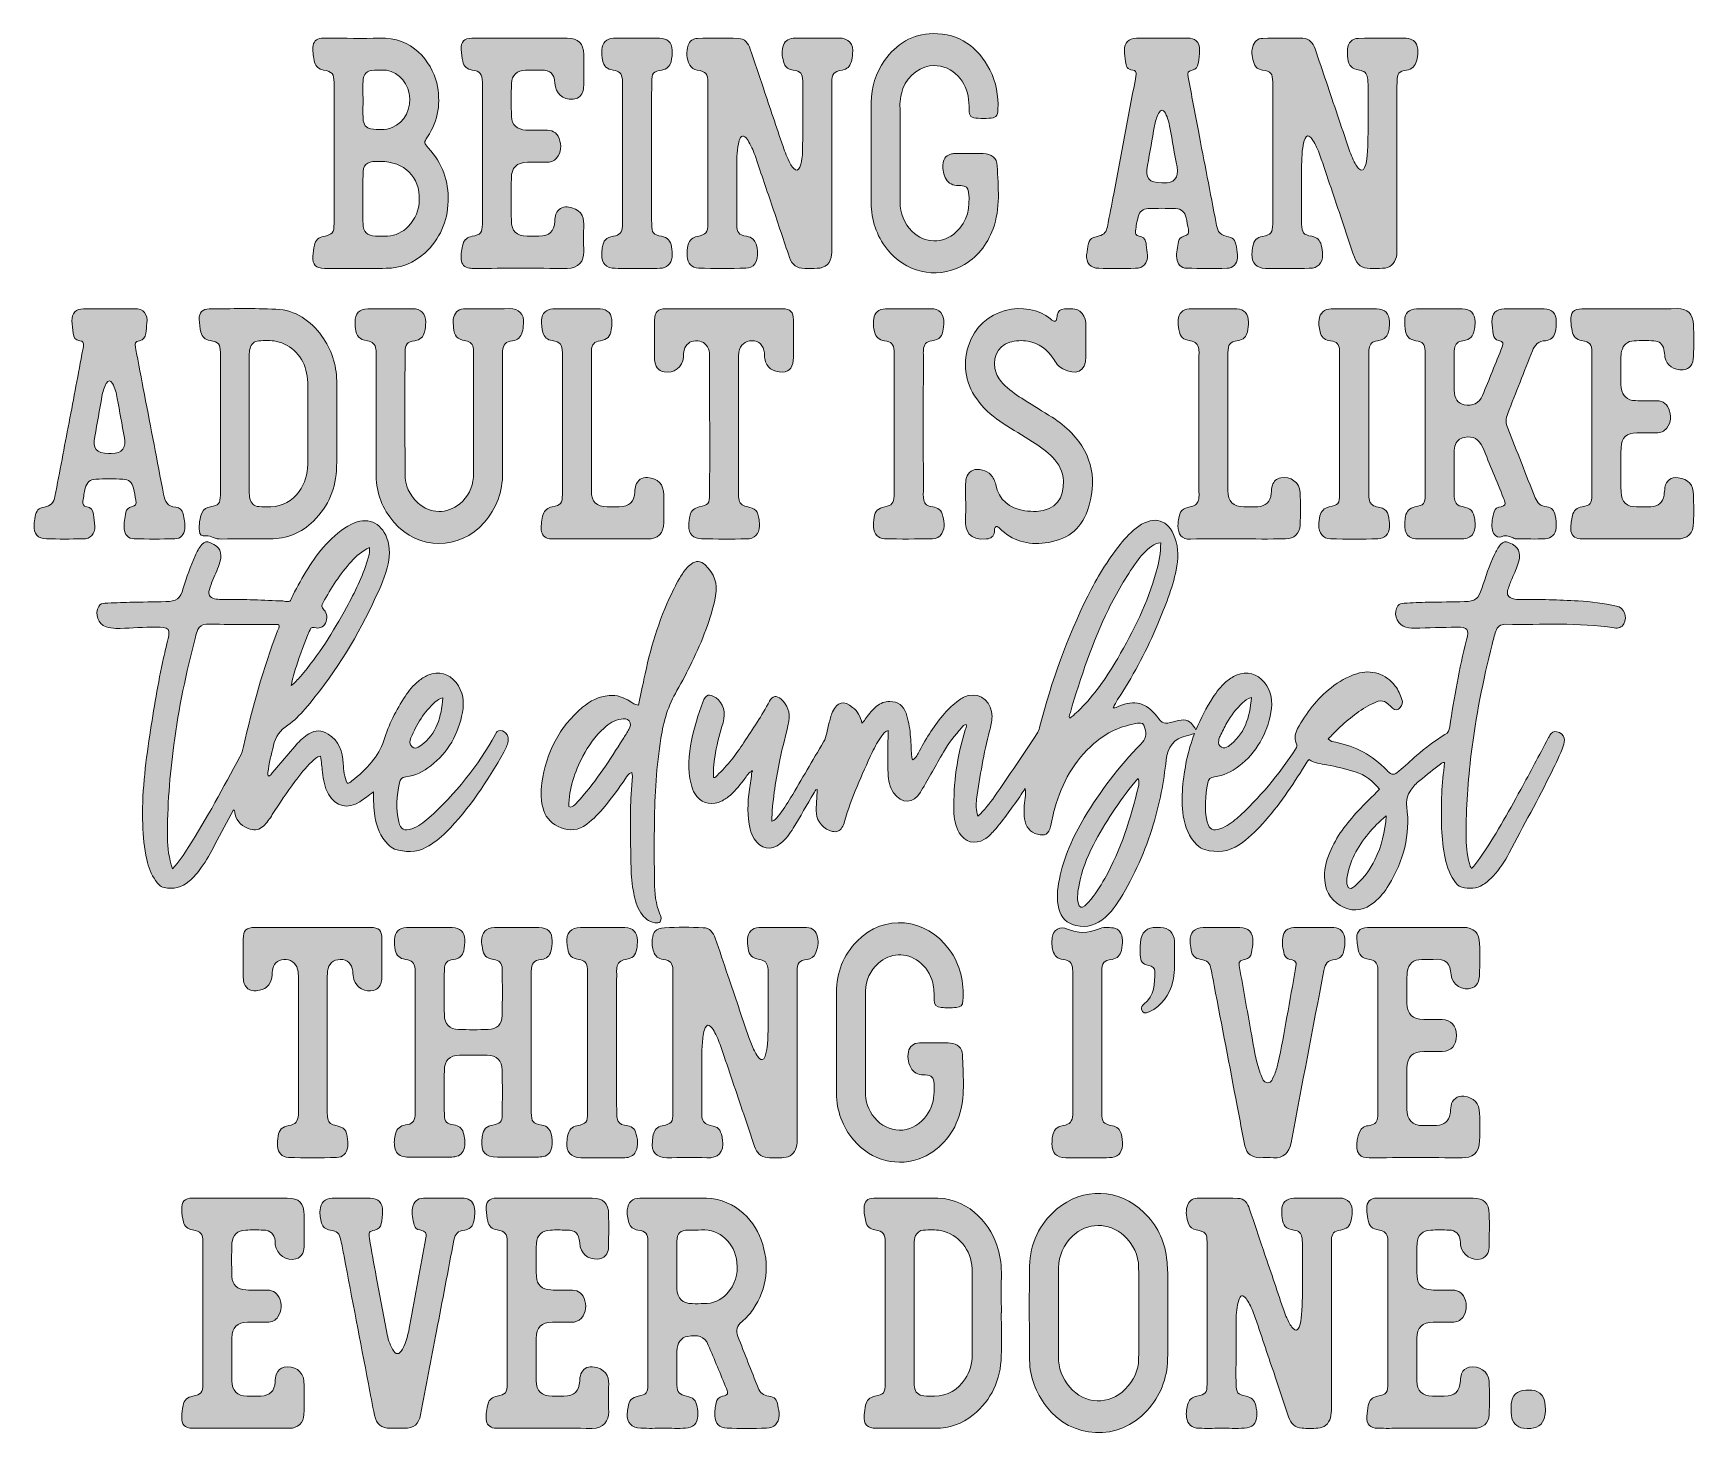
# Model space of a CAD drawing. Header units: inches. Extents: x 0.32 to 8.75, y -8.01 to -0.86.
import ezdxf

# ---------------------------------------------------------------- set-up
doc = ezdxf.new("R2010")
doc.units = ezdxf.units.IN
doc.header["$MEASUREMENT"] = 0
doc.layers.add('Layer 1', color=7, linetype='Continuous')

# ---------------------------------------------------------------- blocks, each defined once
blk = doc.blocks.new('block 2')
at = {"layer": 'Layer 1', "lineweight": 0}
for points, knots in [([(3.9631, -4.606), (3.9443, -4.6169), (3.9349, -4.6362), (3.9222, -4.6524), (3.8988, -4.6822), (3.8752, -4.7115), (3.8452, -4.735), (3.8302, -4.7467), (3.8144, -4.7567), (3.7964, -4.763), (3.7486, -4.7795), (3.7017, -4.7624), (3.6759, -4.7188), (3.6669, -4.7035), (3.661, -4.6869), (3.6566, -4.6695), (3.6379, -4.5956), (3.6438, -4.5218), (3.659, -4.4485), (3.6727, -4.3822), (3.6923, -4.3175), (3.7162, -4.2542), (3.7314, -4.2143), (3.7489, -4.2088), (3.7835, -4.2329), (3.8198, -4.2582), (3.834, -4.307), (3.8189, -4.3587), (3.8043, -4.4087), (3.7894, -4.4586), (3.7807, -4.5101), (3.7737, -4.5517), (3.7675, -4.5934), (3.7705, -4.6362), (3.7804, -4.6405), (3.7836, -4.631), (3.7884, -4.6266), (3.8412, -4.5768), (3.8853, -4.5198), (3.9247, -4.4591), (3.9693, -4.3902), (4.0165, -4.323), (4.0548, -4.2501), (4.0696, -4.2219), (4.0909, -4.218), (4.114, -4.24), (4.1451, -4.2697), (4.1618, -4.3054), (4.1534, -4.3505), (4.1408, -4.417), (4.1198, -4.4813), (4.1069, -4.5478), (4.0879, -4.6447), (4.0718, -4.742), (4.0666, -4.8408), (4.0663, -4.8461), (4.0665, -4.8514), (4.0665, -4.8589), (4.0831, -4.8552), (4.0902, -4.8435), (4.0984, -4.8337), (4.1224, -4.8045), (4.1427, -4.7727), (4.1619, -4.7402), (4.2178, -4.6457), (4.2728, -4.5506), (4.3291, -4.4563), (4.3461, -4.4277), (4.3474, -4.395), (4.3562, -4.3644), (4.362, -4.3442), (4.3661, -4.3234), (4.3747, -4.3041), (4.398, -4.2518), (4.4323, -4.2444), (4.4768, -4.281), (4.5019, -4.3016), (4.5172, -4.3276), (4.5238, -4.3615), (4.5349, -4.3535), (4.539, -4.3433), (4.545, -4.3348), (4.5605, -4.3129), (4.5776, -4.2925), (4.5984, -4.2756), (4.6178, -4.2599), (4.6394, -4.25), (4.6654, -4.251), (4.7064, -4.2526), (4.7348, -4.2706), (4.7481, -4.3105), (4.7598, -4.3454), (4.7663, -4.3813), (4.7693, -4.4178), (4.7722, -4.4532), (4.7739, -4.4887), (4.7761, -4.5242), (4.7766, -4.5317), (4.7765, -4.5394), (4.7828, -4.5473), (4.8009, -4.5362), (4.8072, -4.5179), (4.8156, -4.502), (4.8517, -4.4342), (4.8926, -4.3697), (4.9432, -4.3117), (4.9645, -4.2873), (4.9882, -4.2657), (5.0141, -4.2464), (5.0294, -4.235), (5.0459, -4.2257), (5.0644, -4.2212), (5.1276, -4.2055), (5.1865, -4.2579), (5.1842, -4.3281), (5.1835, -4.3525), (5.1779, -4.3763), (5.1717, -4.4), (5.1421, -4.5139), (5.1232, -4.6299), (5.106, -4.7461), (5.1019, -4.7739), (5.1015, -4.8027), (5.1127, -4.8333), (5.1464, -4.8025), (5.1721, -4.7682), (5.1968, -4.7329), (5.272, -4.6258), (5.3446, -4.5169), (5.4162, -4.4074), (5.4227, -4.3976), (5.425, -4.387), (5.4276, -4.3766), (5.4853, -4.148), (5.5657, -3.9278), (5.6704, -3.7165), (5.7164, -3.6238), (5.7698, -3.5358), (5.8341, -3.4546), (5.8618, -3.4196), (5.8915, -3.3866), (5.9286, -3.3614), (6.0096, -3.3064), (6.0787, -3.3281), (6.1124, -3.4199), (6.1322, -3.4735), (6.1297, -3.5285), (6.1188, -3.5838), (6.1, -3.6791), (6.0623, -3.7679), (6.0256, -3.857), (5.9731, -3.9845), (5.9086, -4.1058), (5.8338, -4.2216), (5.8254, -4.2346), (5.8178, -4.2481), (5.8101, -4.2616), (5.8063, -4.2683), (5.8033, -4.2754), (5.7996, -4.283), (5.8117, -4.2872), (5.8189, -4.2783), (5.8273, -4.2747), (5.9054, -4.2407), (5.9693, -4.2576), (6.0207, -4.326), (6.0503, -4.3656), (6.058, -4.3681), (6.1045, -4.3537), (6.113, -4.3511), (6.1216, -4.3489), (6.1303, -4.3473), (6.1698, -4.34), (6.19, -4.3489), (6.2117, -4.3827), (6.2139, -4.3862), (6.2162, -4.3897), (6.2193, -4.3945), (6.2443, -4.3367), (6.2722, -4.2826), (6.3054, -4.2312), (6.3241, -4.2022), (6.345, -4.1749), (6.3711, -4.1521), (6.387, -4.1381), (6.4043, -4.1264), (6.4242, -4.1183), (6.4797, -4.0958), (6.5296, -4.1082), (6.567, -4.1546), (6.6031, -4.1995), (6.6102, -4.2523), (6.6001, -4.3059), (6.5793, -4.4165), (6.5274, -4.5101), (6.4365, -4.5794), (6.3999, -4.6073), (6.3596, -4.6278), (6.3131, -4.633), (6.2937, -4.6351), (6.2834, -4.6451), (6.2797, -4.664), (6.2669, -4.7297), (6.26, -4.7955), (6.2769, -4.8616), (6.2873, -4.9025), (6.3047, -4.9112), (6.3452, -4.8961), (6.3758, -4.8846), (6.4021, -4.8658), (6.4263, -4.8446), (6.5434, -4.7423), (6.6384, -4.6211), (6.7251, -4.4928), (6.732, -4.4826), (6.7332, -4.4734), (6.7284, -4.4621), (6.7175, -4.4365), (6.7227, -4.4118), (6.7355, -4.3886), (6.7795, -4.3093), (6.8334, -4.2378), (6.9049, -4.181), (6.9443, -4.1497), (6.9879, -4.1258), (7.0359, -4.1102), (7.1086, -4.0866), (7.1853, -4.111), (7.2309, -4.1727), (7.2461, -4.1934), (7.257, -4.2162), (7.2648, -4.2408), (7.2698, -4.2563), (7.2659, -4.2693), (7.2564, -4.2811), (7.2445, -4.2961), (7.2317, -4.2971), (7.2163, -4.2848), (7.2129, -4.282), (7.2101, -4.2785), (7.207, -4.2754), (7.1749, -4.2439), (7.1597, -4.2406), (7.118, -4.2605), (7.0512, -4.2925), (6.9947, -4.339), (6.9414, -4.3897), (6.924, -4.4063), (6.9077, -4.4241), (6.8912, -4.4409), (6.902, -4.4562), (6.9166, -4.4556), (6.9289, -4.4581), (7.0298, -4.4783), (7.1161, -4.5248), (7.1874, -4.5991), (7.189, -4.6007), (7.1905, -4.6024), (7.1921, -4.6039), (7.215, -4.6253), (7.2255, -4.6257), (7.2491, -4.6051), (7.2792, -4.5788), (7.3086, -4.5518), (7.3389, -4.5257), (7.3843, -4.4865), (7.4318, -4.4499), (7.4834, -4.4192), (7.4998, -4.4094), (7.5053, -4.3971), (7.5079, -4.3793), (7.5295, -4.2312), (7.5554, -4.0839), (7.5928, -3.9388), (7.6071, -3.8838), (7.6, -3.8737), (7.5419, -3.8742), (7.471, -3.8747), (7.4, -3.8776), (7.329, -3.8798), (7.3087, -3.8804), (7.2894, -3.8764), (7.2709, -3.8682), (7.2353, -3.8522), (7.2208, -3.7977), (7.2435, -3.766), (7.2516, -3.7547), (7.2635, -3.7529), (7.2758, -3.7523), (7.3168, -3.7505), (7.3579, -3.7484), (7.3989, -3.7474), (7.4599, -3.746), (7.521, -3.7458), (7.582, -3.7444), (7.6369, -3.7431), (7.6535, -3.7304), (7.6707, -3.6772), (7.6895, -3.6192), (7.7078, -3.561), (7.7341, -3.5058), (7.7427, -3.4877), (7.7517, -3.4698), (7.7654, -3.455), (7.7807, -3.4386), (7.7885, -3.4372), (7.8095, -3.4457), (7.857, -3.4651), (7.871, -3.4942), (7.8571, -3.5435), (7.849, -3.5724), (7.8356, -3.5993), (7.824, -3.6268), (7.8163, -3.6452), (7.8084, -3.6637), (7.8029, -3.6828), (7.7954, -3.7087), (7.8042, -3.7232), (7.8304, -3.7299), (7.841, -3.7326), (7.8524, -3.7335), (7.8634, -3.7334), (7.9622, -3.7322), (8.0609, -3.7353), (8.1596, -3.7406), (8.225, -3.744), (8.2896, -3.7533), (8.3538, -3.7665), (8.3931, -3.7746), (8.4104, -3.821), (8.3915, -3.8564), (8.3813, -3.8753), (8.3622, -3.8807), (8.3427, -3.8777), (8.1596, -3.8493), (7.9751, -3.8627), (7.7911, -3.8591), (7.7643, -3.8586), (7.7493, -3.872), (7.7415, -3.8948), (7.7339, -3.9167), (7.7283, -3.9394), (7.7225, -3.9619), (7.6761, -4.1448), (7.6395, -4.3295), (7.6164, -4.5168), (7.5996, -4.6535), (7.591, -4.7908), (7.5903, -4.9286), (7.5901, -4.9775), (7.5953, -5.026), (7.6076, -5.0736), (7.6097, -5.0819), (7.6116, -5.0903), (7.6182, -5.0985), (7.6346, -5.0828), (7.6474, -5.0648), (7.6599, -5.0467), (7.737, -4.9352), (7.8026, -4.8168), (7.8677, -4.6982), (7.9151, -4.6116), (7.961, -4.5243), (8.0076, -4.4373), (8.0102, -4.4324), (8.0126, -4.4274), (8.0157, -4.4228), (8.0241, -4.4102), (8.0336, -4.4006), (8.0511, -4.4046), (8.0709, -4.4091), (8.0848, -4.4204), (8.0883, -4.438), (8.0909, -4.4514), (8.088, -4.4641), (8.0835, -4.477), (8.0677, -4.5222), (8.0464, -4.5649), (8.0254, -4.6076), (7.9566, -4.7468), (7.881, -4.8824), (7.8088, -5.0198), (7.7865, -5.0621), (7.7605, -5.1021), (7.7278, -5.1373), (7.7126, -5.1536), (7.6961, -5.1682), (7.6772, -5.1803), (7.6428, -5.2022), (7.6058, -5.2025), (7.5682, -5.1934), (7.5499, -5.1889), (7.5392, -5.1736), (7.5292, -5.1588), (7.5029, -5.1193), (7.4894, -5.0751), (7.4809, -5.0289), (7.4621, -4.9266), (7.464, -4.8234), (7.467, -4.7201), (7.4685, -4.6669), (7.4756, -4.6141), (7.4808, -4.5615), (7.4704, -4.5569), (7.4657, -4.5653), (7.4602, -4.5695), (7.425, -4.5966), (7.3903, -4.6242), (7.3553, -4.6515), (7.3376, -4.6653), (7.323, -4.682), (7.3103, -4.7003), (7.2926, -4.7258), (7.2845, -4.7537), (7.289, -4.7853), (7.3094, -4.9291), (7.2725, -5.06), (7.1983, -5.1821), (7.178, -5.2155), (7.1542, -5.246), (7.1236, -5.2709), (7.0774, -5.3084), (7.0239, -5.3206), (6.971, -5.2966), (6.9151, -5.2712), (6.8784, -5.2246), (6.873, -5.1598), (6.8689, -5.1101), (6.8792, -5.0627), (6.8984, -5.0169), (6.9319, -4.9369), (6.9837, -4.8693), (7.0424, -4.8066), (7.0772, -4.7694), (7.1137, -4.7337), (7.1507, -4.6961), (7.1173, -4.6537), (7.077, -4.6239), (7.0272, -4.6078), (6.9797, -4.5924), (6.931, -4.5817), (6.8819, -4.5728), (6.8515, -4.5673), (6.8206, -4.5634), (6.7945, -4.5454), (6.7829, -4.5536), (6.7788, -4.5656), (6.7725, -4.5757), (6.7074, -4.6791), (6.6397, -4.7806), (6.5579, -4.8718), (6.5222, -4.9117), (6.4834, -4.9478), (6.4388, -4.9778), (6.3844, -5.0144), (6.3262, -5.0207), (6.2641, -5.0026), (6.2486, -4.9981), (6.2359, -4.9904), (6.2246, -4.9793), (6.1831, -4.9387), (6.1637, -4.8882), (6.1552, -4.8317), (6.1409, -4.7357), (6.1539, -4.6415), (6.1721, -4.5476), (6.1807, -4.5032), (6.1956, -4.4604), (6.2111, -4.4134), (6.1958, -4.4181), (6.184, -4.4226), (6.1718, -4.4253), (6.1079, -4.4391), (6.0757, -4.4835), (6.0684, -4.5478), (6.0559, -4.6593), (6.0352, -4.7691), (6.0025, -4.8766), (5.9623, -5.0089), (5.9065, -5.134), (5.8347, -5.252), (5.8133, -5.2873), (5.789, -5.3203), (5.7577, -5.3475), (5.7152, -5.3845), (5.6674, -5.4017), (5.6103, -5.3885), (5.5629, -5.3776), (5.5351, -5.3483), (5.5231, -5.3026), (5.5102, -5.253), (5.516, -5.2035), (5.5259, -5.1542), (5.5484, -5.042), (5.5937, -4.939), (5.6521, -4.8413), (5.7334, -4.7054), (5.8295, -4.5809), (5.9396, -4.4673), (5.9628, -4.4433), (5.9713, -4.4178), (5.9606, -4.3859), (5.9526, -4.3618), (5.9469, -4.3578), (5.9219, -4.3618), (5.8389, -4.375), (5.765, -4.4085), (5.7017, -4.4639), (5.6008, -4.5521), (5.5391, -4.6646), (5.503, -4.7922), (5.4942, -4.823), (5.489, -4.8549), (5.4815, -4.8861), (5.4722, -4.9244), (5.4537, -4.9349), (5.4154, -4.925), (5.3791, -4.9157), (5.3541, -4.8868), (5.3489, -4.8462), (5.3445, -4.8107), (5.3474, -4.7753), (5.3524, -4.74), (5.3545, -4.7252), (5.3563, -4.7104), (5.3529, -4.6935), (5.3462, -4.7031), (5.3395, -4.7127), (5.3329, -4.7224), (5.2898, -4.7857), (5.2454, -4.8481), (5.1951, -4.906), (5.1805, -4.9228), (5.1652, -4.9389), (5.1459, -4.9505), (5.0983, -4.9791), (5.0448, -4.9655), (5.0174, -4.9172), (4.9978, -4.8825), (4.9911, -4.8439), (4.9905, -4.805), (4.9883, -4.6655), (5.0067, -4.5286), (5.0483, -4.3951), (5.0508, -4.387), (5.056, -4.3789), (5.053, -4.3679), (5.0415, -4.367), (5.036, -4.3764), (5.0304, -4.3831), (4.9966, -4.4228), (4.9631, -4.4627), (4.9374, -4.5086), (4.9005, -4.5743), (4.8624, -4.6394), (4.8249, -4.7049), (4.8238, -4.7068), (4.823, -4.7089), (4.8218, -4.7108), (4.7862, -4.7712), (4.7255, -4.7731), (4.6845, -4.7147), (4.664, -4.6854), (4.6585, -4.6516), (4.657, -4.6168), (4.6543, -4.5558), (4.6542, -4.4947), (4.6563, -4.4336), (4.6566, -4.423), (4.6563, -4.4123), (4.6563, -4.3988), (4.639, -4.404), (4.632, -4.4155), (4.6245, -4.4257), (4.6053, -4.4517), (4.5901, -4.4801), (4.5764, -4.5092), (4.5227, -4.6236), (4.4707, -4.7387), (4.4359, -4.8607), (4.4329, -4.8713), (4.4282, -4.8817), (4.4224, -4.8909), (4.4107, -4.9095), (4.3953, -4.9146), (4.3739, -4.9104), (4.3323, -4.9021), (4.2948, -4.8592), (4.2926, -4.8205), (4.2902, -4.7791), (4.296, -4.7386), (4.2968, -4.697), (4.2855, -4.6993), (4.2841, -4.7092), (4.28, -4.7161), (4.245, -4.7753), (4.2105, -4.8348), (4.1755, -4.894), (4.1585, -4.9228), (4.138, -4.949), (4.1123, -4.9708), (4.0607, -5.0144), (4.0104, -4.9977), (3.9765, -4.9483), (3.9663, -4.9335), (3.9609, -4.9165), (3.957, -4.8991), (3.9421, -4.8321), (3.9425, -4.7649), (3.9533, -4.6974), (3.958, -4.6679), (3.9616, -4.6383), (3.9657, -4.6087), (3.9692, -4.6064), (3.97, -4.6033), (3.9661, -4.6013), (3.9643, -4.6004), (3.9626, -4.6034), (3.9631, -4.606)], [0, 0, 0, 0, 1, 1, 1, 2, 2, 2, 3, 3, 3, 4, 4, 4, 5, 5, 5, 6, 6, 6, 7, 7, 7, 8, 8, 8, 9, 9, 9, 10, 10, 10, 11, 11, 11, 12, 12, 12, 13, 13, 13, 14, 14, 14, 15, 15, 15, 16, 16, 16, 17, 17, 17, 18, 18, 18, 19, 19, 19, 20, 20, 20, 21, 21, 21, 22, 22, 22, 23, 23, 23, 24, 24, 24, 25, 25, 25, 26, 26, 26, 27, 27, 27, 28, 28, 28, 29, 29, 29, 30, 30, 30, 31, 31, 31, 32, 32, 32, 33, 33, 33, 34, 34, 34, 35, 35, 35, 36, 36, 36, 37, 37, 37, 38, 38, 38, 39, 39, 39, 40, 40, 40, 41, 41, 41, 42, 42, 42, 43, 43, 43, 44, 44, 44, 45, 45, 45, 46, 46, 46, 47, 47, 47, 48, 48, 48, 49, 49, 49, 50, 50, 50, 51, 51, 51, 52, 52, 52, 53, 53, 53, 54, 54, 54, 55, 55, 55, 56, 56, 56, 57, 57, 57, 58, 58, 58, 59, 59, 59, 60, 60, 60, 61, 61, 61, 62, 62, 62, 63, 63, 63, 64, 64, 64, 65, 65, 65, 66, 66, 66, 67, 67, 67, 68, 68, 68, 69, 69, 69, 70, 70, 70, 71, 71, 71, 72, 72, 72, 73, 73, 73, 74, 74, 74, 75, 75, 75, 76, 76, 76, 77, 77, 77, 78, 78, 78, 79, 79, 79, 80, 80, 80, 81, 81, 81, 82, 82, 82, 83, 83, 83, 84, 84, 84, 85, 85, 85, 86, 86, 86, 87, 87, 87, 88, 88, 88, 89, 89, 89, 90, 90, 90, 91, 91, 91, 92, 92, 92, 93, 93, 93, 94, 94, 94, 95, 95, 95, 96, 96, 96, 97, 97, 97, 98, 98, 98, 99, 99, 99, 100, 100, 100, 101, 101, 101, 102, 102, 102, 103, 103, 103, 104, 104, 104, 105, 105, 105, 106, 106, 106, 107, 107, 107, 108, 108, 108, 109, 109, 109, 110, 110, 110, 111, 111, 111, 112, 112, 112, 113, 113, 113, 114, 114, 114, 115, 115, 115, 116, 116, 116, 117, 117, 117, 118, 118, 118, 119, 119, 119, 120, 120, 120, 121, 121, 121, 122, 122, 122, 123, 123, 123, 124, 124, 124, 125, 125, 125, 126, 126, 126, 127, 127, 127, 128, 128, 128, 129, 129, 129, 130, 130, 130, 131, 131, 131, 132, 132, 132, 133, 133, 133, 134, 134, 134, 135, 135, 135, 136, 136, 136, 137, 137, 137, 138, 138, 138, 139, 139, 139, 140, 140, 140, 141, 141, 141, 142, 142, 142, 143, 143, 143, 144, 144, 144, 145, 145, 145, 146, 146, 146, 147, 147, 147, 148, 148, 148, 149, 149, 149, 150, 150, 150, 151, 151, 151, 152, 152, 152, 153, 153, 153, 154, 154, 154, 155, 155, 155, 156, 156, 156, 157, 157, 157, 158, 158, 158, 159, 159, 159, 160, 160, 160, 161, 161, 161, 162, 162, 162, 163, 163, 163, 164, 164, 164, 165, 165, 165, 166, 166, 166, 167, 167, 167, 168, 168, 168, 169, 169, 169, 170, 170, 170, 171, 171, 171, 172, 172, 172, 173, 173, 173, 174, 174, 174, 175, 175, 175, 176, 176, 176, 177, 177, 177, 178, 178, 178, 179, 179, 179, 180, 180, 180, 181, 181, 181, 182, 182, 182, 183, 183, 183, 184, 184, 184, 185, 185, 185, 186, 186, 186, 187, 187, 187, 188, 188, 188, 189, 189, 189, 190, 190, 190, 191, 191, 191, 192, 192, 192, 193, 193, 193, 194, 194, 194, 195, 195, 195, 196, 196, 196, 197, 197, 197, 198, 198, 198, 199, 199, 199, 200, 200, 200, 201, 201, 201, 202, 202, 202, 203, 203, 203, 204, 204, 204, 205, 205, 205, 206, 206, 206, 206]), ([(6.0402, -3.4458), (6.0208, -3.4448), (6.0084, -3.4548), (5.9958, -3.463), (5.9636, -3.4839), (5.9392, -3.5126), (5.9174, -3.5437), (5.8637, -3.62), (5.8158, -3.6999), (5.775, -3.7838), (5.6934, -3.9518), (5.6341, -4.1281), (5.5819, -4.3069), (5.5794, -4.3154), (5.5726, -4.3238), (5.5795, -4.3357), (5.6036, -4.3173), (5.6245, -4.2977), (5.6442, -4.2768), (5.7139, -4.2029), (5.7715, -4.12), (5.8221, -4.0325), (5.9028, -3.8931), (5.9746, -3.7495), (6.0181, -3.5935), (6.0314, -3.5456), (6.0412, -3.4971), (6.0402, -3.4458)], [0, 0, 0, 0, 1, 1, 1, 2, 2, 2, 3, 3, 3, 4, 4, 4, 5, 5, 5, 6, 6, 6, 7, 7, 7, 8, 8, 8, 9, 9, 9, 9]), ([(6.5008, -4.2315), (6.4781, -4.2368), (6.4676, -4.2486), (6.4563, -4.2586), (6.4235, -4.2872), (6.3976, -4.3216), (6.3762, -4.3593), (6.3637, -4.3813), (6.3529, -4.4044), (6.3417, -4.4271), (6.3384, -4.434), (6.3351, -4.4408), (6.3346, -4.4489), (6.3337, -4.463), (6.3351, -4.4758), (6.3483, -4.4837), (6.3606, -4.491), (6.3716, -4.4859), (6.3821, -4.4787), (6.4673, -4.4198), (6.4925, -4.3325), (6.5008, -4.2315)], [0, 0, 0, 0, 1, 1, 1, 2, 2, 2, 3, 3, 3, 4, 4, 4, 5, 5, 5, 6, 6, 6, 7, 7, 7, 7]), ([(5.9264, -4.6416), (5.9176, -4.6508), (5.9127, -4.6553), (5.9085, -4.6604), (5.8283, -4.76), (5.757, -4.8655), (5.6986, -4.9794), (5.6656, -5.0437), (5.6385, -5.1105), (5.6262, -5.1821), (5.6207, -5.2136), (5.6142, -5.2457), (5.6224, -5.2778), (5.627, -5.2959), (5.6401, -5.3), (5.6547, -5.2882), (5.6616, -5.2826), (5.6673, -5.2756), (5.6733, -5.2691), (5.7064, -5.2328), (5.7325, -5.1917), (5.7566, -5.1491), (5.8391, -5.003), (5.8879, -4.8445), (5.9274, -4.6827), (5.9302, -4.671), (5.9305, -4.6592), (5.9264, -4.6416)], [0, 0, 0, 0, 1, 1, 1, 2, 2, 2, 3, 3, 3, 4, 4, 4, 5, 5, 5, 6, 6, 6, 7, 7, 7, 8, 8, 8, 9, 9, 9, 9]), ([(7.1856, -4.832), (7.1481, -4.8604), (7.1207, -4.8905), (7.0945, -4.9218), (7.0389, -4.9883), (6.999, -5.0624), (6.9855, -5.1492), (6.9835, -5.1616), (6.9837, -5.1735), (6.9878, -5.1852), (6.9931, -5.2003), (7.0023, -5.2039), (7.0157, -5.1957), (7.0231, -5.1912), (7.0298, -5.185), (7.0362, -5.179), (7.0745, -5.1429), (7.1049, -5.101), (7.1281, -5.0539), (7.1616, -4.9856), (7.1784, -4.9128), (7.1856, -4.832)], [0, 0, 0, 0, 1, 1, 1, 2, 2, 2, 3, 3, 3, 4, 4, 4, 5, 5, 5, 6, 6, 6, 7, 7, 7, 7])]:
    blk.add_open_spline(points, degree=3, knots=knots, dxfattribs=at)
blk = doc.blocks.new('block 3')
at = {"layer": 'Layer 1', "lineweight": 0}
for points, knots in [([(2.0453, -4.7095), (2.0188, -4.7287), (1.9978, -4.7451), (1.9758, -4.7598), (1.9149, -4.8002), (1.8529, -4.7849), (1.816, -4.7213), (1.796, -4.6868), (1.7906, -4.6484), (1.7858, -4.6098), (1.7826, -4.5835), (1.7797, -4.5571), (1.7765, -4.5291), (1.7566, -4.5313), (1.7446, -4.5449), (1.7321, -4.5566), (1.6995, -4.5871), (1.6723, -4.6223), (1.6458, -4.6579), (1.6053, -4.7122), (1.5669, -4.7679), (1.5311, -4.8254), (1.5182, -4.8462), (1.5038, -4.8658), (1.4862, -4.883), (1.4668, -4.9022), (1.4442, -4.907), (1.4189, -4.8992), (1.3803, -4.8873), (1.353, -4.864), (1.3419, -4.8236), (1.34, -4.8168), (1.3422, -4.8085), (1.334, -4.8007), (1.3022, -4.8601), (1.2704, -4.9182), (1.2398, -4.977), (1.2188, -5.0174), (1.1971, -5.0573), (1.1707, -5.0944), (1.1527, -5.1199), (1.1324, -5.1433), (1.1087, -5.1637), (1.0714, -5.1957), (1.0292, -5.2055), (0.9816, -5.1949), (0.9612, -5.1904), (0.9495, -5.1759), (0.9387, -5.1604), (0.9161, -5.1282), (0.9025, -5.0918), (0.8939, -5.0537), (0.8808, -4.9951), (0.8754, -4.9354), (0.8733, -4.8755), (0.868, -4.7229), (0.8862, -4.5722), (0.9093, -4.4217), (0.9295, -4.2902), (0.9504, -4.1589), (0.9793, -4.029), (0.9866, -3.9966), (0.9946, -3.9643), (1.0022, -3.932), (1.0037, -3.9256), (1.0057, -3.9191), (1.0063, -3.9126), (1.0086, -3.8866), (1.0018, -3.8774), (0.9763, -3.8753), (0.9564, -3.8737), (0.9363, -3.8743), (0.9164, -3.8743), (0.8565, -3.8743), (0.7968, -3.8812), (0.7368, -3.88), (0.7198, -3.8797), (0.7036, -3.8773), (0.6878, -3.872), (0.6461, -3.8578), (0.6279, -3.8065), (0.6502, -3.7685), (0.6575, -3.7563), (0.6685, -3.7533), (0.6811, -3.7527), (0.7232, -3.7508), (0.7654, -3.7485), (0.8075, -3.7475), (0.8685, -3.746), (0.9296, -3.7458), (0.9906, -3.7444), (1.045, -3.7431), (1.0626, -3.7293), (1.0792, -3.6768), (1.0968, -3.6208), (1.1149, -3.565), (1.1395, -3.5116), (1.1488, -3.4914), (1.1585, -3.4714), (1.1739, -3.4549), (1.1892, -3.4385), (1.1968, -3.4371), (1.2179, -3.4458), (1.265, -3.4652), (1.279, -3.4939), (1.2655, -3.5435), (1.2569, -3.5746), (1.2418, -3.6032), (1.2298, -3.6329), (1.2232, -3.6493), (1.2164, -3.6658), (1.2117, -3.6828), (1.2044, -3.7092), (1.2122, -3.7226), (1.2385, -3.7295), (1.2491, -3.7323), (1.2604, -3.7335), (1.2714, -3.7334), (1.3702, -3.7324), (1.4689, -3.7353), (1.5676, -3.7404), (1.5731, -3.7407), (1.5788, -3.7399), (1.5842, -3.7409), (1.6263, -3.7488), (1.6196, -3.7453), (1.6358, -3.7127), (1.682, -3.62), (1.7339, -3.5312), (1.8035, -3.4537), (1.8408, -3.4121), (1.8828, -3.3761), (1.9331, -3.351), (2.0107, -3.3122), (2.0822, -3.3403), (2.1129, -3.4216), (2.1317, -3.4715), (2.1269, -3.5218), (2.1142, -3.5721), (2.0978, -3.637), (2.0675, -3.6964), (2.0394, -3.7565), (1.949, -3.9495), (1.8351, -4.1274), (1.6968, -4.2896), (1.6708, -4.32), (1.643, -4.3489), (1.6093, -4.371), (1.5713, -4.3961), (1.5468, -4.4309), (1.5369, -4.4748), (1.5266, -4.5201), (1.5143, -4.5651), (1.5087, -4.6114), (1.5079, -4.6176), (1.5059, -4.6245), (1.5137, -4.6307), (1.5213, -4.6271), (1.5257, -4.6195), (1.5311, -4.6132), (1.5716, -4.566), (1.612, -4.5187), (1.6524, -4.4715), (1.6713, -4.4495), (1.6923, -4.4298), (1.7172, -4.4147), (1.7499, -4.3948), (1.7822, -4.396), (1.8143, -4.4162), (1.8699, -4.4509), (1.8885, -4.5046), (1.8914, -4.5663), (1.8929, -4.6007), (1.8971, -4.6344), (1.911, -4.6661), (1.9226, -4.6672), (1.928, -4.6593), (1.9347, -4.6543), (1.9723, -4.6264), (2.0055, -4.5938), (2.0355, -4.5578), (2.0627, -4.5253), (2.0843, -4.4902), (2.0968, -4.4488), (2.1212, -4.3687), (2.1602, -4.2952), (2.2057, -4.2252), (2.2245, -4.1963), (2.2461, -4.1695), (2.273, -4.1475), (2.2877, -4.1355), (2.3033, -4.1253), (2.3211, -4.1182), (2.3766, -4.0958), (2.4264, -4.1085), (2.4636, -4.155), (2.4997, -4.2), (2.5066, -4.2528), (2.4964, -4.3064), (2.4758, -4.4158), (2.4246, -4.5086), (2.3352, -4.5776), (2.2979, -4.6065), (2.2568, -4.6278), (2.209, -4.633), (2.1895, -4.6351), (2.1796, -4.6457), (2.176, -4.6644), (2.1633, -4.7301), (2.1563, -4.7959), (2.1733, -4.862), (2.1836, -4.9017), (2.2005, -4.911), (2.2389, -4.8972), (2.2718, -4.8854), (2.3001, -4.8654), (2.3255, -4.8422), (2.4608, -4.7185), (2.5759, -4.5786), (2.6638, -4.4171), (2.6694, -4.4068), (2.6743, -4.397), (2.6878, -4.3983), (2.7031, -4.3998), (2.7154, -4.4076), (2.723, -4.4207), (2.7286, -4.4303), (2.7297, -4.4412), (2.7276, -4.4528), (2.7239, -4.4728), (2.7166, -4.4913), (2.7067, -4.5087), (2.6238, -4.6548), (2.5318, -4.7945), (2.413, -4.9146), (2.3832, -4.9446), (2.3498, -4.9703), (2.3126, -4.9908), (2.2602, -5.0198), (2.2062, -5.0162), (2.1514, -4.9999), (2.1384, -4.996), (2.1285, -4.9868), (2.119, -4.9773), (2.0789, -4.9372), (2.0599, -4.8876), (2.0515, -4.8323), (2.0456, -4.793), (2.0445, -4.7537), (2.0453, -4.7095)], [0, 0, 0, 0, 1, 1, 1, 2, 2, 2, 3, 3, 3, 4, 4, 4, 5, 5, 5, 6, 6, 6, 7, 7, 7, 8, 8, 8, 9, 9, 9, 10, 10, 10, 11, 11, 11, 12, 12, 12, 13, 13, 13, 14, 14, 14, 15, 15, 15, 16, 16, 16, 17, 17, 17, 18, 18, 18, 19, 19, 19, 20, 20, 20, 21, 21, 21, 22, 22, 22, 23, 23, 23, 24, 24, 24, 25, 25, 25, 26, 26, 26, 27, 27, 27, 28, 28, 28, 29, 29, 29, 30, 30, 30, 31, 31, 31, 32, 32, 32, 33, 33, 33, 34, 34, 34, 35, 35, 35, 36, 36, 36, 37, 37, 37, 38, 38, 38, 39, 39, 39, 40, 40, 40, 41, 41, 41, 42, 42, 42, 43, 43, 43, 44, 44, 44, 45, 45, 45, 46, 46, 46, 47, 47, 47, 48, 48, 48, 49, 49, 49, 50, 50, 50, 51, 51, 51, 52, 52, 52, 53, 53, 53, 54, 54, 54, 55, 55, 55, 56, 56, 56, 57, 57, 57, 58, 58, 58, 59, 59, 59, 60, 60, 60, 61, 61, 61, 62, 62, 62, 63, 63, 63, 64, 64, 64, 65, 65, 65, 66, 66, 66, 67, 67, 67, 68, 68, 68, 69, 69, 69, 70, 70, 70, 71, 71, 71, 72, 72, 72, 73, 73, 73, 74, 74, 74, 75, 75, 75, 76, 76, 76, 77, 77, 77, 78, 78, 78, 79, 79, 79, 80, 80, 80, 81, 81, 81, 82, 82, 82, 83, 83, 83, 83]), ([(1.627, -4.1702), (1.6465, -4.1556), (1.66, -4.1395), (1.6737, -4.1237), (1.7662, -4.0166), (1.8407, -3.8973), (1.9081, -3.7735), (1.9499, -3.6966), (1.9892, -3.6185), (2.0143, -3.5341), (2.0201, -3.5144), (2.0283, -3.4948), (2.0241, -3.4699), (1.9861, -3.487), (1.9579, -3.5131), (1.9317, -3.5415), (1.8743, -3.6039), (1.8298, -3.6752), (1.7886, -3.749), (1.7804, -3.7637), (1.7804, -3.7722), (1.7927, -3.7852), (1.8112, -3.8046), (1.8116, -3.8304), (1.8006, -3.8535), (1.7897, -3.8766), (1.7682, -3.8822), (1.7442, -3.876), (1.7271, -3.8716), (1.7237, -3.8837), (1.7188, -3.8951), (1.6939, -3.9531), (1.672, -4.0123), (1.6533, -4.0726), (1.6436, -4.1038), (1.633, -4.1349), (1.627, -4.1702)], [0, 0, 0, 0, 1, 1, 1, 2, 2, 2, 3, 3, 3, 4, 4, 4, 5, 5, 5, 6, 6, 6, 7, 7, 7, 8, 8, 8, 9, 9, 9, 10, 10, 10, 11, 11, 11, 12, 12, 12, 12]), ([(1.0243, -5.1005), (1.0584, -5.0649), (1.0817, -5.0285), (1.1048, -4.9921), (1.1993, -4.843), (1.2825, -4.6876), (1.366, -4.5323), (1.3751, -4.5155), (1.3811, -4.4981), (1.3852, -4.4796), (1.4297, -4.2803), (1.4847, -4.0842), (1.5574, -3.8933), (1.5611, -3.8835), (1.5693, -3.8739), (1.5646, -3.8618), (1.5624, -3.8613), (1.5603, -3.8602), (1.5582, -3.8602), (1.4372, -3.8599), (1.3162, -3.8598), (1.1952, -3.8592), (1.1745, -3.8591), (1.1615, -3.8693), (1.1534, -3.8864), (1.1477, -3.8983), (1.1439, -3.9112), (1.1406, -3.924), (1.0941, -4.1044), (1.0554, -4.2863), (1.0311, -4.4713), (1.0105, -4.6277), (0.998, -4.7846), (0.999, -4.9424), (0.9994, -4.9945), (1.0063, -5.0456), (1.0243, -5.1005)], [0, 0, 0, 0, 1, 1, 1, 2, 2, 2, 3, 3, 3, 4, 4, 4, 5, 5, 5, 6, 6, 6, 7, 7, 7, 8, 8, 8, 9, 9, 9, 10, 10, 10, 11, 11, 11, 12, 12, 12, 12]), ([(2.3973, -4.2328), (2.3772, -4.2346), (2.3681, -4.2452), (2.3585, -4.2534), (2.3009, -4.3027), (2.264, -4.3665), (2.2346, -4.4351), (2.2281, -4.4504), (2.226, -4.4677), (2.2412, -4.4809), (2.2532, -4.4914), (2.2631, -4.4902), (2.2856, -4.4736), (2.3654, -4.4146), (2.3889, -4.3295), (2.3973, -4.2328)], [0, 0, 0, 0, 1, 1, 1, 2, 2, 2, 3, 3, 3, 4, 4, 4, 5, 5, 5, 5])]:
    blk.add_open_spline(points, degree=3, knots=knots, dxfattribs=at)
blk = doc.blocks.new('block 4')
at = {"layer": 'Layer 1', "lineweight": 0}
for points, knots in [([(3.5731, -6.7713), (3.6175, -6.7713), (3.662, -6.7729), (3.7063, -6.771), (3.8624, -6.7644), (3.972, -6.8703), (4.0126, -6.9834), (4.0576, -7.1086), (4.0444, -7.2276), (3.9695, -7.3386), (3.9545, -7.3608), (3.9358, -7.3797), (3.9155, -7.3972), (3.8881, -7.421), (3.882, -7.4414), (3.8946, -7.474), (3.9281, -7.5608), (3.9626, -7.6473), (3.9967, -7.7338), (4.0065, -7.7586), (4.0238, -7.7725), (4.0509, -7.7767), (4.0824, -7.7816), (4.0922, -7.7929), (4.097, -7.8243), (4.0995, -7.8407), (4.1041, -7.8568), (4.1033, -7.8737), (4.1015, -7.9142), (4.0792, -7.9387), (4.0391, -7.9393), (3.9725, -7.9403), (3.9059, -7.9403), (3.8393, -7.9393), (3.8005, -7.9386), (3.7783, -7.9149), (3.7767, -7.8762), (3.7757, -7.8538), (3.7802, -7.832), (3.7838, -7.8101), (3.7869, -7.7918), (3.7977, -7.7816), (3.8162, -7.777), (3.8447, -7.77), (3.8469, -7.7654), (3.8359, -7.7382), (3.8058, -7.6643), (3.7756, -7.5905), (3.7441, -7.5172), (3.7238, -7.47), (3.6893, -7.4649), (3.638, -7.4731), (3.6057, -7.4782), (3.5857, -7.5071), (3.585, -7.548), (3.5841, -7.6057), (3.5842, -7.6635), (3.585, -7.7213), (3.5855, -7.7572), (3.5975, -7.7697), (3.6335, -7.7765), (3.6679, -7.783), (3.6816, -7.7958), (3.6877, -7.83), (3.6904, -7.8452), (3.6912, -7.861), (3.6907, -7.8764), (3.6895, -7.9151), (3.6668, -7.9382), (3.628, -7.9393), (3.5914, -7.9404), (3.5547, -7.9396), (3.5181, -7.9396), (3.4792, -7.9397), (3.4404, -7.9401), (3.4015, -7.9395), (3.3549, -7.9387), (3.3298, -7.9113), (3.3327, -7.8651), (3.3334, -7.854), (3.3352, -7.843), (3.3368, -7.832), (3.3415, -7.7983), (3.3557, -7.7833), (3.3889, -7.7768), (3.428, -7.7692), (3.4377, -7.7585), (3.4378, -7.719), (3.438, -7.4769), (3.438, -7.2347), (3.4378, -6.9926), (3.4378, -6.9512), (3.4276, -6.9393), (3.3872, -6.9334), (3.3638, -6.93), (3.3478, -6.9176), (3.3409, -6.8959), (3.3343, -6.8747), (3.3311, -6.8523), (3.3331, -6.8302), (3.3365, -6.7927), (3.3585, -6.7723), (3.3967, -6.7716), (3.4455, -6.7707), (3.4943, -6.7713), (3.5432, -6.7713), (3.5532, -6.7713), (3.5632, -6.7713), (3.5731, -6.7713)], [0, 0, 0, 0, 1, 1, 1, 2, 2, 2, 3, 3, 3, 4, 4, 4, 5, 5, 5, 6, 6, 6, 7, 7, 7, 8, 8, 8, 9, 9, 9, 10, 10, 10, 11, 11, 11, 12, 12, 12, 13, 13, 13, 14, 14, 14, 15, 15, 15, 16, 16, 16, 17, 17, 17, 18, 18, 18, 19, 19, 19, 20, 20, 20, 21, 21, 21, 22, 22, 22, 23, 23, 23, 24, 24, 24, 25, 25, 25, 26, 26, 26, 27, 27, 27, 28, 28, 28, 29, 29, 29, 30, 30, 30, 31, 31, 31, 32, 32, 32, 33, 33, 33, 34, 34, 34, 35, 35, 35, 36, 36, 36, 36]), ([(3.5847, -7.1083), (3.5848, -7.1083), (3.5848, -7.1083), (3.5848, -7.1083), (3.5848, -7.1493), (3.5839, -7.1904), (3.585, -7.2314), (3.5865, -7.281), (3.6133, -7.3065), (3.6624, -7.3071), (3.6823, -7.3073), (3.7023, -7.307), (3.7223, -7.3071), (3.7681, -7.3073), (3.8065, -7.2896), (3.8376, -7.2567), (3.8798, -7.2121), (3.8964, -7.158), (3.8897, -7.0977), (3.8787, -6.9986), (3.8021, -6.9279), (3.71, -6.9332), (3.6879, -6.9345), (3.6657, -6.9332), (3.6435, -6.9335), (3.6014, -6.934), (3.5854, -6.9495), (3.5849, -6.9917), (3.5843, -7.0306), (3.5847, -7.0694), (3.5847, -7.1083)], [0, 0, 0, 0, 1, 1, 1, 2, 2, 2, 3, 3, 3, 4, 4, 4, 5, 5, 5, 6, 6, 6, 7, 7, 7, 8, 8, 8, 9, 9, 9, 10, 10, 10, 10])]:
    blk.add_open_spline(points, degree=3, knots=knots, dxfattribs=at)
blk = doc.blocks.new('block 5')
at = {"layer": 'Layer 1', "lineweight": 0}
for points, knots in [([(1.9557, -2.0529), (1.9024, -2.053), (1.8492, -2.0533), (1.7959, -2.0529), (1.7522, -2.0525), (1.7348, -2.0343), (1.7374, -1.9915), (1.7386, -1.9728), (1.7412, -1.9539), (1.7449, -1.9355), (1.75, -1.9102), (1.7657, -1.8954), (1.7918, -1.8905), (1.8362, -1.8821), (1.8445, -1.8714), (1.8446, -1.8256), (1.8447, -1.5869), (1.8447, -1.3482), (1.8445, -1.1095), (1.8445, -1.0649), (1.8353, -1.0545), (1.7905, -1.0464), (1.7673, -1.0421), (1.7522, -1.0285), (1.7461, -1.0066), (1.7391, -0.9819), (1.7361, -0.9564), (1.7373, -0.9308), (1.7385, -0.9035), (1.7537, -0.8881), (1.7807, -0.8853), (1.7906, -0.8843), (1.8006, -0.8847), (1.8106, -0.8847), (1.8994, -0.8846), (1.9883, -0.8877), (2.0769, -0.884), (2.2373, -0.8772), (2.3401, -1.0026), (2.3654, -1.112), (2.3881, -1.2099), (2.3743, -1.3012), (2.319, -1.3857), (2.2996, -1.4154), (2.2992, -1.4157), (2.3236, -1.4423), (2.3938, -1.5189), (2.4272, -1.6098), (2.4238, -1.7127), (2.4204, -1.8157), (2.3814, -1.9047), (2.3051, -1.9753), (2.25, -2.0264), (2.1839, -2.0518), (2.1088, -2.0528), (2.0578, -2.0534), (2.0067, -2.0529), (1.9557, -2.0529)], [0, 0, 0, 0, 1, 1, 1, 2, 2, 2, 3, 3, 3, 4, 4, 4, 5, 5, 5, 6, 6, 6, 7, 7, 7, 8, 8, 8, 9, 9, 9, 10, 10, 10, 11, 11, 11, 12, 12, 12, 13, 13, 13, 14, 14, 14, 15, 15, 15, 16, 16, 16, 17, 17, 17, 18, 18, 18, 19, 19, 19, 19]), ([(1.9915, -1.1976), (1.9915, -1.1976), (1.9916, -1.1976), (1.9916, -1.1976), (1.9916, -1.2298), (1.9908, -1.262), (1.9919, -1.2941), (1.9928, -1.3215), (2.0078, -1.3431), (2.0308, -1.3452), (2.067, -1.3486), (2.1041, -1.3523), (2.1393, -1.3384), (2.2029, -1.3134), (2.2393, -1.2399), (2.2255, -1.1651), (2.2127, -1.0962), (2.1539, -1.0431), (2.0861, -1.0467), (2.0739, -1.0473), (2.0617, -1.0465), (2.0495, -1.0468), (2.0114, -1.0478), (1.9926, -1.066), (1.9916, -1.1043), (1.9909, -1.1354), (1.9915, -1.1665), (1.9915, -1.1976)], [0, 0, 0, 0, 1, 1, 1, 2, 2, 2, 3, 3, 3, 4, 4, 4, 5, 5, 5, 6, 6, 6, 7, 7, 7, 8, 8, 8, 9, 9, 9, 9]), ([(2.08, -1.5104), (2.0734, -1.5104), (2.0667, -1.5104), (2.0601, -1.5104), (2.0072, -1.5109), (1.9916, -1.5267), (1.9915, -1.5804), (1.9913, -1.6457), (1.9914, -1.7111), (1.9914, -1.7765), (1.9914, -1.7931), (1.991, -1.8097), (1.9916, -1.8263), (1.993, -1.8691), (2.0124, -1.8883), (2.0555, -1.8894), (2.0754, -1.8899), (2.0954, -1.8897), (2.1153, -1.8889), (2.1572, -1.8873), (2.1921, -1.8697), (2.2211, -1.8402), (2.2578, -1.803), (2.2759, -1.7574), (2.2773, -1.7057), (2.2807, -1.5888), (2.2011, -1.5105), (2.08, -1.5104)], [0, 0, 0, 0, 1, 1, 1, 2, 2, 2, 3, 3, 3, 4, 4, 4, 5, 5, 5, 6, 6, 6, 7, 7, 7, 8, 8, 8, 9, 9, 9, 9])]:
    blk.add_open_spline(points, degree=3, knots=knots, dxfattribs=at)
blk = doc.blocks.new('block 6')
at = {"layer": 'Layer 1', "lineweight": 0}
for points, knots in [([(3.3557, -4.6118), (3.3385, -4.6176), (3.3315, -4.6301), (3.3239, -4.6417), (3.2917, -4.6909), (3.2564, -4.7379), (3.2192, -4.7835), (3.1918, -4.8171), (3.1614, -4.8474), (3.127, -4.8744), (3.0459, -4.9382), (2.9334, -4.8823), (2.9088, -4.8053), (2.8938, -4.7583), (2.8921, -4.711), (2.899, -4.6638), (2.9214, -4.5114), (2.9868, -4.3811), (3.106, -4.2807), (3.1449, -4.248), (3.189, -4.2253), (3.2404, -4.2207), (3.2796, -4.2171), (3.3146, -4.2302), (3.3473, -4.2507), (3.3593, -4.2582), (3.3701, -4.2685), (3.3891, -4.2692), (3.3986, -4.2259), (3.409, -4.1823), (3.4177, -4.1383), (3.4477, -3.9877), (3.4911, -3.8415), (3.5583, -3.703), (3.5747, -3.6691), (3.5911, -3.6351), (3.6123, -3.6038), (3.6247, -3.5854), (3.6376, -3.5673), (3.6563, -3.5543), (3.6834, -3.5355), (3.7039, -3.536), (3.7282, -3.5583), (3.7743, -3.6005), (3.7929, -3.6528), (3.781, -3.7146), (3.7581, -3.833), (3.7131, -3.9437), (3.6604, -4.0514), (3.6366, -4.1002), (3.6127, -4.1492), (3.5849, -4.1957), (3.5402, -4.2705), (3.5173, -4.3519), (3.5037, -4.4367), (3.4807, -4.5794), (3.4719, -4.7233), (3.4705, -4.8676), (3.4696, -4.9675), (3.4701, -5.0675), (3.4705, -5.1674), (3.4708, -5.2232), (3.4779, -5.278), (3.4982, -5.3304), (3.4998, -5.3346), (3.502, -5.3386), (3.5029, -5.3428), (3.5081, -5.3677), (3.4977, -5.3785), (3.4722, -5.3744), (3.4403, -5.3693), (3.4187, -5.3493), (3.4017, -5.3234), (3.3818, -5.2931), (3.3726, -5.2588), (3.3654, -5.224), (3.3564, -5.1805), (3.3526, -5.136), (3.352, -5.0918), (3.3504, -4.9741), (3.3453, -4.8564), (3.3514, -4.7387), (3.353, -4.7077), (3.3559, -4.6767), (3.3584, -4.6457), (3.3592, -4.6349), (3.3592, -4.6243), (3.3557, -4.6118)], [0, 0, 0, 0, 1, 1, 1, 2, 2, 2, 3, 3, 3, 4, 4, 4, 5, 5, 5, 6, 6, 6, 7, 7, 7, 8, 8, 8, 9, 9, 9, 10, 10, 10, 11, 11, 11, 12, 12, 12, 13, 13, 13, 14, 14, 14, 15, 15, 15, 16, 16, 16, 17, 17, 17, 18, 18, 18, 19, 19, 19, 20, 20, 20, 21, 21, 21, 22, 22, 22, 23, 23, 23, 24, 24, 24, 25, 25, 25, 26, 26, 26, 27, 27, 27, 28, 28, 28, 29, 29, 29, 29]), ([(3.0354, -4.7842), (3.0498, -4.7911), (3.058, -4.7817), (3.0659, -4.7748), (3.0759, -4.7661), (3.0849, -4.7562), (3.0936, -4.7462), (3.1762, -4.6516), (3.2449, -4.5469), (3.3118, -4.441), (3.3218, -4.4251), (3.3312, -4.4088), (3.3404, -4.3924), (3.3483, -4.3783), (3.3535, -4.3629), (3.3423, -4.3488), (3.3319, -4.3359), (3.3159, -4.3384), (3.3019, -4.3406), (3.268, -4.3459), (3.2397, -4.3629), (3.2147, -4.3857), (3.1698, -4.4265), (3.1356, -4.4754), (3.1076, -4.5287), (3.0656, -4.6088), (3.0376, -4.693), (3.0354, -4.7842)], [0, 0, 0, 0, 1, 1, 1, 2, 2, 2, 3, 3, 3, 4, 4, 4, 5, 5, 5, 6, 6, 6, 7, 7, 7, 8, 8, 8, 9, 9, 9, 9])]:
    blk.add_open_spline(points, degree=3, knots=knots, dxfattribs=at)
blk = doc.blocks.new('block 7')
at = {"layer": 'Layer 1', "lineweight": 0}
for points, knots in [([(5.2314, -7.3536), (5.2314, -7.4269), (5.2329, -7.5002), (5.2311, -7.5734), (5.2281, -7.694), (5.1823, -7.7953), (5.0877, -7.872), (5.0324, -7.9168), (4.9682, -7.939), (4.8971, -7.9394), (4.7973, -7.94), (4.6975, -7.9398), (4.5976, -7.9396), (4.5482, -7.9395), (4.5319, -7.9215), (4.5358, -7.872), (4.5371, -7.8555), (4.5394, -7.8389), (4.5427, -7.8226), (4.5479, -7.7973), (4.5633, -7.7824), (4.5893, -7.7773), (4.6343, -7.7685), (4.6425, -7.7583), (4.6425, -7.7128), (4.6426, -7.4741), (4.6426, -7.2355), (4.6425, -6.9968), (4.6424, -6.9518), (4.633, -6.9408), (4.589, -6.9331), (4.5644, -6.9287), (4.5494, -6.9142), (4.5433, -6.8906), (4.5374, -6.868), (4.5347, -6.8447), (4.535, -6.8214), (4.5355, -6.7891), (4.5516, -6.7726), (4.5846, -6.7717), (4.6234, -6.7706), (4.6623, -6.7713), (4.7011, -6.7713), (4.7599, -6.7713), (4.8188, -6.7734), (4.8775, -6.7709), (5.0542, -6.7635), (5.168, -6.8901), (5.209, -7.01), (5.2242, -7.0544), (5.2319, -7.1), (5.2316, -7.1471), (5.2312, -7.2159), (5.2315, -7.2848), (5.2315, -7.3536), (5.2315, -7.3536), (5.2314, -7.3536), (5.2314, -7.3536)], [0, 0, 0, 0, 1, 1, 1, 2, 2, 2, 3, 3, 3, 4, 4, 4, 5, 5, 5, 6, 6, 6, 7, 7, 7, 8, 8, 8, 9, 9, 9, 10, 10, 10, 11, 11, 11, 12, 12, 12, 13, 13, 13, 14, 14, 14, 15, 15, 15, 16, 16, 16, 17, 17, 17, 18, 18, 18, 19, 19, 19, 19]), ([(4.7894, -7.3531), (4.7894, -7.4686), (4.7894, -7.5841), (4.7894, -7.6996), (4.7894, -7.7096), (4.7889, -7.7197), (4.7903, -7.7295), (4.7942, -7.7571), (4.8109, -7.7733), (4.8387, -7.7755), (4.8564, -7.7769), (4.8742, -7.7762), (4.8919, -7.7762), (4.9599, -7.776), (5.0107, -7.7444), (5.0475, -7.6892), (5.0721, -7.6524), (5.0839, -7.6112), (5.0838, -7.5666), (5.0836, -7.4722), (5.0838, -7.3778), (5.0838, -7.2834), (5.0838, -7.2323), (5.0849, -7.1812), (5.0831, -7.1302), (5.0798, -7.0348), (5.0133, -6.9539), (4.9251, -6.9364), (4.8955, -6.9305), (4.8654, -6.9329), (4.8355, -6.9343), (4.818, -6.9351), (4.8047, -6.9451), (4.7961, -6.9611), (4.7889, -6.9745), (4.7894, -6.9889), (4.7894, -7.0033), (4.7894, -7.1199), (4.7894, -7.2365), (4.7894, -7.3531)], [0, 0, 0, 0, 1, 1, 1, 2, 2, 2, 3, 3, 3, 4, 4, 4, 5, 5, 5, 6, 6, 6, 7, 7, 7, 8, 8, 8, 9, 9, 9, 10, 10, 10, 11, 11, 11, 12, 12, 12, 13, 13, 13, 13])]:
    blk.add_open_spline(points, degree=3, knots=knots, dxfattribs=at)
blk = doc.blocks.new('block 8')
at = {"layer": 'Layer 1', "lineweight": 0}
for points, knots in [([(1.8581, -2.8407), (1.8581, -2.914), (1.8601, -2.9874), (1.8577, -3.0607), (1.8542, -3.1668), (1.8176, -3.2601), (1.7405, -3.3352), (1.6789, -3.3952), (1.6049, -3.426), (1.5186, -3.4262), (1.4365, -3.4264), (1.3543, -3.4261), (1.2722, -3.4265), (1.2575, -3.4265), (1.2436, -3.4252), (1.2303, -3.4182), (1.2194, -3.4125), (1.2073, -3.4108), (1.195, -3.4109), (1.1714, -3.4112), (1.1629, -3.4069), (1.1611, -3.3863), (1.1583, -3.3541), (1.1621, -3.3218), (1.1749, -3.2919), (1.1823, -3.2743), (1.1984, -3.2669), (1.2172, -3.2635), (1.2594, -3.2559), (1.2672, -3.2467), (1.2673, -3.2038), (1.2675, -2.9627), (1.2675, -2.7216), (1.2673, -2.4805), (1.2672, -2.436), (1.2595, -2.4275), (1.215, -2.4198), (1.1902, -2.4155), (1.1746, -2.4006), (1.1691, -2.3773), (1.164, -2.3559), (1.161, -2.3336), (1.1601, -2.3115), (1.1587, -2.2785), (1.177, -2.2586), (1.2101, -2.2584), (1.3234, -2.2579), (1.4367, -2.2553), (1.5498, -2.2601), (1.6494, -2.2644), (1.7249, -2.3183), (1.7828, -2.397), (1.8323, -2.4642), (1.856, -2.5411), (1.8578, -2.6241), (1.8594, -2.6963), (1.8581, -2.7685), (1.8581, -2.8407)], [0, 0, 0, 0, 1, 1, 1, 2, 2, 2, 3, 3, 3, 4, 4, 4, 5, 5, 5, 6, 6, 6, 7, 7, 7, 8, 8, 8, 9, 9, 9, 10, 10, 10, 11, 11, 11, 12, 12, 12, 13, 13, 13, 14, 14, 14, 15, 15, 15, 16, 16, 16, 17, 17, 17, 18, 18, 18, 19, 19, 19, 19]), ([(1.7107, -2.8444), (1.7107, -2.7789), (1.7104, -2.7134), (1.7109, -2.6479), (1.7111, -2.6266), (1.709, -2.6057), (1.7052, -2.585), (1.6901, -2.5038), (1.629, -2.4391), (1.552, -2.4233), (1.5224, -2.4172), (1.4922, -2.4193), (1.4624, -2.4209), (1.4393, -2.4222), (1.424, -2.4362), (1.4179, -2.4593), (1.4147, -2.4713), (1.4143, -2.4834), (1.4143, -2.4956), (1.4144, -2.7255), (1.4144, -2.9554), (1.4144, -3.1853), (1.4144, -3.1975), (1.4143, -3.2096), (1.4175, -3.2216), (1.4245, -3.2475), (1.4372, -3.26), (1.4636, -3.262), (1.4834, -3.2636), (1.5035, -3.2632), (1.5235, -3.2627), (1.5844, -3.2611), (1.6314, -3.2331), (1.6671, -3.1849), (1.6973, -3.1442), (1.7101, -3.0977), (1.7106, -3.0477), (1.7111, -2.9799), (1.7107, -2.9122), (1.7107, -2.8444)], [0, 0, 0, 0, 1, 1, 1, 2, 2, 2, 3, 3, 3, 4, 4, 4, 5, 5, 5, 6, 6, 6, 7, 7, 7, 8, 8, 8, 9, 9, 9, 10, 10, 10, 11, 11, 11, 12, 12, 12, 13, 13, 13, 13])]:
    blk.add_open_spline(points, degree=3, knots=knots, dxfattribs=at)
blk = doc.blocks.new('block 9')
at = {"layer": 'Layer 1', "lineweight": 0}
for points, knots in [([(6.0468, -0.8847), (6.0901, -0.8847), (6.1334, -0.8855), (6.1767, -0.8844), (6.2116, -0.8835), (6.2387, -0.9023), (6.2381, -0.9463), (6.2378, -0.9684), (6.2337, -0.9905), (6.2309, -1.0125), (6.2287, -1.0307), (6.2197, -1.0422), (6.2005, -1.047), (6.1776, -1.0527), (6.1754, -1.0576), (6.1801, -1.083), (6.1969, -1.1735), (6.2141, -1.264), (6.2314, -1.3543), (6.2614, -1.5112), (6.2917, -1.6679), (6.3217, -1.8247), (6.3244, -1.8389), (6.3267, -1.8531), (6.3344, -1.8657), (6.3432, -1.8801), (6.3563, -1.8863), (6.3725, -1.8894), (6.4102, -1.8967), (6.4174, -1.905), (6.4249, -1.943), (6.4285, -1.9617), (6.4308, -1.9804), (6.4296, -1.9993), (6.4276, -2.0311), (6.4087, -2.0518), (6.3769, -2.0524), (6.3092, -2.0537), (6.2414, -2.0537), (6.1738, -2.0523), (6.1435, -2.0518), (6.1246, -2.0316), (6.1218, -2.0018), (6.1192, -1.9727), (6.1255, -1.9442), (6.1304, -1.9159), (6.1328, -1.9019), (6.1437, -1.8945), (6.1579, -1.8902), (6.1819, -1.883), (6.1846, -1.8781), (6.1808, -1.8548), (6.1775, -1.8351), (6.1736, -1.8155), (6.1691, -1.7961), (6.1623, -1.7671), (6.1455, -1.7505), (6.1163, -1.7495), (6.0697, -1.7478), (6.023, -1.748), (5.9765, -1.7495), (5.9508, -1.7504), (5.9324, -1.7651), (5.9261, -1.7907), (5.9202, -1.8144), (5.9158, -1.8384), (5.9122, -1.8625), (5.9103, -1.8756), (5.9147, -1.8871), (5.9304, -1.889), (5.9568, -1.8923), (5.9643, -1.911), (5.9672, -1.9334), (5.9694, -1.951), (5.972, -1.9687), (5.9731, -1.9864), (5.9757, -2.027), (5.953, -2.0523), (5.9123, -2.0527), (5.8501, -2.0535), (5.7879, -2.0535), (5.7258, -2.0528), (5.6839, -2.0523), (5.6607, -2.0254), (5.6644, -1.9835), (5.6652, -1.9747), (5.6674, -1.966), (5.6685, -1.9572), (5.6746, -1.9065), (5.6796, -1.9003), (5.7285, -1.8885), (5.7534, -1.8824), (5.7652, -1.8655), (5.7698, -1.8419), (5.7806, -1.7864), (5.7914, -1.7309), (5.8019, -1.6753), (5.8386, -1.4814), (5.8752, -1.2875), (5.9117, -1.0935), (5.9132, -1.0859), (5.9149, -1.0783), (5.9156, -1.0706), (5.9169, -1.0577), (5.9116, -1.0483), (5.8981, -1.0471), (5.8706, -1.0449), (5.8643, -1.0264), (5.8623, -1.0035), (5.8607, -0.9847), (5.8568, -0.966), (5.8564, -0.9472), (5.8556, -0.9067), (5.8762, -0.8855), (5.9169, -0.8848), (5.9602, -0.8841), (6.0035, -0.8847), (6.0468, -0.8847)], [0, 0, 0, 0, 1, 1, 1, 2, 2, 2, 3, 3, 3, 4, 4, 4, 5, 5, 5, 6, 6, 6, 7, 7, 7, 8, 8, 8, 9, 9, 9, 10, 10, 10, 11, 11, 11, 12, 12, 12, 13, 13, 13, 14, 14, 14, 15, 15, 15, 16, 16, 16, 17, 17, 17, 18, 18, 18, 19, 19, 19, 20, 20, 20, 21, 21, 21, 22, 22, 22, 23, 23, 23, 24, 24, 24, 25, 25, 25, 26, 26, 26, 27, 27, 27, 28, 28, 28, 29, 29, 29, 30, 30, 30, 31, 31, 31, 32, 32, 32, 33, 33, 33, 34, 34, 34, 35, 35, 35, 36, 36, 36, 37, 37, 37, 38, 38, 38, 39, 39, 39, 39]), ([(6.0466, -1.6186), (6.05, -1.6186), (6.0533, -1.6184), (6.0566, -1.6187), (6.1037, -1.623), (6.1349, -1.5931), (6.1236, -1.5385), (6.1098, -1.4723), (6.0999, -1.4053), (6.0869, -1.3389), (6.0821, -1.314), (6.0769, -1.2887), (6.0641, -1.2662), (6.052, -1.2449), (6.0408, -1.2452), (6.0291, -1.2671), (6.0186, -1.2868), (6.013, -1.3084), (6.009, -1.3302), (5.9968, -1.3968), (5.9855, -1.4635), (5.9734, -1.53), (5.9615, -1.5961), (5.98, -1.6186), (6.0466, -1.6186)], [0, 0, 0, 0, 1, 1, 1, 2, 2, 2, 3, 3, 3, 4, 4, 4, 5, 5, 5, 6, 6, 6, 7, 7, 7, 8, 8, 8, 8])]:
    blk.add_open_spline(points, degree=3, knots=knots, dxfattribs=at)
blk = doc.blocks.new('block 10')
at = {"layer": 'Layer 1', "lineweight": 0}
for points, knots in [([(0.7055, -2.258), (0.7466, -2.258), (0.7877, -2.2594), (0.8287, -2.2576), (0.8801, -2.2554), (0.8997, -2.2884), (0.8948, -2.331), (0.8928, -2.3487), (0.8908, -2.3663), (0.8886, -2.3839), (0.8862, -2.4034), (0.8775, -2.416), (0.8564, -2.4206), (0.8358, -2.4251), (0.8328, -2.4316), (0.837, -2.4545), (0.8517, -2.5341), (0.8668, -2.6136), (0.882, -2.6931), (0.9144, -2.8619), (0.9473, -3.0306), (0.9789, -3.1995), (0.9858, -3.2361), (0.9993, -3.2622), (1.041, -3.2649), (1.0608, -3.2662), (1.0735, -3.2798), (1.0784, -3.2982), (1.0849, -3.3229), (1.0888, -3.3483), (1.0868, -3.3741), (1.0846, -3.4042), (1.0661, -3.4249), (1.0361, -3.4256), (0.9673, -3.427), (0.8984, -3.427), (0.8296, -3.4255), (0.7998, -3.4249), (0.7814, -3.4038), (0.779, -3.3737), (0.7767, -3.3458), (0.7829, -3.3184), (0.7872, -3.2911), (0.7897, -3.2754), (0.8011, -3.2676), (0.8166, -3.2631), (0.8385, -3.2569), (0.8416, -3.2514), (0.8383, -3.23), (0.8351, -3.2092), (0.831, -3.1885), (0.8261, -3.168), (0.8194, -3.1397), (0.8017, -3.1236), (0.7722, -3.1226), (0.7267, -3.1211), (0.6811, -3.1211), (0.6357, -3.1226), (0.6063, -3.1237), (0.5886, -3.1399), (0.5818, -3.1685), (0.5766, -3.1901), (0.5733, -3.2121), (0.5698, -3.234), (0.5674, -3.249), (0.572, -3.2604), (0.5891, -3.2628), (0.6117, -3.2659), (0.6207, -3.2811), (0.6235, -3.3016), (0.6262, -3.3214), (0.6294, -3.3412), (0.6305, -3.3611), (0.6326, -3.4015), (0.6095, -3.4257), (0.5681, -3.4261), (0.5071, -3.4267), (0.446, -3.4267), (0.385, -3.4261), (0.3409, -3.4257), (0.3175, -3.399), (0.3219, -3.3555), (0.3234, -3.3411), (0.3252, -3.3268), (0.3276, -3.3126), (0.3326, -3.2828), (0.3447, -3.2684), (0.3741, -3.2642), (0.4065, -3.2595), (0.4222, -3.2418), (0.428, -3.2106), (0.4514, -3.0852), (0.4758, -2.9601), (0.4996, -2.8348), (0.523, -2.7117), (0.5462, -2.5886), (0.5694, -2.4655), (0.5706, -2.459), (0.5721, -2.4524), (0.5728, -2.4458), (0.5744, -2.4317), (0.5695, -2.4216), (0.554, -2.4203), (0.5303, -2.4182), (0.5224, -2.4027), (0.5202, -2.382), (0.5178, -2.3611), (0.5141, -2.3402), (0.5138, -2.3192), (0.5131, -2.2802), (0.5336, -2.259), (0.5723, -2.2582), (0.6167, -2.2574), (0.6611, -2.258), (0.7055, -2.258)], [0, 0, 0, 0, 1, 1, 1, 2, 2, 2, 3, 3, 3, 4, 4, 4, 5, 5, 5, 6, 6, 6, 7, 7, 7, 8, 8, 8, 9, 9, 9, 10, 10, 10, 11, 11, 11, 12, 12, 12, 13, 13, 13, 14, 14, 14, 15, 15, 15, 16, 16, 16, 17, 17, 17, 18, 18, 18, 19, 19, 19, 20, 20, 20, 21, 21, 21, 22, 22, 22, 23, 23, 23, 24, 24, 24, 25, 25, 25, 26, 26, 26, 27, 27, 27, 28, 28, 28, 29, 29, 29, 30, 30, 30, 31, 31, 31, 32, 32, 32, 33, 33, 33, 34, 34, 34, 35, 35, 35, 36, 36, 36, 37, 37, 37, 38, 38, 38, 38]), ([(0.7034, -2.992), (0.7067, -2.992), (0.7101, -2.9918), (0.7134, -2.992), (0.7714, -2.9964), (0.7903, -2.9554), (0.7811, -2.9123), (0.7669, -2.8462), (0.7573, -2.7791), (0.7443, -2.7127), (0.7393, -2.6868), (0.734, -2.6603), (0.72, -2.6371), (0.7094, -2.6194), (0.6983, -2.6193), (0.6881, -2.637), (0.6765, -2.6574), (0.6706, -2.6802), (0.6664, -2.7031), (0.6539, -2.7707), (0.6424, -2.8385), (0.63, -2.9061), (0.6188, -2.9677), (0.6382, -2.9918), (0.7001, -2.992), (0.7012, -2.992), (0.7023, -2.992), (0.7034, -2.992)], [0, 0, 0, 0, 1, 1, 1, 2, 2, 2, 3, 3, 3, 4, 4, 4, 5, 5, 5, 6, 6, 6, 7, 7, 7, 8, 8, 8, 9, 9, 9, 9])]:
    blk.add_open_spline(points, degree=3, knots=knots, dxfattribs=at)
blk = doc.blocks.new('block 11')
at = {"layer": 'Layer 1', "lineweight": 0}
for points, knots in [([(6.0759, -7.3635), (6.0759, -7.439), (6.0774, -7.5145), (6.0755, -7.5899), (6.073, -7.6889), (6.0383, -7.7761), (5.9714, -7.8495), (5.8271, -8.0081), (5.5885, -7.9976), (5.4585, -7.827), (5.406, -7.758), (5.3757, -7.6801), (5.3749, -7.5931), (5.3735, -7.4344), (5.3723, -7.2756), (5.3752, -7.1169), (5.3773, -7.0016), (5.4235, -6.9037), (5.5117, -6.8282), (5.6437, -6.7151), (5.8307, -6.722), (5.9551, -6.8437), (6.0199, -6.907), (6.0587, -6.9835), (6.07, -7.0741), (6.0741, -7.1073), (6.0762, -7.1404), (6.0762, -7.1737), (6.0763, -7.2369), (6.0762, -7.3002), (6.0762, -7.3635), (6.0761, -7.3635), (6.076, -7.3635), (6.0759, -7.3635)], [0, 0, 0, 0, 1, 1, 1, 2, 2, 2, 3, 3, 3, 4, 4, 4, 5, 5, 5, 6, 6, 6, 7, 7, 7, 8, 8, 8, 9, 9, 9, 10, 10, 10, 11, 11, 11, 11]), ([(5.5214, -7.3551), (5.5213, -7.3551), (5.5212, -7.3551), (5.5211, -7.3551), (5.5211, -7.4283), (5.5209, -7.5016), (5.5211, -7.5748), (5.5212, -7.6337), (5.5403, -7.6859), (5.5785, -7.7305), (5.654, -7.8188), (5.7788, -7.8234), (5.8607, -7.7412), (5.9032, -7.6986), (5.9277, -7.6462), (5.9284, -7.5865), (5.9303, -7.4323), (5.9304, -7.278), (5.9284, -7.1237), (5.9275, -7.0603), (5.9007, -7.0054), (5.8537, -6.962), (5.778, -6.8921), (5.6662, -6.8935), (5.5923, -6.9653), (5.5474, -7.0089), (5.5229, -7.0627), (5.5218, -7.1253), (5.5204, -7.2019), (5.5214, -7.2785), (5.5214, -7.3551)], [0, 0, 0, 0, 1, 1, 1, 2, 2, 2, 3, 3, 3, 4, 4, 4, 5, 5, 5, 6, 6, 6, 7, 7, 7, 8, 8, 8, 9, 9, 9, 10, 10, 10, 10])]:
    blk.add_open_spline(points, degree=3, knots=knots, dxfattribs=at)

msp = doc.modelspace()

# ---------------------------------------------------------------- hatches: boundary and pattern name
at = {"layer": 'Layer 1', "true_color": 0x0e0d0d}
h = msp.add_hatch(color=168, dxfattribs=at)
h.dxf.hatch_style = 2
edge = h.paths.add_edge_path()
edge.add_spline(control_points=[(3.9631, -4.606), (3.9443, -4.6169), (3.9349, -4.6362), (3.9222, -4.6524), (3.8988, -4.6822), (3.8752, -4.7115), (3.8452, -4.735), (3.8302, -4.7467), (3.8144, -4.7567), (3.7964, -4.763), (3.7486, -4.7795), (3.7017, -4.7624), (3.6759, -4.7188), (3.6669, -4.7035), (3.661, -4.6869), (3.6566, -4.6695), (3.6379, -4.5956), (3.6438, -4.5218), (3.659, -4.4485), (3.6727, -4.3822), (3.6923, -4.3175), (3.7162, -4.2542), (3.7314, -4.2143), (3.7489, -4.2088), (3.7835, -4.2329), (3.8198, -4.2582), (3.834, -4.307), (3.8189, -4.3587), (3.8043, -4.4087), (3.7894, -4.4586), (3.7807, -4.5101), (3.7737, -4.5517), (3.7675, -4.5934), (3.7705, -4.6362), (3.7804, -4.6405), (3.7836, -4.631), (3.7884, -4.6266), (3.8412, -4.5768), (3.8853, -4.5198), (3.9247, -4.4591), (3.9693, -4.3902), (4.0165, -4.323), (4.0548, -4.2501), (4.0696, -4.2219), (4.0909, -4.218), (4.114, -4.24), (4.1451, -4.2697), (4.1618, -4.3054), (4.1534, -4.3505), (4.1408, -4.417), (4.1198, -4.4813), (4.1069, -4.5478), (4.0879, -4.6447), (4.0718, -4.742), (4.0666, -4.8408), (4.0663, -4.8461), (4.0665, -4.8514), (4.0665, -4.8589), (4.0831, -4.8552), (4.0902, -4.8435), (4.0984, -4.8337), (4.1224, -4.8045), (4.1427, -4.7727), (4.1619, -4.7402), (4.2178, -4.6457), (4.2728, -4.5506), (4.3291, -4.4563), (4.3461, -4.4277), (4.3474, -4.395), (4.3562, -4.3644), (4.362, -4.3442), (4.3661, -4.3234), (4.3747, -4.3041), (4.398, -4.2518), (4.4323, -4.2444), (4.4768, -4.281), (4.5019, -4.3016), (4.5172, -4.3276), (4.5238, -4.3615), (4.5349, -4.3535), (4.539, -4.3433), (4.545, -4.3348), (4.5605, -4.3129), (4.5776, -4.2925), (4.5984, -4.2756), (4.6178, -4.2599), (4.6394, -4.25), (4.6654, -4.251), (4.7064, -4.2526), (4.7348, -4.2706), (4.7481, -4.3105), (4.7598, -4.3454), (4.7663, -4.3813), (4.7693, -4.4178), (4.7722, -4.4532), (4.7739, -4.4887), (4.7761, -4.5242), (4.7766, -4.5317), (4.7765, -4.5394), (4.7828, -4.5473), (4.8009, -4.5362), (4.8072, -4.5179), (4.8156, -4.502), (4.8517, -4.4342), (4.8926, -4.3697), (4.9432, -4.3117), (4.9645, -4.2873), (4.9882, -4.2657), (5.0141, -4.2464), (5.0294, -4.235), (5.0459, -4.2257), (5.0644, -4.2212), (5.1276, -4.2055), (5.1865, -4.2579), (5.1842, -4.3281), (5.1835, -4.3525), (5.1779, -4.3763), (5.1717, -4.4), (5.1421, -4.5139), (5.1232, -4.6299), (5.106, -4.7461), (5.1019, -4.7739), (5.1015, -4.8027), (5.1127, -4.8333), (5.1464, -4.8025), (5.1721, -4.7682), (5.1968, -4.7329), (5.272, -4.6258), (5.3446, -4.5169), (5.4162, -4.4074), (5.4227, -4.3976), (5.425, -4.387), (5.4276, -4.3766), (5.4853, -4.148), (5.5657, -3.9278), (5.6704, -3.7165), (5.7164, -3.6238), (5.7698, -3.5358), (5.8341, -3.4546), (5.8618, -3.4196), (5.8915, -3.3866), (5.9286, -3.3614), (6.0096, -3.3064), (6.0787, -3.3281), (6.1124, -3.4199), (6.1322, -3.4735), (6.1297, -3.5285), (6.1188, -3.5838), (6.1, -3.6791), (6.0623, -3.7679), (6.0256, -3.857), (5.9731, -3.9845), (5.9086, -4.1058), (5.8338, -4.2216), (5.8254, -4.2346), (5.8178, -4.2481), (5.8101, -4.2616), (5.8063, -4.2683), (5.8033, -4.2754), (5.7996, -4.283), (5.8117, -4.2872), (5.8189, -4.2783), (5.8273, -4.2747), (5.9054, -4.2407), (5.9693, -4.2576), (6.0207, -4.326), (6.0503, -4.3656), (6.058, -4.3681), (6.1045, -4.3537), (6.113, -4.3511), (6.1216, -4.3489), (6.1303, -4.3473), (6.1698, -4.34), (6.19, -4.3489), (6.2117, -4.3827), (6.2139, -4.3862), (6.2162, -4.3897), (6.2193, -4.3945), (6.2443, -4.3367), (6.2722, -4.2826), (6.3054, -4.2312), (6.3241, -4.2022), (6.345, -4.1749), (6.3711, -4.1521), (6.387, -4.1381), (6.4043, -4.1264), (6.4242, -4.1183), (6.4797, -4.0958), (6.5296, -4.1082), (6.567, -4.1546), (6.6031, -4.1995), (6.6102, -4.2523), (6.6001, -4.3059), (6.5793, -4.4165), (6.5274, -4.5101), (6.4365, -4.5794), (6.3999, -4.6073), (6.3596, -4.6278), (6.3131, -4.633), (6.2937, -4.6351), (6.2834, -4.6451), (6.2797, -4.664), (6.2669, -4.7297), (6.26, -4.7955), (6.2769, -4.8616), (6.2873, -4.9025), (6.3047, -4.9112), (6.3452, -4.8961), (6.3758, -4.8846), (6.4021, -4.8658), (6.4263, -4.8446), (6.5434, -4.7423), (6.6384, -4.6211), (6.7251, -4.4928), (6.732, -4.4826), (6.7332, -4.4734), (6.7284, -4.4621), (6.7175, -4.4365), (6.7227, -4.4118), (6.7355, -4.3886), (6.7795, -4.3093), (6.8334, -4.2378), (6.9049, -4.181), (6.9443, -4.1497), (6.9879, -4.1258), (7.0359, -4.1102), (7.1086, -4.0866), (7.1853, -4.111), (7.2309, -4.1727), (7.2461, -4.1934), (7.257, -4.2162), (7.2648, -4.2408), (7.2698, -4.2563), (7.2659, -4.2693), (7.2564, -4.2811), (7.2445, -4.2961), (7.2317, -4.2971), (7.2163, -4.2848), (7.2129, -4.282), (7.2101, -4.2785), (7.207, -4.2754), (7.1749, -4.2439), (7.1597, -4.2406), (7.118, -4.2605), (7.0512, -4.2925), (6.9947, -4.339), (6.9414, -4.3897), (6.924, -4.4063), (6.9077, -4.4241), (6.8912, -4.4409), (6.902, -4.4562), (6.9166, -4.4556), (6.9289, -4.4581), (7.0298, -4.4783), (7.1161, -4.5248), (7.1874, -4.5991), (7.189, -4.6007), (7.1905, -4.6024), (7.1921, -4.6039), (7.215, -4.6253), (7.2255, -4.6257), (7.2491, -4.6051), (7.2792, -4.5788), (7.3086, -4.5518), (7.3389, -4.5257), (7.3843, -4.4865), (7.4318, -4.4499), (7.4834, -4.4192), (7.4998, -4.4094), (7.5053, -4.3971), (7.5079, -4.3793), (7.5295, -4.2312), (7.5554, -4.0839), (7.5928, -3.9388), (7.6071, -3.8838), (7.6, -3.8737), (7.5419, -3.8742), (7.471, -3.8747), (7.4, -3.8776), (7.329, -3.8798), (7.3087, -3.8804), (7.2894, -3.8764), (7.2709, -3.8682), (7.2353, -3.8522), (7.2208, -3.7977), (7.2435, -3.766), (7.2516, -3.7547), (7.2635, -3.7529), (7.2758, -3.7523), (7.3168, -3.7505), (7.3579, -3.7484), (7.3989, -3.7474), (7.4599, -3.746), (7.521, -3.7458), (7.582, -3.7444), (7.6369, -3.7431), (7.6535, -3.7304), (7.6707, -3.6772), (7.6895, -3.6192), (7.7078, -3.561), (7.7341, -3.5058), (7.7427, -3.4877), (7.7517, -3.4698), (7.7654, -3.455), (7.7807, -3.4386), (7.7885, -3.4372), (7.8095, -3.4457), (7.857, -3.4651), (7.871, -3.4942), (7.8571, -3.5435), (7.849, -3.5724), (7.8356, -3.5993), (7.824, -3.6268), (7.8163, -3.6452), (7.8084, -3.6637), (7.8029, -3.6828), (7.7954, -3.7087), (7.8042, -3.7232), (7.8304, -3.7299), (7.841, -3.7326), (7.8524, -3.7335), (7.8634, -3.7334), (7.9622, -3.7322), (8.0609, -3.7353), (8.1596, -3.7406), (8.225, -3.744), (8.2896, -3.7533), (8.3538, -3.7665), (8.3931, -3.7746), (8.4104, -3.821), (8.3915, -3.8564), (8.3813, -3.8753), (8.3622, -3.8807), (8.3427, -3.8777), (8.1596, -3.8493), (7.9751, -3.8627), (7.7911, -3.8591), (7.7643, -3.8586), (7.7493, -3.872), (7.7415, -3.8948), (7.7339, -3.9167), (7.7283, -3.9394), (7.7225, -3.9619), (7.6761, -4.1448), (7.6395, -4.3295), (7.6164, -4.5168), (7.5996, -4.6535), (7.591, -4.7908), (7.5903, -4.9286), (7.5901, -4.9775), (7.5953, -5.026), (7.6076, -5.0736), (7.6097, -5.0819), (7.6116, -5.0903), (7.6182, -5.0985), (7.6346, -5.0828), (7.6474, -5.0648), (7.6599, -5.0467), (7.737, -4.9352), (7.8026, -4.8168), (7.8677, -4.6982), (7.9151, -4.6116), (7.961, -4.5243), (8.0076, -4.4373), (8.0102, -4.4324), (8.0126, -4.4274), (8.0157, -4.4228), (8.0241, -4.4102), (8.0336, -4.4006), (8.0511, -4.4046), (8.0709, -4.4091), (8.0848, -4.4204), (8.0883, -4.438), (8.0909, -4.4514), (8.088, -4.4641), (8.0835, -4.477), (8.0677, -4.5222), (8.0464, -4.5649), (8.0254, -4.6076), (7.9566, -4.7468), (7.881, -4.8824), (7.8088, -5.0198), (7.7865, -5.0621), (7.7605, -5.1021), (7.7278, -5.1373), (7.7126, -5.1536), (7.6961, -5.1682), (7.6772, -5.1803), (7.6428, -5.2022), (7.6058, -5.2025), (7.5682, -5.1934), (7.5499, -5.1889), (7.5392, -5.1736), (7.5292, -5.1588), (7.5029, -5.1193), (7.4894, -5.0751), (7.4809, -5.0289), (7.4621, -4.9266), (7.464, -4.8234), (7.467, -4.7201), (7.4685, -4.6669), (7.4756, -4.6141), (7.4808, -4.5615), (7.4704, -4.5569), (7.4657, -4.5653), (7.4602, -4.5695), (7.425, -4.5966), (7.3903, -4.6242), (7.3553, -4.6515), (7.3376, -4.6653), (7.323, -4.682), (7.3103, -4.7003), (7.2926, -4.7258), (7.2845, -4.7537), (7.289, -4.7853), (7.3094, -4.9291), (7.2725, -5.06), (7.1983, -5.1821), (7.178, -5.2155), (7.1542, -5.246), (7.1236, -5.2709), (7.0774, -5.3084), (7.0239, -5.3206), (6.971, -5.2966), (6.9151, -5.2712), (6.8784, -5.2246), (6.873, -5.1598), (6.8689, -5.1101), (6.8792, -5.0627), (6.8984, -5.0169), (6.9319, -4.9369), (6.9837, -4.8693), (7.0424, -4.8066), (7.0772, -4.7694), (7.1137, -4.7337), (7.1507, -4.6961), (7.1173, -4.6537), (7.077, -4.6239), (7.0272, -4.6078), (6.9797, -4.5924), (6.931, -4.5817), (6.8819, -4.5728), (6.8515, -4.5673), (6.8206, -4.5634), (6.7945, -4.5454), (6.7829, -4.5536), (6.7788, -4.5656), (6.7725, -4.5757), (6.7074, -4.6791), (6.6397, -4.7806), (6.5579, -4.8718), (6.5222, -4.9117), (6.4834, -4.9478), (6.4388, -4.9778), (6.3844, -5.0144), (6.3262, -5.0207), (6.2641, -5.0026), (6.2486, -4.9981), (6.2359, -4.9904), (6.2246, -4.9793), (6.1831, -4.9387), (6.1637, -4.8882), (6.1552, -4.8317), (6.1409, -4.7357), (6.1539, -4.6415), (6.1721, -4.5476), (6.1807, -4.5032), (6.1956, -4.4604), (6.2111, -4.4134), (6.1958, -4.4181), (6.184, -4.4226), (6.1718, -4.4253), (6.1079, -4.4391), (6.0757, -4.4835), (6.0684, -4.5478), (6.0559, -4.6593), (6.0352, -4.7691), (6.0025, -4.8766), (5.9623, -5.0089), (5.9065, -5.134), (5.8347, -5.252), (5.8133, -5.2873), (5.789, -5.3203), (5.7577, -5.3475), (5.7152, -5.3845), (5.6674, -5.4017), (5.6103, -5.3885), (5.5629, -5.3776), (5.5351, -5.3483), (5.5231, -5.3026), (5.5102, -5.253), (5.516, -5.2035), (5.5259, -5.1542), (5.5484, -5.042), (5.5937, -4.939), (5.6521, -4.8413), (5.7334, -4.7054), (5.8295, -4.5809), (5.9396, -4.4673), (5.9628, -4.4433), (5.9713, -4.4178), (5.9606, -4.3859), (5.9526, -4.3618), (5.9469, -4.3578), (5.9219, -4.3618), (5.8389, -4.375), (5.765, -4.4085), (5.7017, -4.4639), (5.6008, -4.5521), (5.5391, -4.6646), (5.503, -4.7922), (5.4942, -4.823), (5.489, -4.8549), (5.4815, -4.8861), (5.4722, -4.9244), (5.4537, -4.9349), (5.4154, -4.925), (5.3791, -4.9157), (5.3541, -4.8868), (5.3489, -4.8462), (5.3445, -4.8107), (5.3474, -4.7753), (5.3524, -4.74), (5.3545, -4.7252), (5.3563, -4.7104), (5.3529, -4.6935), (5.3462, -4.7031), (5.3395, -4.7127), (5.3329, -4.7224), (5.2898, -4.7857), (5.2454, -4.8481), (5.1951, -4.906), (5.1805, -4.9228), (5.1652, -4.9389), (5.1459, -4.9505), (5.0983, -4.9791), (5.0448, -4.9655), (5.0174, -4.9172), (4.9978, -4.8825), (4.9911, -4.8439), (4.9905, -4.805), (4.9883, -4.6655), (5.0067, -4.5286), (5.0483, -4.3951), (5.0508, -4.387), (5.056, -4.3789), (5.053, -4.3679), (5.0415, -4.367), (5.036, -4.3764), (5.0304, -4.3831), (4.9966, -4.4228), (4.9631, -4.4627), (4.9374, -4.5086), (4.9005, -4.5743), (4.8624, -4.6394), (4.8249, -4.7049), (4.8238, -4.7068), (4.823, -4.7089), (4.8218, -4.7108), (4.7862, -4.7712), (4.7255, -4.7731), (4.6845, -4.7147), (4.664, -4.6854), (4.6585, -4.6516), (4.657, -4.6168), (4.6543, -4.5558), (4.6542, -4.4947), (4.6563, -4.4336), (4.6566, -4.423), (4.6563, -4.4123), (4.6563, -4.3988), (4.639, -4.404), (4.632, -4.4155), (4.6245, -4.4257), (4.6053, -4.4517), (4.5901, -4.4801), (4.5764, -4.5092), (4.5227, -4.6236), (4.4707, -4.7387), (4.4359, -4.8607), (4.4329, -4.8713), (4.4282, -4.8817), (4.4224, -4.8909), (4.4107, -4.9095), (4.3953, -4.9146), (4.3739, -4.9104), (4.3323, -4.9021), (4.2948, -4.8592), (4.2926, -4.8205), (4.2902, -4.7791), (4.296, -4.7386), (4.2968, -4.697), (4.2855, -4.6993), (4.2841, -4.7092), (4.28, -4.7161), (4.245, -4.7753), (4.2105, -4.8348), (4.1755, -4.894), (4.1585, -4.9228), (4.138, -4.949), (4.1123, -4.9708), (4.0607, -5.0144), (4.0104, -4.9977), (3.9765, -4.9483), (3.9663, -4.9335), (3.9609, -4.9165), (3.957, -4.8991), (3.9421, -4.8321), (3.9425, -4.7649), (3.9533, -4.6974), (3.958, -4.6679), (3.9616, -4.6383), (3.9657, -4.6087), (3.9692, -4.6064), (3.97, -4.6033), (3.9661, -4.6013), (3.9643, -4.6004), (3.9626, -4.6034), (3.9631, -4.606)], knot_values=[0, 0, 0, 0, 1, 1, 1, 2, 2, 2, 3, 3, 3, 4, 4, 4, 5, 5, 5, 6, 6, 6, 7, 7, 7, 8, 8, 8, 9, 9, 9, 10, 10, 10, 11, 11, 11, 12, 12, 12, 13, 13, 13, 14, 14, 14, 15, 15, 15, 16, 16, 16, 17, 17, 17, 18, 18, 18, 19, 19, 19, 20, 20, 20, 21, 21, 21, 22, 22, 22, 23, 23, 23, 24, 24, 24, 25, 25, 25, 26, 26, 26, 27, 27, 27, 28, 28, 28, 29, 29, 29, 30, 30, 30, 31, 31, 31, 32, 32, 32, 33, 33, 33, 34, 34, 34, 35, 35, 35, 36, 36, 36, 37, 37, 37, 38, 38, 38, 39, 39, 39, 40, 40, 40, 41, 41, 41, 42, 42, 42, 43, 43, 43, 44, 44, 44, 45, 45, 45, 46, 46, 46, 47, 47, 47, 48, 48, 48, 49, 49, 49, 50, 50, 50, 51, 51, 51, 52, 52, 52, 53, 53, 53, 54, 54, 54, 55, 55, 55, 56, 56, 56, 57, 57, 57, 58, 58, 58, 59, 59, 59, 60, 60, 60, 61, 61, 61, 62, 62, 62, 63, 63, 63, 64, 64, 64, 65, 65, 65, 66, 66, 66, 67, 67, 67, 68, 68, 68, 69, 69, 69, 70, 70, 70, 71, 71, 71, 72, 72, 72, 73, 73, 73, 74, 74, 74, 75, 75, 75, 76, 76, 76, 77, 77, 77, 78, 78, 78, 79, 79, 79, 80, 80, 80, 81, 81, 81, 82, 82, 82, 83, 83, 83, 84, 84, 84, 85, 85, 85, 86, 86, 86, 87, 87, 87, 88, 88, 88, 89, 89, 89, 90, 90, 90, 91, 91, 91, 92, 92, 92, 93, 93, 93, 94, 94, 94, 95, 95, 95, 96, 96, 96, 97, 97, 97, 98, 98, 98, 99, 99, 99, 100, 100, 100, 101, 101, 101, 102, 102, 102, 103, 103, 103, 104, 104, 104, 105, 105, 105, 106, 106, 106, 107, 107, 107, 108, 108, 108, 109, 109, 109, 110, 110, 110, 111, 111, 111, 112, 112, 112, 113, 113, 113, 114, 114, 114, 115, 115, 115, 116, 116, 116, 117, 117, 117, 118, 118, 118, 119, 119, 119, 120, 120, 120, 121, 121, 121, 122, 122, 122, 123, 123, 123, 124, 124, 124, 125, 125, 125, 126, 126, 126, 127, 127, 127, 128, 128, 128, 129, 129, 129, 130, 130, 130, 131, 131, 131, 132, 132, 132, 133, 133, 133, 134, 134, 134, 135, 135, 135, 136, 136, 136, 137, 137, 137, 138, 138, 138, 139, 139, 139, 140, 140, 140, 141, 141, 141, 142, 142, 142, 143, 143, 143, 144, 144, 144, 145, 145, 145, 146, 146, 146, 147, 147, 147, 148, 148, 148, 149, 149, 149, 150, 150, 150, 151, 151, 151, 152, 152, 152, 153, 153, 153, 154, 154, 154, 155, 155, 155, 156, 156, 156, 157, 157, 157, 158, 158, 158, 159, 159, 159, 160, 160, 160, 161, 161, 161, 162, 162, 162, 163, 163, 163, 164, 164, 164, 165, 165, 165, 166, 166, 166, 167, 167, 167, 168, 168, 168, 169, 169, 169, 170, 170, 170, 171, 171, 171, 172, 172, 172, 173, 173, 173, 174, 174, 174, 175, 175, 175, 176, 176, 176, 177, 177, 177, 178, 178, 178, 179, 179, 179, 180, 180, 180, 181, 181, 181, 182, 182, 182, 183, 183, 183, 184, 184, 184, 185, 185, 185, 186, 186, 186, 187, 187, 187, 188, 188, 188, 189, 189, 189, 190, 190, 190, 191, 191, 191, 192, 192, 192, 193, 193, 193, 194, 194, 194, 195, 195, 195, 196, 196, 196, 197, 197, 197, 198, 198, 198, 199, 199, 199, 200, 200, 200, 201, 201, 201, 202, 202, 202, 203, 203, 203, 204, 204, 204, 205, 205, 205, 206, 206, 206, 206], degree=3, periodic=1)
edge = h.paths.add_edge_path()
edge.add_spline(control_points=[(6.0402, -3.4458), (6.0208, -3.4448), (6.0084, -3.4548), (5.9958, -3.463), (5.9636, -3.4839), (5.9392, -3.5126), (5.9174, -3.5437), (5.8637, -3.62), (5.8158, -3.6999), (5.775, -3.7838), (5.6934, -3.9518), (5.6341, -4.1281), (5.5819, -4.3069), (5.5794, -4.3154), (5.5726, -4.3238), (5.5795, -4.3357), (5.6036, -4.3173), (5.6245, -4.2977), (5.6442, -4.2768), (5.7139, -4.2029), (5.7715, -4.12), (5.8221, -4.0325), (5.9028, -3.8931), (5.9746, -3.7495), (6.0181, -3.5935), (6.0314, -3.5456), (6.0412, -3.4971), (6.0402, -3.4458)], knot_values=[0, 0, 0, 0, 1, 1, 1, 2, 2, 2, 3, 3, 3, 4, 4, 4, 5, 5, 5, 6, 6, 6, 7, 7, 7, 8, 8, 8, 9, 9, 9, 9], degree=3, periodic=1)
edge = h.paths.add_edge_path()
edge.add_spline(control_points=[(5.9264, -4.6416), (5.9176, -4.6508), (5.9127, -4.6553), (5.9085, -4.6604), (5.8283, -4.76), (5.757, -4.8655), (5.6986, -4.9794), (5.6656, -5.0437), (5.6385, -5.1105), (5.6262, -5.1821), (5.6207, -5.2136), (5.6142, -5.2457), (5.6224, -5.2778), (5.627, -5.2959), (5.6401, -5.3), (5.6547, -5.2882), (5.6616, -5.2826), (5.6673, -5.2756), (5.6733, -5.2691), (5.7064, -5.2328), (5.7325, -5.1917), (5.7566, -5.1491), (5.8391, -5.003), (5.8879, -4.8445), (5.9274, -4.6827), (5.9302, -4.671), (5.9305, -4.6592), (5.9264, -4.6416)], knot_values=[0, 0, 0, 0, 1, 1, 1, 2, 2, 2, 3, 3, 3, 4, 4, 4, 5, 5, 5, 6, 6, 6, 7, 7, 7, 8, 8, 8, 9, 9, 9, 9], degree=3, periodic=1)
edge = h.paths.add_edge_path()
edge.add_spline(control_points=[(7.1856, -4.832), (7.1481, -4.8604), (7.1207, -4.8905), (7.0945, -4.9218), (7.0389, -4.9883), (6.999, -5.0624), (6.9855, -5.1492), (6.9835, -5.1616), (6.9837, -5.1735), (6.9878, -5.1852), (6.9931, -5.2003), (7.0023, -5.2039), (7.0157, -5.1957), (7.0231, -5.1912), (7.0298, -5.185), (7.0362, -5.179), (7.0745, -5.1429), (7.1049, -5.101), (7.1281, -5.0539), (7.1616, -4.9856), (7.1784, -4.9128), (7.1856, -4.832)], knot_values=[0, 0, 0, 0, 1, 1, 1, 2, 2, 2, 3, 3, 3, 4, 4, 4, 5, 5, 5, 6, 6, 6, 7, 7, 7, 7], degree=3, periodic=1)
edge = h.paths.add_edge_path()
edge.add_spline(control_points=[(6.5008, -4.2315), (6.4781, -4.2368), (6.4676, -4.2486), (6.4563, -4.2586), (6.4235, -4.2872), (6.3976, -4.3216), (6.3762, -4.3593), (6.3637, -4.3813), (6.3529, -4.4044), (6.3417, -4.4271), (6.3384, -4.434), (6.3351, -4.4408), (6.3346, -4.4489), (6.3337, -4.463), (6.3351, -4.4758), (6.3483, -4.4837), (6.3606, -4.491), (6.3716, -4.4859), (6.3821, -4.4787), (6.4673, -4.4198), (6.4925, -4.3325), (6.5008, -4.2315)], knot_values=[0, 0, 0, 0, 1, 1, 1, 2, 2, 2, 3, 3, 3, 4, 4, 4, 5, 5, 5, 6, 6, 6, 7, 7, 7, 7], degree=3, periodic=1)
edge = h.paths.add_edge_path()
edge.add_spline(control_points=[(2.0453, -4.7095), (2.0188, -4.7287), (1.9978, -4.7451), (1.9758, -4.7598), (1.9149, -4.8002), (1.8529, -4.7849), (1.816, -4.7213), (1.796, -4.6868), (1.7906, -4.6484), (1.7858, -4.6098), (1.7826, -4.5835), (1.7797, -4.5571), (1.7765, -4.5291), (1.7566, -4.5313), (1.7446, -4.5449), (1.7321, -4.5566), (1.6995, -4.5871), (1.6723, -4.6223), (1.6458, -4.6579), (1.6053, -4.7122), (1.5669, -4.7679), (1.5311, -4.8254), (1.5182, -4.8462), (1.5038, -4.8658), (1.4862, -4.883), (1.4668, -4.9022), (1.4442, -4.907), (1.4189, -4.8992), (1.3803, -4.8873), (1.353, -4.864), (1.3419, -4.8236), (1.34, -4.8168), (1.3422, -4.8085), (1.334, -4.8007), (1.3022, -4.8601), (1.2704, -4.9182), (1.2398, -4.977), (1.2188, -5.0174), (1.1971, -5.0573), (1.1707, -5.0944), (1.1527, -5.1199), (1.1324, -5.1433), (1.1087, -5.1637), (1.0714, -5.1957), (1.0292, -5.2055), (0.9816, -5.1949), (0.9612, -5.1904), (0.9495, -5.1759), (0.9387, -5.1604), (0.9161, -5.1282), (0.9025, -5.0918), (0.8939, -5.0537), (0.8808, -4.9951), (0.8754, -4.9354), (0.8733, -4.8755), (0.868, -4.7229), (0.8862, -4.5722), (0.9093, -4.4217), (0.9295, -4.2902), (0.9504, -4.1589), (0.9793, -4.029), (0.9866, -3.9966), (0.9946, -3.9643), (1.0022, -3.932), (1.0037, -3.9256), (1.0057, -3.9191), (1.0063, -3.9126), (1.0086, -3.8866), (1.0018, -3.8774), (0.9763, -3.8753), (0.9564, -3.8737), (0.9363, -3.8743), (0.9164, -3.8743), (0.8565, -3.8743), (0.7968, -3.8812), (0.7368, -3.88), (0.7198, -3.8797), (0.7036, -3.8773), (0.6878, -3.872), (0.6461, -3.8578), (0.6279, -3.8065), (0.6502, -3.7685), (0.6575, -3.7563), (0.6685, -3.7533), (0.6811, -3.7527), (0.7232, -3.7508), (0.7654, -3.7485), (0.8075, -3.7475), (0.8685, -3.746), (0.9296, -3.7458), (0.9906, -3.7444), (1.045, -3.7431), (1.0626, -3.7293), (1.0792, -3.6768), (1.0968, -3.6208), (1.1149, -3.565), (1.1395, -3.5116), (1.1488, -3.4914), (1.1585, -3.4714), (1.1739, -3.4549), (1.1892, -3.4385), (1.1968, -3.4371), (1.2179, -3.4458), (1.265, -3.4652), (1.279, -3.4939), (1.2655, -3.5435), (1.2569, -3.5746), (1.2418, -3.6032), (1.2298, -3.6329), (1.2232, -3.6493), (1.2164, -3.6658), (1.2117, -3.6828), (1.2044, -3.7092), (1.2122, -3.7226), (1.2385, -3.7295), (1.2491, -3.7323), (1.2604, -3.7335), (1.2714, -3.7334), (1.3702, -3.7324), (1.4689, -3.7353), (1.5676, -3.7404), (1.5731, -3.7407), (1.5788, -3.7399), (1.5842, -3.7409), (1.6263, -3.7488), (1.6196, -3.7453), (1.6358, -3.7127), (1.682, -3.62), (1.7339, -3.5312), (1.8035, -3.4537), (1.8408, -3.4121), (1.8828, -3.3761), (1.9331, -3.351), (2.0107, -3.3122), (2.0822, -3.3403), (2.1129, -3.4216), (2.1317, -3.4715), (2.1269, -3.5218), (2.1142, -3.5721), (2.0978, -3.637), (2.0675, -3.6964), (2.0394, -3.7565), (1.949, -3.9495), (1.8351, -4.1274), (1.6968, -4.2896), (1.6708, -4.32), (1.643, -4.3489), (1.6093, -4.371), (1.5713, -4.3961), (1.5468, -4.4309), (1.5369, -4.4748), (1.5266, -4.5201), (1.5143, -4.5651), (1.5087, -4.6114), (1.5079, -4.6176), (1.5059, -4.6245), (1.5137, -4.6307), (1.5213, -4.6271), (1.5257, -4.6195), (1.5311, -4.6132), (1.5716, -4.566), (1.612, -4.5187), (1.6524, -4.4715), (1.6713, -4.4495), (1.6923, -4.4298), (1.7172, -4.4147), (1.7499, -4.3948), (1.7822, -4.396), (1.8143, -4.4162), (1.8699, -4.4509), (1.8885, -4.5046), (1.8914, -4.5663), (1.8929, -4.6007), (1.8971, -4.6344), (1.911, -4.6661), (1.9226, -4.6672), (1.928, -4.6593), (1.9347, -4.6543), (1.9723, -4.6264), (2.0055, -4.5938), (2.0355, -4.5578), (2.0627, -4.5253), (2.0843, -4.4902), (2.0968, -4.4488), (2.1212, -4.3687), (2.1602, -4.2952), (2.2057, -4.2252), (2.2245, -4.1963), (2.2461, -4.1695), (2.273, -4.1475), (2.2877, -4.1355), (2.3033, -4.1253), (2.3211, -4.1182), (2.3766, -4.0958), (2.4264, -4.1085), (2.4636, -4.155), (2.4997, -4.2), (2.5066, -4.2528), (2.4964, -4.3064), (2.4758, -4.4158), (2.4246, -4.5086), (2.3352, -4.5776), (2.2979, -4.6065), (2.2568, -4.6278), (2.209, -4.633), (2.1895, -4.6351), (2.1796, -4.6457), (2.176, -4.6644), (2.1633, -4.7301), (2.1563, -4.7959), (2.1733, -4.862), (2.1836, -4.9017), (2.2005, -4.911), (2.2389, -4.8972), (2.2718, -4.8854), (2.3001, -4.8654), (2.3255, -4.8422), (2.4608, -4.7185), (2.5759, -4.5786), (2.6638, -4.4171), (2.6694, -4.4068), (2.6743, -4.397), (2.6878, -4.3983), (2.7031, -4.3998), (2.7154, -4.4076), (2.723, -4.4207), (2.7286, -4.4303), (2.7297, -4.4412), (2.7276, -4.4528), (2.7239, -4.4728), (2.7166, -4.4913), (2.7067, -4.5087), (2.6238, -4.6548), (2.5318, -4.7945), (2.413, -4.9146), (2.3832, -4.9446), (2.3498, -4.9703), (2.3126, -4.9908), (2.2602, -5.0198), (2.2062, -5.0162), (2.1514, -4.9999), (2.1384, -4.996), (2.1285, -4.9868), (2.119, -4.9773), (2.0789, -4.9372), (2.0599, -4.8876), (2.0515, -4.8323), (2.0456, -4.793), (2.0445, -4.7537), (2.0453, -4.7095)], knot_values=[0, 0, 0, 0, 1, 1, 1, 2, 2, 2, 3, 3, 3, 4, 4, 4, 5, 5, 5, 6, 6, 6, 7, 7, 7, 8, 8, 8, 9, 9, 9, 10, 10, 10, 11, 11, 11, 12, 12, 12, 13, 13, 13, 14, 14, 14, 15, 15, 15, 16, 16, 16, 17, 17, 17, 18, 18, 18, 19, 19, 19, 20, 20, 20, 21, 21, 21, 22, 22, 22, 23, 23, 23, 24, 24, 24, 25, 25, 25, 26, 26, 26, 27, 27, 27, 28, 28, 28, 29, 29, 29, 30, 30, 30, 31, 31, 31, 32, 32, 32, 33, 33, 33, 34, 34, 34, 35, 35, 35, 36, 36, 36, 37, 37, 37, 38, 38, 38, 39, 39, 39, 40, 40, 40, 41, 41, 41, 42, 42, 42, 43, 43, 43, 44, 44, 44, 45, 45, 45, 46, 46, 46, 47, 47, 47, 48, 48, 48, 49, 49, 49, 50, 50, 50, 51, 51, 51, 52, 52, 52, 53, 53, 53, 54, 54, 54, 55, 55, 55, 56, 56, 56, 57, 57, 57, 58, 58, 58, 59, 59, 59, 60, 60, 60, 61, 61, 61, 62, 62, 62, 63, 63, 63, 64, 64, 64, 65, 65, 65, 66, 66, 66, 67, 67, 67, 68, 68, 68, 69, 69, 69, 70, 70, 70, 71, 71, 71, 72, 72, 72, 73, 73, 73, 74, 74, 74, 75, 75, 75, 76, 76, 76, 77, 77, 77, 78, 78, 78, 79, 79, 79, 80, 80, 80, 81, 81, 81, 82, 82, 82, 83, 83, 83, 83], degree=3, periodic=1)
edge = h.paths.add_edge_path()
edge.add_spline(control_points=[(1.0243, -5.1005), (1.0584, -5.0649), (1.0817, -5.0285), (1.1048, -4.9921), (1.1993, -4.843), (1.2825, -4.6876), (1.366, -4.5323), (1.3751, -4.5155), (1.3811, -4.4981), (1.3852, -4.4796), (1.4297, -4.2803), (1.4847, -4.0842), (1.5574, -3.8933), (1.5611, -3.8835), (1.5693, -3.8739), (1.5646, -3.8618), (1.5624, -3.8613), (1.5603, -3.8602), (1.5582, -3.8602), (1.4372, -3.8599), (1.3162, -3.8598), (1.1952, -3.8592), (1.1745, -3.8591), (1.1615, -3.8693), (1.1534, -3.8864), (1.1477, -3.8983), (1.1439, -3.9112), (1.1406, -3.924), (1.0941, -4.1044), (1.0554, -4.2863), (1.0311, -4.4713), (1.0105, -4.6277), (0.998, -4.7846), (0.999, -4.9424), (0.9994, -4.9945), (1.0063, -5.0456), (1.0243, -5.1005)], knot_values=[0, 0, 0, 0, 1, 1, 1, 2, 2, 2, 3, 3, 3, 4, 4, 4, 5, 5, 5, 6, 6, 6, 7, 7, 7, 8, 8, 8, 9, 9, 9, 10, 10, 10, 11, 11, 11, 12, 12, 12, 12], degree=3, periodic=1)
edge = h.paths.add_edge_path()
edge.add_spline(control_points=[(1.627, -4.1702), (1.6465, -4.1556), (1.66, -4.1395), (1.6737, -4.1237), (1.7662, -4.0166), (1.8407, -3.8973), (1.9081, -3.7735), (1.9499, -3.6966), (1.9892, -3.6185), (2.0143, -3.5341), (2.0201, -3.5144), (2.0283, -3.4948), (2.0241, -3.4699), (1.9861, -3.487), (1.9579, -3.5131), (1.9317, -3.5415), (1.8743, -3.6039), (1.8298, -3.6752), (1.7886, -3.749), (1.7804, -3.7637), (1.7804, -3.7722), (1.7927, -3.7852), (1.8112, -3.8046), (1.8116, -3.8304), (1.8006, -3.8535), (1.7897, -3.8766), (1.7682, -3.8822), (1.7442, -3.876), (1.7271, -3.8716), (1.7237, -3.8837), (1.7188, -3.8951), (1.6939, -3.9531), (1.672, -4.0123), (1.6533, -4.0726), (1.6436, -4.1038), (1.633, -4.1349), (1.627, -4.1702)], knot_values=[0, 0, 0, 0, 1, 1, 1, 2, 2, 2, 3, 3, 3, 4, 4, 4, 5, 5, 5, 6, 6, 6, 7, 7, 7, 8, 8, 8, 9, 9, 9, 10, 10, 10, 11, 11, 11, 12, 12, 12, 12], degree=3, periodic=1)
edge = h.paths.add_edge_path()
edge.add_spline(control_points=[(2.3973, -4.2328), (2.3772, -4.2346), (2.3681, -4.2452), (2.3585, -4.2534), (2.3009, -4.3027), (2.264, -4.3665), (2.2346, -4.4351), (2.2281, -4.4504), (2.226, -4.4677), (2.2412, -4.4809), (2.2532, -4.4914), (2.2631, -4.4902), (2.2856, -4.4736), (2.3654, -4.4146), (2.3889, -4.3295), (2.3973, -4.2328)], knot_values=[0, 0, 0, 0, 1, 1, 1, 2, 2, 2, 3, 3, 3, 4, 4, 4, 5, 5, 5, 5], degree=3, periodic=1)
edge = h.paths.add_edge_path()
edge.add_spline(control_points=[(7.0885, -1.4799), (7.0869, -1.501), (7.0843, -1.522), (7.0754, -1.5414), (7.0677, -1.558), (7.0575, -1.5594), (7.0448, -1.5458), (7.0381, -1.5385), (7.0327, -1.5299), (7.0279, -1.5212), (7.0139, -1.496), (7.0032, -1.4692), (6.9939, -1.4419), (6.9563, -1.3306), (6.9188, -1.2194), (6.8812, -1.1081), (6.862, -1.0514), (6.843, -0.9947), (6.8236, -0.9381), (6.8135, -0.9085), (6.7948, -0.8863), (6.7621, -0.8855), (6.6944, -0.884), (6.6267, -0.8843), (6.559, -0.8857), (6.5312, -0.8862), (6.5145, -0.9023), (6.5072, -0.9293), (6.4993, -0.9583), (6.5051, -0.9867), (6.5142, -1.0141), (6.5207, -1.0334), (6.5366, -1.0433), (6.5569, -1.0466), (6.5995, -1.0535), (6.6088, -1.0643), (6.6088, -1.108), (6.609, -1.348), (6.609, -1.588), (6.6088, -1.8279), (6.6088, -1.8724), (6.6007, -1.8818), (6.5577, -1.8905), (6.5283, -1.8965), (6.513, -1.9118), (6.5083, -1.941), (6.5062, -1.9541), (6.5042, -1.9674), (6.5036, -1.9807), (6.5017, -2.0254), (6.5265, -2.0515), (6.5715, -2.0529), (6.5803, -2.0532), (6.5892, -2.053), (6.5981, -2.053), (6.6636, -2.053), (6.7291, -2.0534), (6.7946, -2.0528), (6.8388, -2.0523), (6.8616, -2.0282), (6.8621, -1.9841), (6.8623, -1.9672), (6.8592, -1.9509), (6.8552, -1.9347), (6.8491, -1.9097), (6.8337, -1.8951), (6.8075, -1.8903), (6.7648, -1.8826), (6.756, -1.8714), (6.7558, -1.828), (6.7555, -1.7458), (6.7557, -1.6636), (6.7557, -1.5813), (6.7558, -1.5347), (6.755, -1.488), (6.7612, -1.4416), (6.7634, -1.425), (6.7657, -1.4085), (6.7734, -1.3935), (6.7814, -1.3781), (6.7891, -1.3771), (6.8017, -1.3891), (6.8107, -1.3976), (6.8166, -1.4084), (6.8223, -1.4192), (6.8357, -1.4448), (6.8464, -1.4715), (6.8556, -1.4989), (6.8932, -1.6101), (6.9308, -1.7214), (6.9683, -1.8327), (6.9867, -1.8873), (7.0044, -1.9421), (7.0234, -1.9965), (7.0374, -2.0368), (7.0606, -2.0526), (7.1034, -2.0529), (7.1245, -2.0531), (7.1456, -2.0535), (7.1666, -2.0528), (7.2046, -2.0514), (7.2277, -2.0311), (7.2364, -1.9937), (7.2398, -1.9794), (7.2397, -1.9651), (7.2397, -1.9506), (7.2397, -1.7484), (7.2397, -1.5463), (7.2397, -1.3441), (7.2397, -1.2641), (7.2394, -1.1841), (7.2398, -1.1041), (7.2401, -1.0639), (7.2502, -1.0518), (7.2885, -1.0469), (7.3167, -1.0432), (7.3323, -1.0267), (7.339, -1.0011), (7.343, -0.9862), (7.3451, -0.9705), (7.3459, -0.9551), (7.348, -0.9148), (7.325, -0.886), (7.2868, -0.8854), (7.2058, -0.884), (7.1247, -0.8842), (7.0437, -0.8856), (7.0111, -0.8861), (6.9906, -0.908), (6.9883, -0.9407), (6.9871, -0.9561), (6.9878, -0.9719), (6.9898, -0.9872), (6.9946, -1.0259), (7.0096, -1.0406), (7.0486, -1.0469), (7.0745, -1.0512), (7.0856, -1.0613), (7.0905, -1.0869), (7.0924, -1.0966), (7.0926, -1.1068), (7.0926, -1.1167), (7.0928, -1.1756), (7.0927, -1.2345), (7.0927, -1.3129), (7.093, -1.3556), (7.0934, -1.4178), (7.0885, -1.4799)], knot_values=[0, 0, 0, 0, 1, 1, 1, 2, 2, 2, 3, 3, 3, 4, 4, 4, 5, 5, 5, 6, 6, 6, 7, 7, 7, 8, 8, 8, 9, 9, 9, 10, 10, 10, 11, 11, 11, 12, 12, 12, 13, 13, 13, 14, 14, 14, 15, 15, 15, 16, 16, 16, 17, 17, 17, 18, 18, 18, 19, 19, 19, 20, 20, 20, 21, 21, 21, 22, 22, 22, 23, 23, 23, 24, 24, 24, 25, 25, 25, 26, 26, 26, 27, 27, 27, 28, 28, 28, 29, 29, 29, 30, 30, 30, 31, 31, 31, 32, 32, 32, 33, 33, 33, 34, 34, 34, 35, 35, 35, 36, 36, 36, 37, 37, 37, 38, 38, 38, 39, 39, 39, 40, 40, 40, 41, 41, 41, 42, 42, 42, 43, 43, 43, 44, 44, 44, 45, 45, 45, 46, 46, 46, 47, 47, 47, 48, 48, 48, 49, 49, 49, 49], degree=3, periodic=1)
edge = h.paths.add_edge_path()
edge.add_spline(control_points=[(6.7556, -7.3639), (6.7539, -7.385), (6.7516, -7.406), (6.7433, -7.4256), (6.7351, -7.4449), (6.7249, -7.4469), (6.7113, -7.432), (6.7046, -7.4247), (6.6994, -7.4159), (6.6945, -7.4073), (6.6809, -7.3831), (6.6706, -7.3573), (6.6617, -7.3311), (6.6282, -7.2325), (6.5949, -7.1338), (6.5616, -7.0351), (6.5382, -6.9658), (6.515, -6.8965), (6.4916, -6.8272), (6.4817, -6.7979), (6.4642, -6.7737), (6.4316, -6.7726), (6.3629, -6.7705), (6.294, -6.7713), (6.2252, -6.7724), (6.1992, -6.7728), (6.1821, -6.7884), (6.1747, -6.8134), (6.1658, -6.8435), (6.1718, -6.8729), (6.1814, -6.9014), (6.1875, -6.9195), (6.2026, -6.9292), (6.2212, -6.9329), (6.2685, -6.9422), (6.2757, -6.95), (6.2757, -6.9954), (6.2759, -7.2354), (6.2759, -7.4753), (6.2757, -7.7153), (6.2757, -7.7594), (6.268, -7.7689), (6.2238, -7.777), (6.202, -7.7811), (6.1861, -7.7919), (6.1796, -7.8125), (6.1723, -7.8357), (6.1679, -7.8601), (6.1717, -7.8846), (6.1771, -7.9201), (6.1986, -7.9385), (6.2357, -7.9394), (6.2712, -7.9403), (6.3068, -7.9397), (6.3423, -7.9396), (6.3834, -7.9396), (6.4245, -7.9404), (6.4655, -7.9393), (6.5045, -7.9383), (6.5269, -7.9152), (6.5289, -7.8767), (6.5298, -7.8588), (6.5267, -7.8414), (6.5228, -7.824), (6.5168, -7.7973), (6.5014, -7.7818), (6.4738, -7.7769), (6.4318, -7.7694), (6.423, -7.7579), (6.4227, -7.714), (6.4224, -7.6706), (6.4226, -7.6273), (6.4226, -7.584), (6.4227, -7.5195), (6.4223, -7.4551), (6.4233, -7.3907), (6.4238, -7.3563), (6.4259, -7.3217), (6.4365, -7.2886), (6.4446, -7.2632), (6.457, -7.2611), (6.4735, -7.2813), (6.4804, -7.2898), (6.4857, -7.2998), (6.4909, -7.3095), (6.5036, -7.333), (6.5132, -7.3578), (6.5218, -7.383), (6.5552, -7.4816), (6.5885, -7.5803), (6.6217, -7.679), (6.6443, -7.7462), (6.6667, -7.8135), (6.6893, -7.8807), (6.7004, -7.9139), (6.7207, -7.9372), (6.7577, -7.9392), (6.7842, -7.9407), (6.811, -7.9405), (6.8376, -7.9392), (6.8705, -7.9376), (6.8933, -7.9179), (6.902, -7.8862), (6.9065, -7.8699), (6.9067, -7.8533), (6.9067, -7.8366), (6.9066, -7.5622), (6.9066, -7.2878), (6.9066, -7.0134), (6.9066, -7.0034), (6.9063, -6.9934), (6.9068, -6.9834), (6.9086, -6.9507), (6.9201, -6.9384), (6.9528, -6.9334), (6.9846, -6.9286), (7.0007, -6.9142), (7.007, -6.8839), (7.0097, -6.8709), (7.0121, -6.8576), (7.0127, -6.8444), (7.0145, -6.8053), (6.9948, -6.77), (6.9463, -6.7713), (6.9275, -6.7718), (6.9086, -6.7713), (6.8897, -6.7713), (6.832, -6.7714), (6.7743, -6.7706), (6.7165, -6.7717), (6.6769, -6.7725), (6.6557, -6.795), (6.6547, -6.8347), (6.6544, -6.8469), (6.6549, -6.8592), (6.6563, -6.8713), (6.661, -6.9119), (6.6755, -6.9268), (6.7163, -6.9336), (6.7416, -6.9379), (6.7529, -6.9485), (6.7576, -6.9743), (6.7594, -6.984), (6.7595, -6.9941), (6.7595, -7.0041), (6.7597, -7.0618), (6.7596, -7.1196), (6.7596, -7.2051), (6.7597, -7.2396), (6.7605, -7.3018), (6.7556, -7.3639)], knot_values=[0, 0, 0, 0, 1, 1, 1, 2, 2, 2, 3, 3, 3, 4, 4, 4, 5, 5, 5, 6, 6, 6, 7, 7, 7, 8, 8, 8, 9, 9, 9, 10, 10, 10, 11, 11, 11, 12, 12, 12, 13, 13, 13, 14, 14, 14, 15, 15, 15, 16, 16, 16, 17, 17, 17, 18, 18, 18, 19, 19, 19, 20, 20, 20, 21, 21, 21, 22, 22, 22, 23, 23, 23, 24, 24, 24, 25, 25, 25, 26, 26, 26, 27, 27, 27, 28, 28, 28, 29, 29, 29, 30, 30, 30, 31, 31, 31, 32, 32, 32, 33, 33, 33, 34, 34, 34, 35, 35, 35, 36, 36, 36, 37, 37, 37, 38, 38, 38, 39, 39, 39, 40, 40, 40, 41, 41, 41, 42, 42, 42, 43, 43, 43, 44, 44, 44, 45, 45, 45, 46, 46, 46, 47, 47, 47, 48, 48, 48, 49, 49, 49, 50, 50, 50, 50], degree=3, periodic=1)
edge = h.paths.add_edge_path()
edge.add_spline(control_points=[(4.0445, -5.9889), (4.0431, -6.0079), (4.0402, -6.0265), (4.0351, -6.0446), (4.0326, -6.0537), (4.0301, -6.0651), (4.0183, -6.0674), (4.0064, -6.0697), (4.0003, -6.0604), (3.9947, -6.0523), (3.9885, -6.0431), (3.9823, -6.0337), (3.9778, -6.0237), (3.9679, -6.0014), (3.9579, -5.9791), (3.95, -5.9561), (3.9141, -5.8513), (3.8789, -5.7463), (3.8435, -5.6414), (3.8222, -5.5784), (3.801, -5.5154), (3.7797, -5.4524), (3.7696, -5.4229), (3.7513, -5.4), (3.7187, -5.3991), (3.6533, -5.3971), (3.5876, -5.3952), (3.5224, -5.3994), (3.4736, -5.4026), (3.4646, -5.4209), (3.4597, -5.4585), (3.4569, -5.4793), (3.4609, -5.5009), (3.4669, -5.521), (3.4737, -5.544), (3.4904, -5.5571), (3.5154, -5.5603), (3.5518, -5.5649), (3.5632, -5.5783), (3.5644, -5.6143), (3.5646, -5.6187), (3.5645, -5.6231), (3.5645, -5.6276), (3.5645, -5.8642), (3.5645, -6.1008), (3.5644, -6.3374), (3.5644, -6.3867), (3.5586, -6.3944), (3.5104, -6.4041), (3.4841, -6.4095), (3.4701, -6.4258), (3.4645, -6.4505), (3.4621, -6.4613), (3.4614, -6.4725), (3.4602, -6.4835), (3.454, -6.5371), (3.4791, -6.5659), (3.5332, -6.5662), (3.6009, -6.5666), (3.6687, -6.5643), (3.7363, -6.5669), (3.7933, -6.5692), (3.8256, -6.5408), (3.8163, -6.4748), (3.8156, -6.4704), (3.8146, -6.466), (3.8137, -6.4617), (3.8052, -6.4201), (3.796, -6.4109), (3.7538, -6.4024), (3.727, -6.397), (3.7152, -6.3848), (3.7118, -6.3586), (3.711, -6.3531), (3.7113, -6.3475), (3.7113, -6.3419), (3.7114, -6.2364), (3.7111, -6.1309), (3.7119, -6.0253), (3.7121, -5.9988), (3.7149, -5.9721), (3.7181, -5.9457), (3.7197, -5.9327), (3.7235, -5.9195), (3.7289, -5.9075), (3.736, -5.8916), (3.7444, -5.8905), (3.7569, -5.902), (3.766, -5.9104), (3.7719, -5.9211), (3.7776, -5.9319), (3.7911, -5.9575), (3.8018, -5.9842), (3.811, -6.0115), (3.8486, -6.1228), (3.8862, -6.234), (3.9237, -6.3453), (3.9421, -6.3999), (3.9601, -6.4546), (3.9786, -6.5092), (3.9894, -6.541), (4.0095, -6.5636), (4.0449, -6.5658), (4.0726, -6.5675), (4.1005, -6.5673), (4.1281, -6.5657), (4.1594, -6.564), (4.1818, -6.5444), (4.1904, -6.5143), (4.195, -6.4981), (4.1954, -6.4815), (4.1954, -6.4647), (4.1952, -6.2959), (4.1953, -6.127), (4.1953, -5.9582), (4.1953, -5.846), (4.1951, -5.7338), (4.1954, -5.6216), (4.1955, -5.5763), (4.2034, -5.5668), (4.2466, -5.56), (4.2657, -5.557), (4.2811, -5.5479), (4.2882, -5.5306), (4.2992, -5.5039), (4.3053, -5.4755), (4.2988, -5.4463), (4.2921, -5.4159), (4.2743, -5.3991), (4.2433, -5.3987), (4.1622, -5.3976), (4.0812, -5.3975), (4.0002, -5.3988), (3.9661, -5.3994), (3.9455, -5.4219), (3.9437, -5.4564), (3.9428, -5.4718), (3.9435, -5.4876), (3.9457, -5.5029), (3.9509, -5.5397), (3.9664, -5.5544), (4.0033, -5.5602), (4.0307, -5.5646), (4.0422, -5.5753), (4.0467, -5.6026), (4.0483, -5.6123), (4.0482, -5.6225), (4.0482, -5.6324), (4.0484, -5.6902), (4.0483, -5.748), (4.0483, -5.8057), (4.0484, -5.8668), (4.049, -5.9279), (4.0445, -5.9889)], knot_values=[0, 0, 0, 0, 1, 1, 1, 2, 2, 2, 3, 3, 3, 4, 4, 4, 5, 5, 5, 6, 6, 6, 7, 7, 7, 8, 8, 8, 9, 9, 9, 10, 10, 10, 11, 11, 11, 12, 12, 12, 13, 13, 13, 14, 14, 14, 15, 15, 15, 16, 16, 16, 17, 17, 17, 18, 18, 18, 19, 19, 19, 20, 20, 20, 21, 21, 21, 22, 22, 22, 23, 23, 23, 24, 24, 24, 25, 25, 25, 26, 26, 26, 27, 27, 27, 28, 28, 28, 29, 29, 29, 30, 30, 30, 31, 31, 31, 32, 32, 32, 33, 33, 33, 34, 34, 34, 35, 35, 35, 36, 36, 36, 37, 37, 37, 38, 38, 38, 39, 39, 39, 40, 40, 40, 41, 41, 41, 42, 42, 42, 43, 43, 43, 44, 44, 44, 45, 45, 45, 46, 46, 46, 47, 47, 47, 48, 48, 48, 49, 49, 49, 50, 50, 50, 51, 51, 51, 51], degree=3, periodic=1)
edge = h.paths.add_edge_path()
edge.add_spline(control_points=[(3.889, -1.55), (3.8896, -1.5068), (3.8877, -1.4634), (3.8967, -1.4206), (3.899, -1.4096), (3.9018, -1.3989), (3.9077, -1.3894), (3.9134, -1.3804), (3.9209, -1.3784), (3.93, -1.3856), (3.9389, -1.3926), (3.9449, -1.402), (3.9503, -1.4117), (3.9645, -1.4368), (3.9755, -1.4634), (3.9848, -1.4908), (4.0133, -1.5747), (4.0418, -1.6586), (4.0702, -1.7425), (4.099, -1.8276), (4.1272, -1.9127), (4.1565, -1.9976), (4.1701, -2.0371), (4.1926, -2.0524), (4.2335, -2.0529), (4.2546, -2.0532), (4.2757, -2.0535), (4.2968, -2.0528), (4.3397, -2.0515), (4.3668, -2.0255), (4.3702, -1.9825), (4.3712, -1.9704), (4.3708, -1.9581), (4.3708, -1.9459), (4.3708, -1.6682), (4.3708, -1.3904), (4.3709, -1.1127), (4.3709, -1.0648), (4.3791, -1.0549), (4.4252, -1.0463), (4.4483, -1.042), (4.4632, -1.0282), (4.4694, -1.0063), (4.4734, -0.9925), (4.4751, -0.978), (4.4768, -0.9637), (4.4823, -0.9166), (4.4586, -0.8823), (4.4043, -0.8842), (4.3466, -0.8862), (4.2888, -0.8846), (4.2311, -0.8847), (4.2122, -0.8847), (4.1933, -0.884), (4.1745, -0.8855), (4.1466, -0.8876), (4.1297, -0.9022), (4.1226, -0.9291), (4.1149, -0.958), (4.1201, -0.9865), (4.1294, -1.0139), (4.1365, -1.0345), (4.1535, -1.0441), (4.1753, -1.0469), (4.2115, -1.0516), (4.2233, -1.065), (4.2238, -1.1013), (4.2244, -1.1435), (4.2241, -1.1857), (4.224, -1.2279), (4.2237, -1.3035), (4.2238, -1.379), (4.2226, -1.4545), (4.2222, -1.4834), (4.2191, -1.5124), (4.2086, -1.5396), (4.2014, -1.5581), (4.1897, -1.5598), (4.1762, -1.5449), (4.1696, -1.5375), (4.164, -1.529), (4.1593, -1.5202), (4.1446, -1.4928), (4.1333, -1.464), (4.1233, -1.4345), (4.09, -1.3358), (4.0567, -1.2372), (4.0235, -1.1385), (4.0012, -1.0723), (3.9791, -1.0061), (3.9567, -0.94), (3.9468, -0.9108), (3.929, -0.8868), (3.8963, -0.8859), (3.8276, -0.8839), (3.7587, -0.8848), (3.6899, -0.8857), (3.6668, -0.886), (3.6491, -0.8989), (3.6422, -0.921), (3.6315, -0.9549), (3.6337, -0.989), (3.6498, -1.0211), (3.6571, -1.0356), (3.6707, -1.0433), (3.687, -1.0463), (3.733, -1.0549), (3.7417, -1.065), (3.7418, -1.1126), (3.7419, -1.3503), (3.742, -1.5881), (3.7417, -1.8258), (3.7417, -1.871), (3.7325, -1.8822), (3.6885, -1.8905), (3.6639, -1.8952), (3.6494, -1.909), (3.6423, -1.9325), (3.6365, -1.952), (3.6362, -1.972), (3.6369, -1.9919), (3.6383, -2.0274), (3.6599, -2.0516), (3.695, -2.0523), (3.7749, -2.0537), (3.8548, -2.053), (3.9347, -2.0526), (3.9533, -2.0525), (3.9693, -2.0448), (3.9809, -2.0298), (4.0027, -2.0017), (3.997, -1.9299), (3.9713, -1.9048), (3.9621, -1.8958), (3.9507, -1.8926), (3.9385, -1.8902), (3.897, -1.8823), (3.8892, -1.8731), (3.889, -1.83), (3.8886, -1.7711), (3.8889, -1.7122), (3.8889, -1.6533), (3.8889, -1.6189), (3.8885, -1.5845), (3.889, -1.55)], knot_values=[0, 0, 0, 0, 1, 1, 1, 2, 2, 2, 3, 3, 3, 4, 4, 4, 5, 5, 5, 6, 6, 6, 7, 7, 7, 8, 8, 8, 9, 9, 9, 10, 10, 10, 11, 11, 11, 12, 12, 12, 13, 13, 13, 14, 14, 14, 15, 15, 15, 16, 16, 16, 17, 17, 17, 18, 18, 18, 19, 19, 19, 20, 20, 20, 21, 21, 21, 22, 22, 22, 23, 23, 23, 24, 24, 24, 25, 25, 25, 26, 26, 26, 27, 27, 27, 28, 28, 28, 29, 29, 29, 30, 30, 30, 31, 31, 31, 32, 32, 32, 33, 33, 33, 34, 34, 34, 35, 35, 35, 36, 36, 36, 37, 37, 37, 38, 38, 38, 39, 39, 39, 40, 40, 40, 41, 41, 41, 42, 42, 42, 43, 43, 43, 44, 44, 44, 45, 45, 45, 46, 46, 46, 47, 47, 47, 48, 48, 48, 48], degree=3, periodic=1)
edge = h.paths.add_edge_path()
edge.add_spline(control_points=[(2.6648, -5.398), (2.6626, -5.398), (2.6604, -5.398), (2.6581, -5.398), (2.6163, -5.3998), (2.5929, -5.4239), (2.5932, -5.4659), (2.5932, -5.478), (2.5956, -5.4902), (2.5972, -5.5023), (2.602, -5.5397), (2.6163, -5.5544), (2.6536, -5.5602), (2.6832, -5.5647), (2.6977, -5.5787), (2.698, -5.6084), (2.6989, -5.6873), (2.6993, -5.7661), (2.6979, -5.845), (2.6971, -5.8894), (2.6707, -5.9148), (2.6264, -5.9159), (2.5764, -5.9171), (2.5265, -5.9171), (2.4765, -5.9159), (2.4306, -5.9148), (2.4051, -5.889), (2.4045, -5.8423), (2.4034, -5.7657), (2.4037, -5.689), (2.4043, -5.6124), (2.4045, -5.5782), (2.4171, -5.5642), (2.4514, -5.5604), (2.4796, -5.5573), (2.4965, -5.5417), (2.5029, -5.516), (2.5073, -5.4979), (2.5089, -5.4785), (2.5082, -5.4598), (2.5066, -5.4204), (2.4843, -5.399), (2.4445, -5.3983), (2.3923, -5.3974), (2.3402, -5.398), (2.288, -5.398), (2.2625, -5.398), (2.2369, -5.3972), (2.2114, -5.3984), (2.1736, -5.4), (2.1525, -5.4217), (2.1512, -5.4595), (2.1505, -5.4773), (2.1509, -5.4951), (2.1552, -5.5125), (2.1625, -5.5421), (2.1775, -5.5555), (2.2075, -5.5601), (2.2403, -5.565), (2.2522, -5.5768), (2.2557, -5.6088), (2.2568, -5.6186), (2.2563, -5.6287), (2.2563, -5.6387), (2.2563, -5.8664), (2.2563, -6.0942), (2.2563, -6.3219), (2.2563, -6.3319), (2.2568, -6.342), (2.2558, -6.3518), (2.2523, -6.3841), (2.2409, -6.3961), (2.2077, -6.4003), (2.1801, -6.4038), (2.1633, -6.4184), (2.1563, -6.4449), (2.1503, -6.4677), (2.1487, -6.4912), (2.1526, -6.5142), (2.1567, -6.5393), (2.1719, -6.5563), (2.198, -6.5609), (2.2088, -6.5629), (2.22, -6.5636), (2.2311, -6.5636), (2.2966, -6.5639), (2.362, -6.5638), (2.4275, -6.5637), (2.4375, -6.5636), (2.4476, -6.5633), (2.4574, -6.5616), (2.4851, -6.557), (2.5002, -6.5421), (2.5061, -6.5144), (2.5115, -6.4887), (2.5077, -6.4633), (2.5007, -6.4389), (2.494, -6.4155), (2.4763, -6.4035), (2.4516, -6.4003), (2.4163, -6.3957), (2.4046, -6.3833), (2.4043, -6.3488), (2.4036, -6.2733), (2.4035, -6.1977), (2.4043, -6.1222), (2.4049, -6.0722), (2.4314, -6.0467), (2.481, -6.0463), (2.5276, -6.0459), (2.5742, -6.0459), (2.6209, -6.0463), (2.6704, -6.0467), (2.6975, -6.0724), (2.6981, -6.1219), (2.6991, -6.1974), (2.6989, -6.2729), (2.6982, -6.3485), (2.6979, -6.3828), (2.6856, -6.3952), (2.6509, -6.4005), (2.6186, -6.4055), (2.6024, -6.4218), (2.5976, -6.4545), (2.5966, -6.4611), (2.5963, -6.4678), (2.5954, -6.4744), (2.5875, -6.5365), (2.6109, -6.5634), (2.674, -6.5637), (2.7406, -6.564), (2.8072, -6.5639), (2.8738, -6.5636), (2.8849, -6.5636), (2.896, -6.5623), (2.9069, -6.5605), (2.9207, -6.5584), (2.9313, -6.5505), (2.9395, -6.5393), (2.9587, -6.5131), (2.9552, -6.4439), (2.9336, -6.4191), (2.9244, -6.4087), (2.9127, -6.403), (2.8991, -6.4007), (2.8549, -6.393), (2.8454, -6.3822), (2.8454, -6.3373), (2.8452, -6.0984), (2.8452, -5.8596), (2.8454, -5.6208), (2.8454, -5.5786), (2.8564, -5.5663), (2.8984, -5.5599), (2.9231, -5.5562), (2.938, -5.5423), (2.9456, -5.519), (2.9511, -5.5017), (2.9515, -5.4839), (2.9516, -5.4662), (2.9518, -5.4211), (2.9302, -5.399), (2.8846, -5.3981), (2.8469, -5.3975), (2.8091, -5.398), (2.7714, -5.398), (2.7358, -5.398), (2.7003, -5.398), (2.6648, -5.398)], knot_values=[0, 0, 0, 0, 1, 1, 1, 2, 2, 2, 3, 3, 3, 4, 4, 4, 5, 5, 5, 6, 6, 6, 7, 7, 7, 8, 8, 8, 9, 9, 9, 10, 10, 10, 11, 11, 11, 12, 12, 12, 13, 13, 13, 14, 14, 14, 15, 15, 15, 16, 16, 16, 17, 17, 17, 18, 18, 18, 19, 19, 19, 20, 20, 20, 21, 21, 21, 22, 22, 22, 23, 23, 23, 24, 24, 24, 25, 25, 25, 26, 26, 26, 27, 27, 27, 28, 28, 28, 29, 29, 29, 30, 30, 30, 31, 31, 31, 32, 32, 32, 33, 33, 33, 34, 34, 34, 35, 35, 35, 36, 36, 36, 37, 37, 37, 38, 38, 38, 39, 39, 39, 40, 40, 40, 41, 41, 41, 42, 42, 42, 43, 43, 43, 44, 44, 44, 45, 45, 45, 46, 46, 46, 47, 47, 47, 48, 48, 48, 49, 49, 49, 50, 50, 50, 51, 51, 51, 52, 52, 52, 53, 53, 53, 54, 54, 54, 55, 55, 55, 56, 56, 56, 56], degree=3, periodic=1)
edge = h.paths.add_edge_path()
edge.add_spline(control_points=[(3.5731, -6.7713), (3.6175, -6.7713), (3.662, -6.7729), (3.7063, -6.771), (3.8624, -6.7644), (3.972, -6.8703), (4.0126, -6.9834), (4.0576, -7.1086), (4.0444, -7.2276), (3.9695, -7.3386), (3.9545, -7.3608), (3.9358, -7.3797), (3.9155, -7.3972), (3.8881, -7.421), (3.882, -7.4414), (3.8946, -7.474), (3.9281, -7.5608), (3.9626, -7.6473), (3.9967, -7.7338), (4.0065, -7.7586), (4.0238, -7.7725), (4.0509, -7.7767), (4.0824, -7.7816), (4.0922, -7.7929), (4.097, -7.8243), (4.0995, -7.8407), (4.1041, -7.8568), (4.1033, -7.8737), (4.1015, -7.9142), (4.0792, -7.9387), (4.0391, -7.9393), (3.9725, -7.9403), (3.9059, -7.9403), (3.8393, -7.9393), (3.8005, -7.9386), (3.7783, -7.9149), (3.7767, -7.8762), (3.7757, -7.8538), (3.7802, -7.832), (3.7838, -7.8101), (3.7869, -7.7918), (3.7977, -7.7816), (3.8162, -7.777), (3.8447, -7.77), (3.8469, -7.7654), (3.8359, -7.7382), (3.8058, -7.6643), (3.7756, -7.5905), (3.7441, -7.5172), (3.7238, -7.47), (3.6893, -7.4649), (3.638, -7.4731), (3.6057, -7.4782), (3.5857, -7.5071), (3.585, -7.548), (3.5841, -7.6057), (3.5842, -7.6635), (3.585, -7.7213), (3.5855, -7.7572), (3.5975, -7.7697), (3.6335, -7.7765), (3.6679, -7.783), (3.6816, -7.7958), (3.6877, -7.83), (3.6904, -7.8452), (3.6912, -7.861), (3.6907, -7.8764), (3.6895, -7.9151), (3.6668, -7.9382), (3.628, -7.9393), (3.5914, -7.9404), (3.5547, -7.9396), (3.5181, -7.9396), (3.4792, -7.9397), (3.4404, -7.9401), (3.4015, -7.9395), (3.3549, -7.9387), (3.3298, -7.9113), (3.3327, -7.8651), (3.3334, -7.854), (3.3352, -7.843), (3.3368, -7.832), (3.3415, -7.7983), (3.3557, -7.7833), (3.3889, -7.7768), (3.428, -7.7692), (3.4377, -7.7585), (3.4378, -7.719), (3.438, -7.4769), (3.438, -7.2347), (3.4378, -6.9926), (3.4378, -6.9512), (3.4276, -6.9393), (3.3872, -6.9334), (3.3638, -6.93), (3.3478, -6.9176), (3.3409, -6.8959), (3.3343, -6.8747), (3.3311, -6.8523), (3.3331, -6.8302), (3.3365, -6.7927), (3.3585, -6.7723), (3.3967, -6.7716), (3.4455, -6.7707), (3.4943, -6.7713), (3.5432, -6.7713), (3.5532, -6.7713), (3.5632, -6.7713), (3.5731, -6.7713)], knot_values=[0, 0, 0, 0, 1, 1, 1, 2, 2, 2, 3, 3, 3, 4, 4, 4, 5, 5, 5, 6, 6, 6, 7, 7, 7, 8, 8, 8, 9, 9, 9, 10, 10, 10, 11, 11, 11, 12, 12, 12, 13, 13, 13, 14, 14, 14, 15, 15, 15, 16, 16, 16, 17, 17, 17, 18, 18, 18, 19, 19, 19, 20, 20, 20, 21, 21, 21, 22, 22, 22, 23, 23, 23, 24, 24, 24, 25, 25, 25, 26, 26, 26, 27, 27, 27, 28, 28, 28, 29, 29, 29, 30, 30, 30, 31, 31, 31, 32, 32, 32, 33, 33, 33, 34, 34, 34, 35, 35, 35, 36, 36, 36, 36], degree=3, periodic=1)
edge = h.paths.add_edge_path()
edge.add_spline(control_points=[(3.5847, -7.1083), (3.5848, -7.1083), (3.5848, -7.1083), (3.5848, -7.1083), (3.5848, -7.1493), (3.5839, -7.1904), (3.585, -7.2314), (3.5865, -7.281), (3.6133, -7.3065), (3.6624, -7.3071), (3.6823, -7.3073), (3.7023, -7.307), (3.7223, -7.3071), (3.7681, -7.3073), (3.8065, -7.2896), (3.8376, -7.2567), (3.8798, -7.2121), (3.8964, -7.158), (3.8897, -7.0977), (3.8787, -6.9986), (3.8021, -6.9279), (3.71, -6.9332), (3.6879, -6.9345), (3.6657, -6.9332), (3.6435, -6.9335), (3.6014, -6.934), (3.5854, -6.9495), (3.5849, -6.9917), (3.5843, -7.0306), (3.5847, -7.0694), (3.5847, -7.1083)], knot_values=[0, 0, 0, 0, 1, 1, 1, 2, 2, 2, 3, 3, 3, 4, 4, 4, 5, 5, 5, 6, 6, 6, 7, 7, 7, 8, 8, 8, 9, 9, 9, 10, 10, 10, 10], degree=3, periodic=1)
edge = h.paths.add_edge_path()
edge.add_spline(control_points=[(7.4579, -2.2582), (7.418, -2.2582), (7.378, -2.2572), (7.3381, -2.2584), (7.3012, -2.2595), (7.2802, -2.2802), (7.2789, -2.3166), (7.2782, -2.3353), (7.2797, -2.3545), (7.2831, -2.3729), (7.2883, -2.401), (7.3059, -2.4155), (7.3357, -2.42), (7.3703, -2.4253), (7.3812, -2.4375), (7.3828, -2.4724), (7.3829, -2.4758), (7.3828, -2.4791), (7.3828, -2.4824), (7.3828, -2.7223), (7.3829, -2.9622), (7.3827, -3.2022), (7.3827, -3.247), (7.3758, -3.2556), (7.331, -3.2638), (7.3029, -3.2689), (7.2888, -3.2863), (7.2827, -3.312), (7.2802, -3.3227), (7.2804, -3.334), (7.2795, -3.3451), (7.2748, -3.4021), (7.2962, -3.426), (7.3527, -3.4262), (7.4215, -3.4265), (7.4903, -3.4264), (7.5592, -3.4263), (7.6176, -3.4261), (7.6399, -3.402), (7.6357, -3.3441), (7.6353, -3.3386), (7.6347, -3.333), (7.634, -3.3275), (7.6281, -3.2842), (7.6158, -3.2713), (7.5722, -3.2623), (7.546, -3.257), (7.5361, -3.2474), (7.5315, -3.2213), (7.53, -3.2126), (7.5299, -3.2036), (7.5299, -3.1948), (7.5298, -3.1281), (7.5299, -3.0615), (7.5298, -2.9949), (7.5297, -2.9814), (7.5304, -2.9682), (7.534, -2.9553), (7.5409, -2.9305), (7.5566, -2.9156), (7.5822, -2.9105), (7.6251, -2.9021), (7.6572, -2.9188), (7.675, -2.9614), (7.7107, -3.0473), (7.7457, -3.1335), (7.781, -3.2196), (7.7827, -3.2237), (7.7848, -3.2277), (7.7859, -3.232), (7.7911, -3.251), (7.7878, -3.2581), (7.7677, -3.2625), (7.7515, -3.266), (7.7367, -3.2711), (7.7323, -3.2883), (7.7251, -3.3162), (7.7195, -3.3446), (7.7224, -3.3737), (7.7235, -3.3846), (7.7277, -3.3953), (7.7352, -3.404), (7.7442, -3.4145), (7.7527, -3.4225), (7.7691, -3.4151), (7.787, -3.4071), (7.806, -3.4105), (7.8238, -3.4187), (7.8308, -3.4219), (7.8374, -3.4261), (7.8457, -3.4261), (7.8945, -3.426), (7.9434, -3.4273), (7.9921, -3.4255), (8.0241, -3.4243), (8.0448, -3.4017), (8.0479, -3.3699), (8.05, -3.3487), (8.0461, -3.3279), (8.0425, -3.3071), (8.038, -3.282), (8.0252, -3.2662), (7.9996, -3.2637), (7.9694, -3.2607), (7.9516, -3.244), (7.941, -3.2169), (7.8947, -3.0994), (7.8482, -2.982), (7.8016, -2.8646), (7.7918, -2.8396), (7.7917, -2.8149), (7.8015, -2.79), (7.8434, -2.6839), (7.8852, -2.5777), (7.9268, -2.4715), (7.9388, -2.4408), (7.959, -2.4219), (7.9932, -2.42), (8.02, -2.4185), (8.0352, -2.4031), (8.0421, -2.3778), (8.0471, -2.3594), (8.0488, -2.3407), (8.0484, -2.3218), (8.0475, -2.2818), (8.0266, -2.2591), (7.987, -2.2584), (7.9193, -2.2573), (7.8516, -2.2574), (7.7839, -2.2584), (7.743, -2.259), (7.7208, -2.283), (7.7218, -2.3241), (7.7223, -2.3451), (7.7253, -2.3661), (7.7283, -2.387), (7.7307, -2.4035), (7.7397, -2.4147), (7.7568, -2.4199), (7.7805, -2.427), (7.7821, -2.4299), (7.7733, -2.4519), (7.7405, -2.5342), (7.7076, -2.6165), (7.6735, -2.6983), (7.6572, -2.7376), (7.6232, -2.7538), (7.5813, -2.7457), (7.5488, -2.7393), (7.5305, -2.7138), (7.53, -2.6703), (7.5293, -2.607), (7.5298, -2.5437), (7.5299, -2.4804), (7.5299, -2.4738), (7.5305, -2.467), (7.5318, -2.4606), (7.537, -2.435), (7.548, -2.4245), (7.5736, -2.4203), (7.613, -2.4138), (7.6272, -2.4), (7.6332, -2.3612), (7.6351, -2.3491), (7.6362, -2.3368), (7.6361, -2.3247), (7.6361, -2.2811), (7.6149, -2.2591), (7.5711, -2.2582), (7.5334, -2.2574), (7.4957, -2.258), (7.4579, -2.258), (7.4579, -2.2581), (7.4579, -2.2581), (7.4579, -2.2582)], knot_values=[0, 0, 0, 0, 1, 1, 1, 2, 2, 2, 3, 3, 3, 4, 4, 4, 5, 5, 5, 6, 6, 6, 7, 7, 7, 8, 8, 8, 9, 9, 9, 10, 10, 10, 11, 11, 11, 12, 12, 12, 13, 13, 13, 14, 14, 14, 15, 15, 15, 16, 16, 16, 17, 17, 17, 18, 18, 18, 19, 19, 19, 20, 20, 20, 21, 21, 21, 22, 22, 22, 23, 23, 23, 24, 24, 24, 25, 25, 25, 26, 26, 26, 27, 27, 27, 28, 28, 28, 29, 29, 29, 30, 30, 30, 31, 31, 31, 32, 32, 32, 33, 33, 33, 34, 34, 34, 35, 35, 35, 36, 36, 36, 37, 37, 37, 38, 38, 38, 39, 39, 39, 40, 40, 40, 41, 41, 41, 42, 42, 42, 43, 43, 43, 44, 44, 44, 45, 45, 45, 46, 46, 46, 47, 47, 47, 48, 48, 48, 49, 49, 49, 50, 50, 50, 51, 51, 51, 52, 52, 52, 53, 53, 53, 54, 54, 54, 55, 55, 55, 56, 56, 56, 57, 57, 57, 58, 58, 58, 58], degree=3, periodic=1)
edge = h.paths.add_edge_path()
edge.add_spline(control_points=[(1.9557, -2.0529), (1.9024, -2.053), (1.8492, -2.0533), (1.7959, -2.0529), (1.7522, -2.0525), (1.7348, -2.0343), (1.7374, -1.9915), (1.7386, -1.9728), (1.7412, -1.9539), (1.7449, -1.9355), (1.75, -1.9102), (1.7657, -1.8954), (1.7918, -1.8905), (1.8362, -1.8821), (1.8445, -1.8714), (1.8446, -1.8256), (1.8447, -1.5869), (1.8447, -1.3482), (1.8445, -1.1095), (1.8445, -1.0649), (1.8353, -1.0545), (1.7905, -1.0464), (1.7673, -1.0421), (1.7522, -1.0285), (1.7461, -1.0066), (1.7391, -0.9819), (1.7361, -0.9564), (1.7373, -0.9308), (1.7385, -0.9035), (1.7537, -0.8881), (1.7807, -0.8853), (1.7906, -0.8843), (1.8006, -0.8847), (1.8106, -0.8847), (1.8994, -0.8846), (1.9883, -0.8877), (2.0769, -0.884), (2.2373, -0.8772), (2.3401, -1.0026), (2.3654, -1.112), (2.3881, -1.2099), (2.3743, -1.3012), (2.319, -1.3857), (2.2996, -1.4154), (2.2992, -1.4157), (2.3236, -1.4423), (2.3938, -1.5189), (2.4272, -1.6098), (2.4238, -1.7127), (2.4204, -1.8157), (2.3814, -1.9047), (2.3051, -1.9753), (2.25, -2.0264), (2.1839, -2.0518), (2.1088, -2.0528), (2.0578, -2.0534), (2.0067, -2.0529), (1.9557, -2.0529)], knot_values=[0, 0, 0, 0, 1, 1, 1, 2, 2, 2, 3, 3, 3, 4, 4, 4, 5, 5, 5, 6, 6, 6, 7, 7, 7, 8, 8, 8, 9, 9, 9, 10, 10, 10, 11, 11, 11, 12, 12, 12, 13, 13, 13, 14, 14, 14, 15, 15, 15, 16, 16, 16, 17, 17, 17, 18, 18, 18, 19, 19, 19, 19], degree=3, periodic=1)
edge = h.paths.add_edge_path()
edge.add_spline(control_points=[(2.08, -1.5104), (2.0734, -1.5104), (2.0667, -1.5104), (2.0601, -1.5104), (2.0072, -1.5109), (1.9916, -1.5267), (1.9915, -1.5804), (1.9913, -1.6457), (1.9914, -1.7111), (1.9914, -1.7765), (1.9914, -1.7931), (1.991, -1.8097), (1.9916, -1.8263), (1.993, -1.8691), (2.0124, -1.8883), (2.0555, -1.8894), (2.0754, -1.8899), (2.0954, -1.8897), (2.1153, -1.8889), (2.1572, -1.8873), (2.1921, -1.8697), (2.2211, -1.8402), (2.2578, -1.803), (2.2759, -1.7574), (2.2773, -1.7057), (2.2807, -1.5888), (2.2011, -1.5105), (2.08, -1.5104)], knot_values=[0, 0, 0, 0, 1, 1, 1, 2, 2, 2, 3, 3, 3, 4, 4, 4, 5, 5, 5, 6, 6, 6, 7, 7, 7, 8, 8, 8, 9, 9, 9, 9], degree=3, periodic=1)
edge = h.paths.add_edge_path()
edge.add_spline(control_points=[(1.9915, -1.1976), (1.9915, -1.1976), (1.9916, -1.1976), (1.9916, -1.1976), (1.9916, -1.2298), (1.9908, -1.262), (1.9919, -1.2941), (1.9928, -1.3215), (2.0078, -1.3431), (2.0308, -1.3452), (2.067, -1.3486), (2.1041, -1.3523), (2.1393, -1.3384), (2.2029, -1.3134), (2.2393, -1.2399), (2.2255, -1.1651), (2.2127, -1.0962), (2.1539, -1.0431), (2.0861, -1.0467), (2.0739, -1.0473), (2.0617, -1.0465), (2.0495, -1.0468), (2.0114, -1.0478), (1.9926, -1.066), (1.9916, -1.1043), (1.9909, -1.1354), (1.9915, -1.1665), (1.9915, -1.1976)], knot_values=[0, 0, 0, 0, 1, 1, 1, 2, 2, 2, 3, 3, 3, 4, 4, 4, 5, 5, 5, 6, 6, 6, 7, 7, 7, 8, 8, 8, 9, 9, 9, 9], degree=3, periodic=1)
edge = h.paths.add_edge_path()
edge.add_spline(control_points=[(3.3557, -4.6118), (3.3385, -4.6176), (3.3315, -4.6301), (3.3239, -4.6417), (3.2917, -4.6909), (3.2564, -4.7379), (3.2192, -4.7835), (3.1918, -4.8171), (3.1614, -4.8474), (3.127, -4.8744), (3.0459, -4.9382), (2.9334, -4.8823), (2.9088, -4.8053), (2.8938, -4.7583), (2.8921, -4.711), (2.899, -4.6638), (2.9214, -4.5114), (2.9868, -4.3811), (3.106, -4.2807), (3.1449, -4.248), (3.189, -4.2253), (3.2404, -4.2207), (3.2796, -4.2171), (3.3146, -4.2302), (3.3473, -4.2507), (3.3593, -4.2582), (3.3701, -4.2685), (3.3891, -4.2692), (3.3986, -4.2259), (3.409, -4.1823), (3.4177, -4.1383), (3.4477, -3.9877), (3.4911, -3.8415), (3.5583, -3.703), (3.5747, -3.6691), (3.5911, -3.6351), (3.6123, -3.6038), (3.6247, -3.5854), (3.6376, -3.5673), (3.6563, -3.5543), (3.6834, -3.5355), (3.7039, -3.536), (3.7282, -3.5583), (3.7743, -3.6005), (3.7929, -3.6528), (3.781, -3.7146), (3.7581, -3.833), (3.7131, -3.9437), (3.6604, -4.0514), (3.6366, -4.1002), (3.6127, -4.1492), (3.5849, -4.1957), (3.5402, -4.2705), (3.5173, -4.3519), (3.5037, -4.4367), (3.4807, -4.5794), (3.4719, -4.7233), (3.4705, -4.8676), (3.4696, -4.9675), (3.4701, -5.0675), (3.4705, -5.1674), (3.4708, -5.2232), (3.4779, -5.278), (3.4982, -5.3304), (3.4998, -5.3346), (3.502, -5.3386), (3.5029, -5.3428), (3.5081, -5.3677), (3.4977, -5.3785), (3.4722, -5.3744), (3.4403, -5.3693), (3.4187, -5.3493), (3.4017, -5.3234), (3.3818, -5.2931), (3.3726, -5.2588), (3.3654, -5.224), (3.3564, -5.1805), (3.3526, -5.136), (3.352, -5.0918), (3.3504, -4.9741), (3.3453, -4.8564), (3.3514, -4.7387), (3.353, -4.7077), (3.3559, -4.6767), (3.3584, -4.6457), (3.3592, -4.6349), (3.3592, -4.6243), (3.3557, -4.6118)], knot_values=[0, 0, 0, 0, 1, 1, 1, 2, 2, 2, 3, 3, 3, 4, 4, 4, 5, 5, 5, 6, 6, 6, 7, 7, 7, 8, 8, 8, 9, 9, 9, 10, 10, 10, 11, 11, 11, 12, 12, 12, 13, 13, 13, 14, 14, 14, 15, 15, 15, 16, 16, 16, 17, 17, 17, 18, 18, 18, 19, 19, 19, 20, 20, 20, 21, 21, 21, 22, 22, 22, 23, 23, 23, 24, 24, 24, 25, 25, 25, 26, 26, 26, 27, 27, 27, 28, 28, 28, 29, 29, 29, 29], degree=3, periodic=1)
edge = h.paths.add_edge_path()
edge.add_spline(control_points=[(3.0354, -4.7842), (3.0498, -4.7911), (3.058, -4.7817), (3.0659, -4.7748), (3.0759, -4.7661), (3.0849, -4.7562), (3.0936, -4.7462), (3.1762, -4.6516), (3.2449, -4.5469), (3.3118, -4.441), (3.3218, -4.4251), (3.3312, -4.4088), (3.3404, -4.3924), (3.3483, -4.3783), (3.3535, -4.3629), (3.3423, -4.3488), (3.3319, -4.3359), (3.3159, -4.3384), (3.3019, -4.3406), (3.268, -4.3459), (3.2397, -4.3629), (3.2147, -4.3857), (3.1698, -4.4265), (3.1356, -4.4754), (3.1076, -4.5287), (3.0656, -4.6088), (3.0376, -4.693), (3.0354, -4.7842)], knot_values=[0, 0, 0, 0, 1, 1, 1, 2, 2, 2, 3, 3, 3, 4, 4, 4, 5, 5, 5, 6, 6, 6, 7, 7, 7, 8, 8, 8, 9, 9, 9, 9], degree=3, periodic=1)
edge = h.paths.add_edge_path()
edge.add_spline(control_points=[(5.2314, -7.3536), (5.2314, -7.4269), (5.2329, -7.5002), (5.2311, -7.5734), (5.2281, -7.694), (5.1823, -7.7953), (5.0877, -7.872), (5.0324, -7.9168), (4.9682, -7.939), (4.8971, -7.9394), (4.7973, -7.94), (4.6975, -7.9398), (4.5976, -7.9396), (4.5482, -7.9395), (4.5319, -7.9215), (4.5358, -7.872), (4.5371, -7.8555), (4.5394, -7.8389), (4.5427, -7.8226), (4.5479, -7.7973), (4.5633, -7.7824), (4.5893, -7.7773), (4.6343, -7.7685), (4.6425, -7.7583), (4.6425, -7.7128), (4.6426, -7.4741), (4.6426, -7.2355), (4.6425, -6.9968), (4.6424, -6.9518), (4.633, -6.9408), (4.589, -6.9331), (4.5644, -6.9287), (4.5494, -6.9142), (4.5433, -6.8906), (4.5374, -6.868), (4.5347, -6.8447), (4.535, -6.8214), (4.5355, -6.7891), (4.5516, -6.7726), (4.5846, -6.7717), (4.6234, -6.7706), (4.6623, -6.7713), (4.7011, -6.7713), (4.7599, -6.7713), (4.8188, -6.7734), (4.8775, -6.7709), (5.0542, -6.7635), (5.168, -6.8901), (5.209, -7.01), (5.2242, -7.0544), (5.2319, -7.1), (5.2316, -7.1471), (5.2312, -7.2159), (5.2315, -7.2848), (5.2315, -7.3536), (5.2315, -7.3536), (5.2314, -7.3536), (5.2314, -7.3536)], knot_values=[0, 0, 0, 0, 1, 1, 1, 2, 2, 2, 3, 3, 3, 4, 4, 4, 5, 5, 5, 6, 6, 6, 7, 7, 7, 8, 8, 8, 9, 9, 9, 10, 10, 10, 11, 11, 11, 12, 12, 12, 13, 13, 13, 14, 14, 14, 15, 15, 15, 16, 16, 16, 17, 17, 17, 18, 18, 18, 19, 19, 19, 19], degree=3, periodic=1)
edge = h.paths.add_edge_path()
edge.add_spline(control_points=[(4.7894, -7.3531), (4.7894, -7.4686), (4.7894, -7.5841), (4.7894, -7.6996), (4.7894, -7.7096), (4.7889, -7.7197), (4.7903, -7.7295), (4.7942, -7.7571), (4.8109, -7.7733), (4.8387, -7.7755), (4.8564, -7.7769), (4.8742, -7.7762), (4.8919, -7.7762), (4.9599, -7.776), (5.0107, -7.7444), (5.0475, -7.6892), (5.0721, -7.6524), (5.0839, -7.6112), (5.0838, -7.5666), (5.0836, -7.4722), (5.0838, -7.3778), (5.0838, -7.2834), (5.0838, -7.2323), (5.0849, -7.1812), (5.0831, -7.1302), (5.0798, -7.0348), (5.0133, -6.9539), (4.9251, -6.9364), (4.8955, -6.9305), (4.8654, -6.9329), (4.8355, -6.9343), (4.818, -6.9351), (4.8047, -6.9451), (4.7961, -6.9611), (4.7889, -6.9745), (4.7894, -6.9889), (4.7894, -7.0033), (4.7894, -7.1199), (4.7894, -7.2365), (4.7894, -7.3531)], knot_values=[0, 0, 0, 0, 1, 1, 1, 2, 2, 2, 3, 3, 3, 4, 4, 4, 5, 5, 5, 6, 6, 6, 7, 7, 7, 8, 8, 8, 9, 9, 9, 10, 10, 10, 11, 11, 11, 12, 12, 12, 13, 13, 13, 13], degree=3, periodic=1)
edge = h.paths.add_edge_path()
edge.add_spline(control_points=[(1.8581, -2.8407), (1.8581, -2.914), (1.8601, -2.9874), (1.8577, -3.0607), (1.8542, -3.1668), (1.8176, -3.2601), (1.7405, -3.3352), (1.6789, -3.3952), (1.6049, -3.426), (1.5186, -3.4262), (1.4365, -3.4264), (1.3543, -3.4261), (1.2722, -3.4265), (1.2575, -3.4265), (1.2436, -3.4252), (1.2303, -3.4182), (1.2194, -3.4125), (1.2073, -3.4108), (1.195, -3.4109), (1.1714, -3.4112), (1.1629, -3.4069), (1.1611, -3.3863), (1.1583, -3.3541), (1.1621, -3.3218), (1.1749, -3.2919), (1.1823, -3.2743), (1.1984, -3.2669), (1.2172, -3.2635), (1.2594, -3.2559), (1.2672, -3.2467), (1.2673, -3.2038), (1.2675, -2.9627), (1.2675, -2.7216), (1.2673, -2.4805), (1.2672, -2.436), (1.2595, -2.4275), (1.215, -2.4198), (1.1902, -2.4155), (1.1746, -2.4006), (1.1691, -2.3773), (1.164, -2.3559), (1.161, -2.3336), (1.1601, -2.3115), (1.1587, -2.2785), (1.177, -2.2586), (1.2101, -2.2584), (1.3234, -2.2579), (1.4367, -2.2553), (1.5498, -2.2601), (1.6494, -2.2644), (1.7249, -2.3183), (1.7828, -2.397), (1.8323, -2.4642), (1.856, -2.5411), (1.8578, -2.6241), (1.8594, -2.6963), (1.8581, -2.7685), (1.8581, -2.8407)], knot_values=[0, 0, 0, 0, 1, 1, 1, 2, 2, 2, 3, 3, 3, 4, 4, 4, 5, 5, 5, 6, 6, 6, 7, 7, 7, 8, 8, 8, 9, 9, 9, 10, 10, 10, 11, 11, 11, 12, 12, 12, 13, 13, 13, 14, 14, 14, 15, 15, 15, 16, 16, 16, 17, 17, 17, 18, 18, 18, 19, 19, 19, 19], degree=3, periodic=1)
edge = h.paths.add_edge_path()
edge.add_spline(control_points=[(1.7107, -2.8444), (1.7107, -2.7789), (1.7104, -2.7134), (1.7109, -2.6479), (1.7111, -2.6266), (1.709, -2.6057), (1.7052, -2.585), (1.6901, -2.5038), (1.629, -2.4391), (1.552, -2.4233), (1.5224, -2.4172), (1.4922, -2.4193), (1.4624, -2.4209), (1.4393, -2.4222), (1.424, -2.4362), (1.4179, -2.4593), (1.4147, -2.4713), (1.4143, -2.4834), (1.4143, -2.4956), (1.4144, -2.7255), (1.4144, -2.9554), (1.4144, -3.1853), (1.4144, -3.1975), (1.4143, -3.2096), (1.4175, -3.2216), (1.4245, -3.2475), (1.4372, -3.26), (1.4636, -3.262), (1.4834, -3.2636), (1.5035, -3.2632), (1.5235, -3.2627), (1.5844, -3.2611), (1.6314, -3.2331), (1.6671, -3.1849), (1.6973, -3.1442), (1.7101, -3.0977), (1.7106, -3.0477), (1.7111, -2.9799), (1.7107, -2.9122), (1.7107, -2.8444)], knot_values=[0, 0, 0, 0, 1, 1, 1, 2, 2, 2, 3, 3, 3, 4, 4, 4, 5, 5, 5, 6, 6, 6, 7, 7, 7, 8, 8, 8, 9, 9, 9, 10, 10, 10, 11, 11, 11, 12, 12, 12, 13, 13, 13, 13], degree=3, periodic=1)
edge = h.paths.add_edge_path()
edge.add_spline(control_points=[(2.058, -2.7997), (2.058, -2.9019), (2.0574, -3.0041), (2.0582, -3.1062), (2.059, -3.1952), (2.0904, -3.2733), (2.148, -3.3405), (2.2714, -3.4842), (2.4819, -3.4853), (2.6065, -3.3432), (2.6699, -3.2709), (2.7001, -3.1861), (2.7001, -3.0901), (2.7, -2.8935), (2.7001, -2.6969), (2.7001, -2.5004), (2.7001, -2.4915), (2.6996, -2.4825), (2.7002, -2.4737), (2.7027, -2.4379), (2.7143, -2.4251), (2.7505, -2.4201), (2.7768, -2.4166), (2.792, -2.4021), (2.7997, -2.3773), (2.8041, -2.3633), (2.8048, -2.349), (2.8061, -2.3346), (2.811, -2.2826), (2.7819, -2.2564), (2.7347, -2.2575), (2.6626, -2.2593), (2.5905, -2.258), (2.5183, -2.258), (2.5128, -2.258), (2.5072, -2.2581), (2.5017, -2.2587), (2.4717, -2.2621), (2.4542, -2.2798), (2.4496, -2.31), (2.4474, -2.3246), (2.4501, -2.3388), (2.4513, -2.3531), (2.4549, -2.3988), (2.4673, -2.4121), (2.5128, -2.4204), (2.5371, -2.4249), (2.5496, -2.4378), (2.5523, -2.4626), (2.5534, -2.4725), (2.553, -2.4825), (2.553, -2.4925), (2.5531, -2.6869), (2.5531, -2.8813), (2.553, -3.0756), (2.553, -3.0878), (2.5532, -3.1001), (2.5521, -3.1122), (2.5473, -3.1667), (2.5246, -3.2124), (2.4827, -3.2477), (2.4189, -3.3013), (2.3317, -3.2995), (2.2703, -3.2433), (2.2272, -3.2038), (2.205, -3.154), (2.2049, -3.0956), (2.2043, -2.8902), (2.2045, -2.6847), (2.2047, -2.4792), (2.2048, -2.4377), (2.2148, -2.426), (2.2553, -2.4201), (2.2818, -2.4162), (2.2975, -2.4008), (2.3037, -2.3762), (2.3077, -2.3602), (2.3098, -2.3433), (2.3097, -2.3268), (2.3097, -2.2837), (2.2853, -2.2567), (2.2424, -2.2578), (2.2058, -2.2588), (2.1692, -2.258), (2.1325, -2.258), (2.0937, -2.258), (2.0548, -2.2573), (2.016, -2.2582), (1.9729, -2.2592), (1.9516, -2.2819), (1.9514, -2.3253), (1.9514, -2.3364), (1.9518, -2.3476), (1.9532, -2.3586), (1.958, -2.3988), (1.973, -2.4138), (2.0139, -2.4202), (2.0398, -2.4243), (2.0535, -2.4375), (2.0571, -2.4632), (2.0583, -2.472), (2.0578, -2.481), (2.0578, -2.4898), (2.0578, -2.5931), (2.0578, -2.6964), (2.0578, -2.7997), (2.0579, -2.7997), (2.0579, -2.7997), (2.058, -2.7997)], knot_values=[0, 0, 0, 0, 1, 1, 1, 2, 2, 2, 3, 3, 3, 4, 4, 4, 5, 5, 5, 6, 6, 6, 7, 7, 7, 8, 8, 8, 9, 9, 9, 10, 10, 10, 11, 11, 11, 12, 12, 12, 13, 13, 13, 14, 14, 14, 15, 15, 15, 16, 16, 16, 17, 17, 17, 18, 18, 18, 19, 19, 19, 20, 20, 20, 21, 21, 21, 22, 22, 22, 23, 23, 23, 24, 24, 24, 25, 25, 25, 26, 26, 26, 27, 27, 27, 28, 28, 28, 29, 29, 29, 30, 30, 30, 31, 31, 31, 32, 32, 32, 33, 33, 33, 34, 34, 34, 35, 35, 35, 36, 36, 36, 36], degree=3, periodic=1)
edge = h.paths.add_edge_path()
edge.add_spline(control_points=[(6.0468, -0.8847), (6.0901, -0.8847), (6.1334, -0.8855), (6.1767, -0.8844), (6.2116, -0.8835), (6.2387, -0.9023), (6.2381, -0.9463), (6.2378, -0.9684), (6.2337, -0.9905), (6.2309, -1.0125), (6.2287, -1.0307), (6.2197, -1.0422), (6.2005, -1.047), (6.1776, -1.0527), (6.1754, -1.0576), (6.1801, -1.083), (6.1969, -1.1735), (6.2141, -1.264), (6.2314, -1.3543), (6.2614, -1.5112), (6.2917, -1.6679), (6.3217, -1.8247), (6.3244, -1.8389), (6.3267, -1.8531), (6.3344, -1.8657), (6.3432, -1.8801), (6.3563, -1.8863), (6.3725, -1.8894), (6.4102, -1.8967), (6.4174, -1.905), (6.4249, -1.943), (6.4285, -1.9617), (6.4308, -1.9804), (6.4296, -1.9993), (6.4276, -2.0311), (6.4087, -2.0518), (6.3769, -2.0524), (6.3092, -2.0537), (6.2414, -2.0537), (6.1738, -2.0523), (6.1435, -2.0518), (6.1246, -2.0316), (6.1218, -2.0018), (6.1192, -1.9727), (6.1255, -1.9442), (6.1304, -1.9159), (6.1328, -1.9019), (6.1437, -1.8945), (6.1579, -1.8902), (6.1819, -1.883), (6.1846, -1.8781), (6.1808, -1.8548), (6.1775, -1.8351), (6.1736, -1.8155), (6.1691, -1.7961), (6.1623, -1.7671), (6.1455, -1.7505), (6.1163, -1.7495), (6.0697, -1.7478), (6.023, -1.748), (5.9765, -1.7495), (5.9508, -1.7504), (5.9324, -1.7651), (5.9261, -1.7907), (5.9202, -1.8144), (5.9158, -1.8384), (5.9122, -1.8625), (5.9103, -1.8756), (5.9147, -1.8871), (5.9304, -1.889), (5.9568, -1.8923), (5.9643, -1.911), (5.9672, -1.9334), (5.9694, -1.951), (5.972, -1.9687), (5.9731, -1.9864), (5.9757, -2.027), (5.953, -2.0523), (5.9123, -2.0527), (5.8501, -2.0535), (5.7879, -2.0535), (5.7258, -2.0528), (5.6839, -2.0523), (5.6607, -2.0254), (5.6644, -1.9835), (5.6652, -1.9747), (5.6674, -1.966), (5.6685, -1.9572), (5.6746, -1.9065), (5.6796, -1.9003), (5.7285, -1.8885), (5.7534, -1.8824), (5.7652, -1.8655), (5.7698, -1.8419), (5.7806, -1.7864), (5.7914, -1.7309), (5.8019, -1.6753), (5.8386, -1.4814), (5.8752, -1.2875), (5.9117, -1.0935), (5.9132, -1.0859), (5.9149, -1.0783), (5.9156, -1.0706), (5.9169, -1.0577), (5.9116, -1.0483), (5.8981, -1.0471), (5.8706, -1.0449), (5.8643, -1.0264), (5.8623, -1.0035), (5.8607, -0.9847), (5.8568, -0.966), (5.8564, -0.9472), (5.8556, -0.9067), (5.8762, -0.8855), (5.9169, -0.8848), (5.9602, -0.8841), (6.0035, -0.8847), (6.0468, -0.8847)], knot_values=[0, 0, 0, 0, 1, 1, 1, 2, 2, 2, 3, 3, 3, 4, 4, 4, 5, 5, 5, 6, 6, 6, 7, 7, 7, 8, 8, 8, 9, 9, 9, 10, 10, 10, 11, 11, 11, 12, 12, 12, 13, 13, 13, 14, 14, 14, 15, 15, 15, 16, 16, 16, 17, 17, 17, 18, 18, 18, 19, 19, 19, 20, 20, 20, 21, 21, 21, 22, 22, 22, 23, 23, 23, 24, 24, 24, 25, 25, 25, 26, 26, 26, 27, 27, 27, 28, 28, 28, 29, 29, 29, 30, 30, 30, 31, 31, 31, 32, 32, 32, 33, 33, 33, 34, 34, 34, 35, 35, 35, 36, 36, 36, 37, 37, 37, 38, 38, 38, 39, 39, 39, 39], degree=3, periodic=1)
edge = h.paths.add_edge_path()
edge.add_spline(control_points=[(6.0466, -1.6186), (6.05, -1.6186), (6.0533, -1.6184), (6.0566, -1.6187), (6.1037, -1.623), (6.1349, -1.5931), (6.1236, -1.5385), (6.1098, -1.4723), (6.0999, -1.4053), (6.0869, -1.3389), (6.0821, -1.314), (6.0769, -1.2887), (6.0641, -1.2662), (6.052, -1.2449), (6.0408, -1.2452), (6.0291, -1.2671), (6.0186, -1.2868), (6.013, -1.3084), (6.009, -1.3302), (5.9968, -1.3968), (5.9855, -1.4635), (5.9734, -1.53), (5.9615, -1.5961), (5.98, -1.6186), (6.0466, -1.6186)], knot_values=[0, 0, 0, 0, 1, 1, 1, 2, 2, 2, 3, 3, 3, 4, 4, 4, 5, 5, 5, 6, 6, 6, 7, 7, 7, 8, 8, 8, 8], degree=3, periodic=1)
edge = h.paths.add_edge_path()
edge.add_spline(control_points=[(0.7055, -2.258), (0.7466, -2.258), (0.7877, -2.2594), (0.8287, -2.2576), (0.8801, -2.2554), (0.8997, -2.2884), (0.8948, -2.331), (0.8928, -2.3487), (0.8908, -2.3663), (0.8886, -2.3839), (0.8862, -2.4034), (0.8775, -2.416), (0.8564, -2.4206), (0.8358, -2.4251), (0.8328, -2.4316), (0.837, -2.4545), (0.8517, -2.5341), (0.8668, -2.6136), (0.882, -2.6931), (0.9144, -2.8619), (0.9473, -3.0306), (0.9789, -3.1995), (0.9858, -3.2361), (0.9993, -3.2622), (1.041, -3.2649), (1.0608, -3.2662), (1.0735, -3.2798), (1.0784, -3.2982), (1.0849, -3.3229), (1.0888, -3.3483), (1.0868, -3.3741), (1.0846, -3.4042), (1.0661, -3.4249), (1.0361, -3.4256), (0.9673, -3.427), (0.8984, -3.427), (0.8296, -3.4255), (0.7998, -3.4249), (0.7814, -3.4038), (0.779, -3.3737), (0.7767, -3.3458), (0.7829, -3.3184), (0.7872, -3.2911), (0.7897, -3.2754), (0.8011, -3.2676), (0.8166, -3.2631), (0.8385, -3.2569), (0.8416, -3.2514), (0.8383, -3.23), (0.8351, -3.2092), (0.831, -3.1885), (0.8261, -3.168), (0.8194, -3.1397), (0.8017, -3.1236), (0.7722, -3.1226), (0.7267, -3.1211), (0.6811, -3.1211), (0.6357, -3.1226), (0.6063, -3.1237), (0.5886, -3.1399), (0.5818, -3.1685), (0.5766, -3.1901), (0.5733, -3.2121), (0.5698, -3.234), (0.5674, -3.249), (0.572, -3.2604), (0.5891, -3.2628), (0.6117, -3.2659), (0.6207, -3.2811), (0.6235, -3.3016), (0.6262, -3.3214), (0.6294, -3.3412), (0.6305, -3.3611), (0.6326, -3.4015), (0.6095, -3.4257), (0.5681, -3.4261), (0.5071, -3.4267), (0.446, -3.4267), (0.385, -3.4261), (0.3409, -3.4257), (0.3175, -3.399), (0.3219, -3.3555), (0.3234, -3.3411), (0.3252, -3.3268), (0.3276, -3.3126), (0.3326, -3.2828), (0.3447, -3.2684), (0.3741, -3.2642), (0.4065, -3.2595), (0.4222, -3.2418), (0.428, -3.2106), (0.4514, -3.0852), (0.4758, -2.9601), (0.4996, -2.8348), (0.523, -2.7117), (0.5462, -2.5886), (0.5694, -2.4655), (0.5706, -2.459), (0.5721, -2.4524), (0.5728, -2.4458), (0.5744, -2.4317), (0.5695, -2.4216), (0.554, -2.4203), (0.5303, -2.4182), (0.5224, -2.4027), (0.5202, -2.382), (0.5178, -2.3611), (0.5141, -2.3402), (0.5138, -2.3192), (0.5131, -2.2802), (0.5336, -2.259), (0.5723, -2.2582), (0.6167, -2.2574), (0.6611, -2.258), (0.7055, -2.258)], knot_values=[0, 0, 0, 0, 1, 1, 1, 2, 2, 2, 3, 3, 3, 4, 4, 4, 5, 5, 5, 6, 6, 6, 7, 7, 7, 8, 8, 8, 9, 9, 9, 10, 10, 10, 11, 11, 11, 12, 12, 12, 13, 13, 13, 14, 14, 14, 15, 15, 15, 16, 16, 16, 17, 17, 17, 18, 18, 18, 19, 19, 19, 20, 20, 20, 21, 21, 21, 22, 22, 22, 23, 23, 23, 24, 24, 24, 25, 25, 25, 26, 26, 26, 27, 27, 27, 28, 28, 28, 29, 29, 29, 30, 30, 30, 31, 31, 31, 32, 32, 32, 33, 33, 33, 34, 34, 34, 35, 35, 35, 36, 36, 36, 37, 37, 37, 38, 38, 38, 38], degree=3, periodic=1)
edge = h.paths.add_edge_path()
edge.add_spline(control_points=[(0.7034, -2.992), (0.7067, -2.992), (0.7101, -2.9918), (0.7134, -2.992), (0.7714, -2.9964), (0.7903, -2.9554), (0.7811, -2.9123), (0.7669, -2.8462), (0.7573, -2.7791), (0.7443, -2.7127), (0.7393, -2.6868), (0.734, -2.6603), (0.72, -2.6371), (0.7094, -2.6194), (0.6983, -2.6193), (0.6881, -2.637), (0.6765, -2.6574), (0.6706, -2.6802), (0.6664, -2.7031), (0.6539, -2.7707), (0.6424, -2.8385), (0.63, -2.9061), (0.6188, -2.9677), (0.6382, -2.9918), (0.7001, -2.992), (0.7012, -2.992), (0.7023, -2.992), (0.7034, -2.992)], knot_values=[0, 0, 0, 0, 1, 1, 1, 2, 2, 2, 3, 3, 3, 4, 4, 4, 5, 5, 5, 6, 6, 6, 7, 7, 7, 8, 8, 8, 9, 9, 9, 9], degree=3, periodic=1)
edge = h.paths.add_edge_path()
edge.add_spline(control_points=[(6.0759, -7.3635), (6.0759, -7.439), (6.0774, -7.5145), (6.0755, -7.5899), (6.073, -7.6889), (6.0383, -7.7761), (5.9714, -7.8495), (5.8271, -8.0081), (5.5885, -7.9976), (5.4585, -7.827), (5.406, -7.758), (5.3757, -7.6801), (5.3749, -7.5931), (5.3735, -7.4344), (5.3723, -7.2756), (5.3752, -7.1169), (5.3773, -7.0016), (5.4235, -6.9037), (5.5117, -6.8282), (5.6437, -6.7151), (5.8307, -6.722), (5.9551, -6.8437), (6.0199, -6.907), (6.0587, -6.9835), (6.07, -7.0741), (6.0741, -7.1073), (6.0762, -7.1404), (6.0762, -7.1737), (6.0763, -7.2369), (6.0762, -7.3002), (6.0762, -7.3635), (6.0761, -7.3635), (6.076, -7.3635), (6.0759, -7.3635)], knot_values=[0, 0, 0, 0, 1, 1, 1, 2, 2, 2, 3, 3, 3, 4, 4, 4, 5, 5, 5, 6, 6, 6, 7, 7, 7, 8, 8, 8, 9, 9, 9, 10, 10, 10, 11, 11, 11, 11], degree=3, periodic=1)
edge = h.paths.add_edge_path()
edge.add_spline(control_points=[(5.5214, -7.3551), (5.5213, -7.3551), (5.5212, -7.3551), (5.5211, -7.3551), (5.5211, -7.4283), (5.5209, -7.5016), (5.5211, -7.5748), (5.5212, -7.6337), (5.5403, -7.6859), (5.5785, -7.7305), (5.654, -7.8188), (5.7788, -7.8234), (5.8607, -7.7412), (5.9032, -7.6986), (5.9277, -7.6462), (5.9284, -7.5865), (5.9303, -7.4323), (5.9304, -7.278), (5.9284, -7.1237), (5.9275, -7.0603), (5.9007, -7.0054), (5.8537, -6.962), (5.778, -6.8921), (5.6662, -6.8935), (5.5923, -6.9653), (5.5474, -7.0089), (5.5229, -7.0627), (5.5218, -7.1253), (5.5204, -7.2019), (5.5214, -7.2785), (5.5214, -7.3551)], knot_values=[0, 0, 0, 0, 1, 1, 1, 2, 2, 2, 3, 3, 3, 4, 4, 4, 5, 5, 5, 6, 6, 6, 7, 7, 7, 8, 8, 8, 9, 9, 9, 10, 10, 10, 10], degree=3, periodic=1)
edge = h.paths.add_edge_path()
edge.add_spline(control_points=[(7.0908, -5.3977), (7.0476, -5.3971), (7.0316, -5.429), (7.0357, -5.4598), (7.0373, -5.4719), (7.0395, -5.4839), (7.041, -5.496), (7.0465, -5.54), (7.0584, -5.5526), (7.1022, -5.5604), (7.1268, -5.5648), (7.1394, -5.5776), (7.1422, -5.6021), (7.1433, -5.612), (7.143, -5.6221), (7.143, -5.6321), (7.143, -5.8654), (7.143, -6.0987), (7.143, -6.332), (7.143, -6.3397), (7.1432, -6.3475), (7.1427, -6.3553), (7.1407, -6.3849), (7.1302, -6.3967), (7.1013, -6.4024), (7.0905, -6.4046), (7.0793, -6.405), (7.0694, -6.4111), (7.0382, -6.4304), (7.0232, -6.5201), (7.0469, -6.5485), (7.0603, -6.5647), (7.0787, -6.5664), (7.0982, -6.5664), (7.2558, -6.5662), (7.4135, -6.5652), (7.5711, -6.567), (7.6191, -6.5675), (7.6587, -6.5463), (7.6593, -6.4792), (7.6597, -6.4337), (7.6602, -6.3881), (7.6592, -6.3426), (7.658, -6.289), (7.6316, -6.2612), (7.5784, -6.2549), (7.5455, -6.251), (7.5197, -6.2702), (7.5141, -6.3034), (7.5119, -6.3165), (7.5118, -6.33), (7.5093, -6.343), (7.502, -6.3822), (7.4809, -6.4008), (7.4411, -6.4026), (7.419, -6.4036), (7.3967, -6.402), (7.3745, -6.4031), (7.3145, -6.4061), (7.2915, -6.371), (7.2901, -6.3199), (7.2895, -6.2966), (7.29, -6.2733), (7.29, -6.25), (7.29, -6.2044), (7.2893, -6.1588), (7.2902, -6.1133), (7.2914, -6.0534), (7.3172, -6.0284), (7.3761, -6.028), (7.4072, -6.0279), (7.4383, -6.0287), (7.4694, -6.0277), (7.5151, -6.0263), (7.5412, -5.9958), (7.5411, -5.9458), (7.5409, -5.8958), (7.5149, -5.8662), (7.4684, -5.8649), (7.4374, -5.864), (7.4062, -5.8649), (7.3752, -5.8646), (7.3179, -5.864), (7.2921, -5.8392), (7.2903, -5.7815), (7.2892, -5.7471), (7.2898, -5.7126), (7.2901, -5.6782), (7.2902, -5.6605), (7.2897, -5.6425), (7.2922, -5.6251), (7.2986, -5.5812), (7.3222, -5.5611), (7.3663, -5.5602), (7.3851, -5.5598), (7.4041, -5.5611), (7.4229, -5.5599), (7.4919, -5.5555), (7.5098, -5.5779), (7.5142, -5.6391), (7.5177, -5.6889), (7.574, -5.7217), (7.621, -5.705), (7.6376, -5.699), (7.6489, -5.6867), (7.6537, -5.6697), (7.6567, -5.6591), (7.6589, -5.6479), (7.6591, -5.637), (7.6596, -5.5848), (7.6602, -5.5325), (7.6591, -5.4804), (7.6581, -5.4283), (7.6307, -5.3958), (7.5737, -5.3974), (7.495, -5.3997), (7.4161, -5.398), (7.3373, -5.398), (7.2551, -5.398), (7.173, -5.3988), (7.0908, -5.3977)], knot_values=[0, 0, 0, 0, 1, 1, 1, 2, 2, 2, 3, 3, 3, 4, 4, 4, 5, 5, 5, 6, 6, 6, 7, 7, 7, 8, 8, 8, 9, 9, 9, 10, 10, 10, 11, 11, 11, 12, 12, 12, 13, 13, 13, 14, 14, 14, 15, 15, 15, 16, 16, 16, 17, 17, 17, 18, 18, 18, 19, 19, 19, 20, 20, 20, 21, 21, 21, 22, 22, 22, 23, 23, 23, 24, 24, 24, 25, 25, 25, 26, 26, 26, 27, 27, 27, 28, 28, 28, 29, 29, 29, 30, 30, 30, 31, 31, 31, 32, 32, 32, 33, 33, 33, 34, 34, 34, 35, 35, 35, 36, 36, 36, 37, 37, 37, 38, 38, 38, 39, 39, 39, 40, 40, 40, 40], degree=3, periodic=1)
edge = h.paths.add_edge_path()
edge.add_spline(control_points=[(8.1787, -2.2582), (8.136, -2.2584), (8.1178, -2.279), (8.1218, -2.3211), (8.1233, -2.3377), (8.1254, -2.3543), (8.1285, -2.3706), (8.1338, -2.3982), (8.1507, -2.415), (8.1761, -2.4197), (8.2211, -2.4279), (8.2287, -2.436), (8.2288, -2.4801), (8.229, -2.7211), (8.229, -2.9622), (8.2288, -3.2033), (8.2287, -3.2464), (8.2208, -3.2564), (8.1792, -3.2633), (8.1529, -3.2677), (8.1361, -3.2819), (8.1304, -3.3067), (8.1253, -3.3293), (8.1222, -3.3528), (8.1217, -3.3759), (8.1212, -3.4051), (8.1397, -3.4232), (8.1687, -3.426), (8.1753, -3.4267), (8.1821, -3.4263), (8.1887, -3.4263), (8.3452, -3.4263), (8.5018, -3.4264), (8.6583, -3.4263), (8.7166, -3.4262), (8.7436, -3.4002), (8.745, -3.3412), (8.7461, -3.2957), (8.7458, -3.2501), (8.7451, -3.2046), (8.7442, -3.1501), (8.7195, -3.1229), (8.6662, -3.1152), (8.6317, -3.1103), (8.6053, -3.1298), (8.5998, -3.1647), (8.5977, -3.1779), (8.5975, -3.1913), (8.595, -3.2044), (8.5877, -3.2418), (8.5668, -3.2605), (8.529, -3.2625), (8.5046, -3.2637), (8.4801, -3.2622), (8.4557, -3.263), (8.4068, -3.2647), (8.3783, -3.238), (8.3769, -3.1886), (8.3746, -3.1131), (8.3744, -3.0375), (8.3769, -2.962), (8.3786, -2.9117), (8.4064, -2.8887), (8.4567, -2.8881), (8.49, -2.8877), (8.5233, -2.8879), (8.5566, -2.8879), (8.5779, -2.8879), (8.5961, -2.8805), (8.6089, -2.8635), (8.6318, -2.8332), (8.6328, -2.7994), (8.6191, -2.7657), (8.6061, -2.7339), (8.5794, -2.7235), (8.5463, -2.7245), (8.5141, -2.7254), (8.4819, -2.7256), (8.4497, -2.7243), (8.4073, -2.7226), (8.385, -2.7019), (8.378, -2.66), (8.3766, -2.6513), (8.376, -2.6424), (8.376, -2.6335), (8.3758, -2.5924), (8.3756, -2.5513), (8.3761, -2.5102), (8.3762, -2.4981), (8.3775, -2.4857), (8.3801, -2.4739), (8.3875, -2.4414), (8.41, -2.4218), (8.4435, -2.4206), (8.4767, -2.4193), (8.5101, -2.4193), (8.5434, -2.4206), (8.5714, -2.4217), (8.5882, -2.4368), (8.5945, -2.4643), (8.5974, -2.4772), (8.5977, -2.4907), (8.6, -2.5038), (8.6075, -2.5454), (8.6444, -2.5709), (8.6918, -2.5675), (8.7246, -2.5651), (8.7437, -2.5422), (8.7448, -2.499), (8.7462, -2.4457), (8.7462, -2.3923), (8.7449, -2.339), (8.7436, -2.2857), (8.7139, -2.2561), (8.6616, -2.2575), (8.5828, -2.2595), (8.504, -2.258), (8.4251, -2.258), (8.343, -2.258), (8.2608, -2.2576), (8.1787, -2.2582)], knot_values=[0, 0, 0, 0, 1, 1, 1, 2, 2, 2, 3, 3, 3, 4, 4, 4, 5, 5, 5, 6, 6, 6, 7, 7, 7, 8, 8, 8, 9, 9, 9, 10, 10, 10, 11, 11, 11, 12, 12, 12, 13, 13, 13, 14, 14, 14, 15, 15, 15, 16, 16, 16, 17, 17, 17, 18, 18, 18, 19, 19, 19, 20, 20, 20, 21, 21, 21, 22, 22, 22, 23, 23, 23, 24, 24, 24, 25, 25, 25, 26, 26, 26, 27, 27, 27, 28, 28, 28, 29, 29, 29, 30, 30, 30, 31, 31, 31, 32, 32, 32, 33, 33, 33, 34, 34, 34, 35, 35, 35, 36, 36, 36, 37, 37, 37, 38, 38, 38, 39, 39, 39, 40, 40, 40, 40], degree=3, periodic=1)
edge = h.paths.add_edge_path()
edge.add_spline(control_points=[(7.3461, -6.7713), (7.2773, -6.7713), (7.2084, -6.7708), (7.1396, -6.7716), (7.1013, -6.772), (7.0852, -6.7896), (7.0866, -6.8278), (7.0872, -6.8444), (7.0892, -6.8611), (7.0922, -6.8774), (7.0995, -6.9167), (7.1107, -6.9271), (7.1503, -6.9336), (7.1762, -6.9378), (7.1897, -6.9511), (7.1933, -6.9768), (7.1944, -6.9845), (7.194, -6.9923), (7.194, -7.0001), (7.194, -7.2367), (7.194, -7.4734), (7.1939, -7.71), (7.1939, -7.7587), (7.1868, -7.7681), (7.1402, -7.7774), (7.114, -7.7826), (7.099, -7.798), (7.0941, -7.8232), (7.0905, -7.8417), (7.0878, -7.8605), (7.0867, -7.8793), (7.0844, -7.9203), (7.102, -7.9389), (7.1431, -7.9395), (7.1809, -7.9401), (7.2186, -7.9397), (7.2564, -7.9397), (7.3807, -7.9396), (7.505, -7.9399), (7.6293, -7.9395), (7.6756, -7.9394), (7.7055, -7.9144), (7.7072, -7.8709), (7.7094, -7.8143), (7.7097, -7.7575), (7.7073, -7.701), (7.7053, -7.652), (7.6547, -7.6177), (7.6069, -7.6293), (7.5885, -7.6338), (7.575, -7.6444), (7.568, -7.6624), (7.5635, -7.6739), (7.5619, -7.6858), (7.5613, -7.6982), (7.5586, -7.7529), (7.5348, -7.7755), (7.4797, -7.7762), (7.4597, -7.7765), (7.4397, -7.7766), (7.4197, -7.7762), (7.3676, -7.7751), (7.3416, -7.7503), (7.341, -7.6986), (7.3402, -7.6264), (7.3403, -7.5542), (7.341, -7.482), (7.3415, -7.4271), (7.3683, -7.4018), (7.4241, -7.4014), (7.4563, -7.4011), (7.4885, -7.4012), (7.5207, -7.4012), (7.542, -7.4012), (7.5604, -7.394), (7.5731, -7.3769), (7.5957, -7.3466), (7.5962, -7.3127), (7.5829, -7.279), (7.5701, -7.2467), (7.5431, -7.237), (7.5102, -7.2378), (7.4781, -7.2386), (7.4458, -7.239), (7.4137, -7.2376), (7.3706, -7.2359), (7.3433, -7.2116), (7.3418, -7.17), (7.3397, -7.1135), (7.3397, -7.0567), (7.3419, -7.0001), (7.3434, -6.9598), (7.3711, -6.9349), (7.411, -6.9337), (7.4421, -6.9327), (7.4732, -6.9327), (7.5042, -6.9337), (7.5374, -6.9348), (7.557, -6.954), (7.561, -6.9874), (7.5619, -6.9951), (7.5612, -7.003), (7.5623, -7.0106), (7.5699, -7.061), (7.6207, -7.0936), (7.669, -7.0789), (7.6834, -7.0745), (7.6939, -7.065), (7.7006, -7.0512), (7.7065, -7.0389), (7.7083, -7.0259), (7.7083, -7.0124), (7.7082, -6.9591), (7.7089, -6.9058), (7.7081, -6.8525), (7.7074, -6.7971), (7.6812, -6.7716), (7.6258, -6.7714), (7.547, -6.7711), (7.4682, -6.7713), (7.3894, -6.7713), (7.375, -6.7713), (7.3605, -6.7713), (7.3461, -6.7713)], knot_values=[0, 0, 0, 0, 1, 1, 1, 2, 2, 2, 3, 3, 3, 4, 4, 4, 5, 5, 5, 6, 6, 6, 7, 7, 7, 8, 8, 8, 9, 9, 9, 10, 10, 10, 11, 11, 11, 12, 12, 12, 13, 13, 13, 14, 14, 14, 15, 15, 15, 16, 16, 16, 17, 17, 17, 18, 18, 18, 19, 19, 19, 20, 20, 20, 21, 21, 21, 22, 22, 22, 23, 23, 23, 24, 24, 24, 25, 25, 25, 26, 26, 26, 27, 27, 27, 28, 28, 28, 29, 29, 29, 30, 30, 30, 31, 31, 31, 32, 32, 32, 33, 33, 33, 34, 34, 34, 35, 35, 35, 36, 36, 36, 37, 37, 37, 38, 38, 38, 39, 39, 39, 40, 40, 40, 41, 41, 41, 41], degree=3, periodic=1)
edge = h.paths.add_edge_path()
edge.add_spline(control_points=[(2.5446, -0.8849), (2.5042, -0.8852), (2.4879, -0.9027), (2.4901, -0.9429), (2.4912, -0.9628), (2.4939, -0.9828), (2.498, -1.0022), (2.5032, -1.0275), (2.5194, -1.0425), (2.5455, -1.0466), (2.5866, -1.053), (2.5973, -1.0656), (2.5973, -1.1085), (2.5975, -1.3485), (2.5975, -1.5884), (2.5973, -1.8284), (2.5973, -1.8713), (2.588, -1.8825), (2.5451, -1.8903), (2.5219, -1.8946), (2.5059, -1.9068), (2.4994, -1.9286), (2.4917, -1.9542), (2.4887, -1.9809), (2.4902, -2.0077), (2.4916, -2.0325), (2.507, -2.0484), (2.5317, -2.0522), (2.5393, -2.0534), (2.5472, -2.0529), (2.5549, -2.0529), (2.7126, -2.053), (2.8702, -2.0518), (3.0278, -2.0536), (3.0862, -2.0542), (3.1134, -2.014), (3.112, -1.9691), (3.1106, -1.9225), (3.111, -1.8758), (3.1119, -1.8292), (3.1128, -1.7869), (3.0945, -1.7478), (3.0283, -1.7413), (3.0018, -1.7387), (2.9807, -1.7526), (2.9708, -1.7774), (2.9662, -1.789), (2.9654, -1.801), (2.9647, -1.8133), (2.9621, -1.8655), (2.9376, -1.8886), (2.8846, -1.8895), (2.8647, -1.8898), (2.8447, -1.8898), (2.8247, -1.8895), (2.7705, -1.8886), (2.7449, -1.8639), (2.7444, -1.8102), (2.7437, -1.7391), (2.7438, -1.668), (2.7444, -1.5969), (2.7448, -1.5413), (2.7711, -1.5153), (2.826, -1.5147), (2.8582, -1.5144), (2.8904, -1.5145), (2.9226, -1.5146), (2.9424, -1.5147), (2.9602, -1.5091), (2.9733, -1.4939), (2.9993, -1.4638), (2.9999, -1.4287), (2.987, -1.3937), (2.9751, -1.3615), (2.9484, -1.3504), (2.9152, -1.3512), (2.883, -1.3519), (2.8508, -1.3522), (2.8186, -1.3511), (2.7738, -1.3495), (2.7464, -1.3249), (2.745, -1.2816), (2.7431, -1.2262), (2.7431, -1.1705), (2.7451, -1.115), (2.7466, -1.0731), (2.7744, -1.0481), (2.8162, -1.0469), (2.8428, -1.0462), (2.8694, -1.0466), (2.8961, -1.0468), (2.9439, -1.0472), (2.9612, -1.0637), (2.9649, -1.1124), (2.9691, -1.1667), (3.0036, -1.1969), (3.0577, -1.1943), (3.0813, -1.1931), (3.0967, -1.1815), (3.1059, -1.1599), (3.1109, -1.1482), (3.1116, -1.1362), (3.1116, -1.124), (3.1118, -1.0718), (3.1122, -1.0196), (3.1116, -0.9674), (3.1109, -0.91), (3.0852, -0.8849), (3.0275, -0.8847), (2.9487, -0.8845), (2.8699, -0.8847), (2.791, -0.8847), (2.7089, -0.8847), (2.6267, -0.8842), (2.5446, -0.8849)], knot_values=[0, 0, 0, 0, 1, 1, 1, 2, 2, 2, 3, 3, 3, 4, 4, 4, 5, 5, 5, 6, 6, 6, 7, 7, 7, 8, 8, 8, 9, 9, 9, 10, 10, 10, 11, 11, 11, 12, 12, 12, 13, 13, 13, 14, 14, 14, 15, 15, 15, 16, 16, 16, 17, 17, 17, 18, 18, 18, 19, 19, 19, 20, 20, 20, 21, 21, 21, 22, 22, 22, 23, 23, 23, 24, 24, 24, 25, 25, 25, 26, 26, 26, 27, 27, 27, 28, 28, 28, 29, 29, 29, 30, 30, 30, 31, 31, 31, 32, 32, 32, 33, 33, 33, 34, 34, 34, 35, 35, 35, 36, 36, 36, 37, 37, 37, 38, 38, 38, 38], degree=3, periodic=1)
edge = h.paths.add_edge_path()
edge.add_spline(control_points=[(1.31, -6.7713), (1.2489, -6.7713), (1.1879, -6.7709), (1.1268, -6.7715), (1.0847, -6.7719), (1.0686, -6.7894), (1.0713, -6.8318), (1.0725, -6.8516), (1.075, -6.8717), (1.0795, -6.891), (1.085, -6.9147), (1.1008, -6.929), (1.1254, -6.9331), (1.168, -6.9403), (1.1783, -6.9518), (1.1783, -6.9941), (1.1785, -7.2351), (1.1785, -7.4762), (1.1783, -7.7172), (1.1783, -7.7579), (1.1683, -7.7695), (1.1273, -7.7768), (1.0998, -7.7817), (1.0833, -7.7969), (1.0784, -7.8238), (1.0749, -7.8434), (1.0719, -7.8633), (1.0711, -7.8832), (1.0696, -7.9201), (1.0875, -7.9393), (1.1249, -7.9394), (1.2891, -7.9399), (1.4534, -7.9399), (1.6177, -7.9394), (1.6611, -7.9393), (1.6902, -7.913), (1.6917, -7.8703), (1.6938, -7.8137), (1.6942, -7.7569), (1.6917, -7.7004), (1.6895, -7.6514), (1.6385, -7.6174), (1.5907, -7.6295), (1.5723, -7.6342), (1.5593, -7.645), (1.5521, -7.663), (1.5466, -7.6767), (1.5466, -7.691), (1.5456, -7.7054), (1.5425, -7.7502), (1.5179, -7.7743), (1.4735, -7.776), (1.4502, -7.7769), (1.4269, -7.7766), (1.4036, -7.7761), (1.3518, -7.7751), (1.326, -7.7499), (1.3255, -7.698), (1.3247, -7.6258), (1.3248, -7.5536), (1.3255, -7.4814), (1.326, -7.4281), (1.3527, -7.402), (1.4059, -7.4014), (1.4392, -7.401), (1.4725, -7.4013), (1.5058, -7.4012), (1.5284, -7.4011), (1.5475, -7.3927), (1.5599, -7.3738), (1.5804, -7.3425), (1.5807, -7.3087), (1.5657, -7.2754), (1.552, -7.245), (1.5253, -7.2371), (1.4941, -7.2378), (1.4619, -7.2386), (1.4296, -7.239), (1.3975, -7.2376), (1.3547, -7.2357), (1.3276, -7.2112), (1.3262, -7.1694), (1.3242, -7.1129), (1.3241, -7.0561), (1.3264, -6.9995), (1.328, -6.9594), (1.356, -6.9348), (1.3961, -6.9337), (1.426, -6.9328), (1.456, -6.9329), (1.486, -6.9336), (1.5215, -6.9345), (1.5415, -6.9532), (1.5455, -6.988), (1.5463, -6.9946), (1.5456, -7.0013), (1.5464, -7.0079), (1.5528, -7.0589), (1.6007, -7.0919), (1.6508, -7.0796), (1.6668, -7.0756), (1.678, -7.0656), (1.6853, -7.0507), (1.6918, -7.0372), (1.6928, -7.023), (1.6928, -7.0085), (1.6927, -6.9585), (1.6931, -6.9085), (1.6927, -6.8585), (1.6922, -6.7962), (1.6677, -6.7715), (1.6064, -6.7714), (1.5286, -6.7712), (1.4509, -6.7713), (1.3732, -6.7713), (1.3522, -6.7713), (1.3311, -6.7713), (1.31, -6.7713)], knot_values=[0, 0, 0, 0, 1, 1, 1, 2, 2, 2, 3, 3, 3, 4, 4, 4, 5, 5, 5, 6, 6, 6, 7, 7, 7, 8, 8, 8, 9, 9, 9, 10, 10, 10, 11, 11, 11, 12, 12, 12, 13, 13, 13, 14, 14, 14, 15, 15, 15, 16, 16, 16, 17, 17, 17, 18, 18, 18, 19, 19, 19, 20, 20, 20, 21, 21, 21, 22, 22, 22, 23, 23, 23, 24, 24, 24, 25, 25, 25, 26, 26, 26, 27, 27, 27, 28, 28, 28, 29, 29, 29, 30, 30, 30, 31, 31, 31, 32, 32, 32, 33, 33, 33, 34, 34, 34, 35, 35, 35, 36, 36, 36, 37, 37, 37, 38, 38, 38, 39, 39, 39, 39], degree=3, periodic=1)
edge = h.paths.add_edge_path()
edge.add_spline(control_points=[(2.6713, -6.7715), (2.6308, -6.7718), (2.6145, -6.7893), (2.6167, -6.8295), (2.6177, -6.8494), (2.6205, -6.8693), (2.6245, -6.8888), (2.6298, -6.9141), (2.6458, -6.9291), (2.672, -6.9332), (2.7132, -6.9397), (2.7238, -6.9522), (2.7239, -6.9951), (2.724, -7.2351), (2.724, -7.475), (2.7239, -7.715), (2.7238, -7.7579), (2.7147, -7.7692), (2.6718, -7.777), (2.6485, -7.7812), (2.6325, -7.7934), (2.626, -7.8152), (2.6183, -7.8407), (2.6153, -7.8675), (2.6168, -7.8942), (2.6181, -7.9191), (2.6335, -7.9351), (2.6582, -7.9389), (2.6658, -7.9401), (2.6737, -7.9396), (2.6814, -7.9396), (2.8391, -7.9396), (2.9967, -7.9384), (3.1543, -7.9403), (3.2131, -7.9409), (3.24, -7.9003), (3.2386, -7.8559), (3.2372, -7.8093), (3.2375, -7.7626), (3.2385, -7.7159), (3.2394, -7.674), (3.2215, -7.6345), (3.155, -7.628), (3.1284, -7.6254), (3.1073, -7.6392), (3.0974, -7.664), (3.0928, -7.6755), (3.0919, -7.6875), (3.0913, -7.6998), (3.0887, -7.7521), (3.0642, -7.7753), (3.0113, -7.7762), (2.9913, -7.7765), (2.9714, -7.7765), (2.9514, -7.7762), (2.8972, -7.7753), (2.8715, -7.7505), (2.871, -7.6969), (2.8703, -7.6258), (2.8704, -7.5547), (2.8709, -7.4836), (2.8714, -7.428), (2.8976, -7.4019), (2.9525, -7.4014), (2.9846, -7.4011), (3.0168, -7.4011), (3.049, -7.4013), (3.0689, -7.4014), (3.0867, -7.3958), (3.0998, -7.3807), (3.1259, -7.3505), (3.1265, -7.3155), (3.1136, -7.2804), (3.1017, -7.2482), (3.0751, -7.237), (3.0419, -7.2378), (3.0097, -7.2386), (2.9775, -7.2389), (2.9453, -7.2377), (2.9004, -7.2362), (2.873, -7.2116), (2.8716, -7.1684), (2.8697, -7.1129), (2.8697, -7.0573), (2.8717, -7.0018), (2.8731, -6.9599), (2.901, -6.9348), (2.9426, -6.9336), (2.9693, -6.9329), (2.9959, -6.9333), (3.0226, -6.9335), (3.0705, -6.9338), (3.0878, -6.9503), (3.0915, -6.999), (3.0957, -7.0533), (3.13, -7.0835), (3.1842, -7.081), (3.2078, -7.0798), (3.2232, -7.0682), (3.2325, -7.0466), (3.2374, -7.035), (3.2382, -7.023), (3.2382, -7.0108), (3.2383, -6.9586), (3.2388, -6.9063), (3.2382, -6.8541), (3.2375, -6.7967), (3.2118, -6.7716), (3.1541, -6.7714), (3.0753, -6.7711), (2.9965, -6.7713), (2.9177, -6.7713), (2.8356, -6.7713), (2.7534, -6.7709), (2.6713, -6.7715)], knot_values=[0, 0, 0, 0, 1, 1, 1, 2, 2, 2, 3, 3, 3, 4, 4, 4, 5, 5, 5, 6, 6, 6, 7, 7, 7, 8, 8, 8, 9, 9, 9, 10, 10, 10, 11, 11, 11, 12, 12, 12, 13, 13, 13, 14, 14, 14, 15, 15, 15, 16, 16, 16, 17, 17, 17, 18, 18, 18, 19, 19, 19, 20, 20, 20, 21, 21, 21, 22, 22, 22, 23, 23, 23, 24, 24, 24, 25, 25, 25, 26, 26, 26, 27, 27, 27, 28, 28, 28, 29, 29, 29, 30, 30, 30, 31, 31, 31, 32, 32, 32, 33, 33, 33, 34, 34, 34, 35, 35, 35, 36, 36, 36, 37, 37, 37, 38, 38, 38, 38], degree=3, periodic=1)
edge = h.paths.add_edge_path()
edge.add_spline(control_points=[(4.5706, -1.7203), (4.5711, -1.8075), (4.5974, -1.8861), (4.6512, -1.955), (4.7409, -2.0698), (4.8974, -2.1119), (5.0297, -2.0412), (5.1079, -1.9994), (5.159, -1.9345), (5.1893, -1.8526), (5.2279, -1.7485), (5.2154, -1.6401), (5.2109, -1.533), (5.2092, -1.4912), (5.1818, -1.4712), (5.1388, -1.47), (5.0922, -1.4687), (5.0456, -1.4696), (4.999, -1.4698), (4.9924, -1.4698), (4.9857, -1.4709), (4.9792, -1.4723), (4.9547, -1.4774), (4.9402, -1.493), (4.9363, -1.5172), (4.9322, -1.5429), (4.9353, -1.5685), (4.9461, -1.5921), (4.9571, -1.6161), (4.9769, -1.6295), (5.0031, -1.6325), (5.0107, -1.6334), (5.0186, -1.6325), (5.0264, -1.633), (5.0501, -1.6344), (5.0629, -1.643), (5.0653, -1.6657), (5.0737, -1.7428), (5.0617, -1.8146), (5.0011, -1.8699), (4.9354, -1.9297), (4.8425, -1.9276), (4.7788, -1.8656), (4.7368, -1.8247), (4.7175, -1.7738), (4.7174, -1.7158), (4.717, -1.5503), (4.7174, -1.3849), (4.7171, -1.2194), (4.7171, -1.2014), (4.7199, -1.1839), (4.7239, -1.1667), (4.7407, -1.0939), (4.8014, -1.0355), (4.8673, -1.0259), (4.9727, -1.0106), (5.0486, -1.094), (5.0632, -1.1797), (5.0669, -1.2016), (5.0675, -1.2238), (5.0678, -1.2461), (5.0681, -1.2815), (5.0778, -1.2906), (5.1139, -1.2914), (5.1317, -1.2918), (5.1494, -1.2917), (5.1672, -1.2914), (5.2026, -1.2907), (5.2133, -1.2808), (5.2144, -1.2461), (5.2167, -1.1762), (5.2062, -1.1082), (5.1736, -1.0461), (5.1127, -0.9303), (5.0195, -0.8596), (4.8848, -0.8614), (4.7802, -0.8628), (4.6989, -0.9143), (4.6385, -0.9984), (4.5931, -1.0615), (4.5718, -1.1333), (4.5707, -1.2106), (4.5696, -1.2961), (4.5705, -1.3816), (4.5705, -1.4671), (4.5705, -1.5515), (4.5701, -1.6359), (4.5706, -1.7203)], knot_values=[0, 0, 0, 0, 1, 1, 1, 2, 2, 2, 3, 3, 3, 4, 4, 4, 5, 5, 5, 6, 6, 6, 7, 7, 7, 8, 8, 8, 9, 9, 9, 10, 10, 10, 11, 11, 11, 12, 12, 12, 13, 13, 13, 14, 14, 14, 15, 15, 15, 16, 16, 16, 17, 17, 17, 18, 18, 18, 19, 19, 19, 20, 20, 20, 21, 21, 21, 22, 22, 22, 23, 23, 23, 24, 24, 24, 25, 25, 25, 26, 26, 26, 27, 27, 27, 28, 28, 28, 29, 29, 29, 29], degree=3, periodic=1)
edge = h.paths.add_edge_path()
edge.add_spline(control_points=[(4.3949, -5.9793), (4.3949, -6.0659), (4.3947, -6.1526), (4.395, -6.2392), (4.3952, -6.3293), (4.4252, -6.4087), (4.4825, -6.4778), (4.5683, -6.5813), (4.713, -6.6179), (4.8313, -6.5651), (4.9324, -6.52), (4.9934, -6.4398), (5.0226, -6.3353), (5.0492, -6.2395), (5.036, -6.141), (5.0347, -6.0437), (5.0342, -6.0099), (5.0072, -5.9883), (4.9731, -5.9843), (4.9589, -5.9826), (4.9443, -5.983), (4.9299, -5.983), (4.8922, -5.9829), (4.8544, -5.982), (4.8168, -5.9837), (4.7839, -5.9852), (4.7654, -6.0002), (4.7597, -6.0295), (4.7535, -6.0611), (4.7593, -6.0917), (4.7778, -6.1183), (4.7938, -6.1414), (4.8181, -6.1467), (4.8452, -6.1466), (4.8767, -6.1464), (4.8891, -6.1594), (4.89, -6.1909), (4.8906, -6.2097), (4.8909, -6.2287), (4.8895, -6.2475), (4.8864, -6.2919), (4.8707, -6.3317), (4.8416, -6.3656), (4.7709, -6.4481), (4.656, -6.4467), (4.5873, -6.3627), (4.5559, -6.3243), (4.5415, -6.2799), (4.5416, -6.2303), (4.542, -6.1248), (4.5417, -6.0193), (4.5417, -5.9138), (4.5417, -5.8494), (4.5411, -5.7849), (4.5423, -5.7205), (4.5433, -5.6645), (4.5659, -5.6172), (4.6073, -5.5796), (4.6655, -5.5268), (4.7495, -5.5231), (4.8122, -5.5699), (4.8491, -5.5975), (4.8715, -5.6347), (4.8837, -5.679), (4.8916, -5.7075), (4.8892, -5.7363), (4.8904, -5.765), (4.8915, -5.7908), (4.9018, -5.8028), (4.9261, -5.8042), (4.9516, -5.8057), (4.9772, -5.8057), (5.0026, -5.8042), (5.0246, -5.803), (5.0351, -5.7922), (5.0365, -5.7706), (5.0422, -5.6759), (5.0235, -5.587), (4.967, -5.5092), (4.8485, -5.3463), (4.637, -5.3276), (4.4991, -5.4676), (4.4287, -5.539), (4.3955, -5.6263), (4.3949, -5.7261), (4.3944, -5.8105), (4.3948, -5.8949), (4.3948, -5.9793), (4.3949, -5.9793), (4.3949, -5.9793), (4.3949, -5.9793)], knot_values=[0, 0, 0, 0, 1, 1, 1, 2, 2, 2, 3, 3, 3, 4, 4, 4, 5, 5, 5, 6, 6, 6, 7, 7, 7, 8, 8, 8, 9, 9, 9, 10, 10, 10, 11, 11, 11, 12, 12, 12, 13, 13, 13, 14, 14, 14, 15, 15, 15, 16, 16, 16, 17, 17, 17, 18, 18, 18, 19, 19, 19, 20, 20, 20, 21, 21, 21, 22, 22, 22, 23, 23, 23, 24, 24, 24, 25, 25, 25, 26, 26, 26, 27, 27, 27, 28, 28, 28, 29, 29, 29, 30, 30, 30, 30], degree=3, periodic=1)
edge = h.paths.add_edge_path()
edge.add_spline(control_points=[(5.2221, -3.3722), (5.2872, -3.4357), (5.366, -3.4578), (5.4544, -3.4464), (5.5572, -3.4331), (5.6347, -3.3816), (5.6692, -3.2817), (5.7198, -3.1355), (5.6964, -3.0018), (5.5874, -2.8875), (5.5581, -2.8568), (5.5246, -2.8311), (5.489, -2.8083), (5.4422, -2.7785), (5.3947, -2.75), (5.3477, -2.7205), (5.3138, -2.6993), (5.2809, -2.6767), (5.2517, -2.6491), (5.233, -2.6314), (5.2167, -2.6121), (5.2069, -2.5878), (5.1789, -2.5189), (5.2088, -2.4473), (5.2742, -2.428), (5.3044, -2.4191), (5.3353, -2.4175), (5.3665, -2.4231), (5.422, -2.4331), (5.4649, -2.4619), (5.4947, -2.5098), (5.5077, -2.5307), (5.5213, -2.5518), (5.5435, -2.5632), (5.6068, -2.5958), (5.6612, -2.5816), (5.6609, -2.5002), (5.6607, -2.4491), (5.6607, -2.3979), (5.6609, -2.3468), (5.661, -2.2965), (5.6398, -2.2526), (5.5717, -2.2579), (5.5651, -2.2585), (5.5584, -2.2577), (5.5517, -2.2583), (5.5301, -2.2602), (5.5197, -2.2692), (5.5151, -2.29), (5.5139, -2.2954), (5.5143, -2.3011), (5.5131, -2.3065), (5.5092, -2.3244), (5.5042, -2.3261), (5.4881, -2.3156), (5.4853, -2.3138), (5.4828, -2.3116), (5.4803, -2.3094), (5.3645, -2.2109), (5.1252, -2.2481), (5.0642, -2.4464), (5.0324, -2.5499), (5.0518, -2.6461), (5.1183, -2.7321), (5.152, -2.7757), (5.1946, -2.8096), (5.2402, -2.8395), (5.2894, -2.8716), (5.3398, -2.9019), (5.3895, -2.9333), (5.4261, -2.9565), (5.4617, -2.981), (5.4921, -3.0124), (5.5241, -3.0455), (5.5441, -3.0844), (5.5462, -3.1308), (5.5502, -3.2209), (5.5097, -3.281), (5.4096, -3.2862), (5.3897, -3.2873), (5.3699, -3.2857), (5.3499, -3.2828), (5.2712, -3.2711), (5.2204, -3.2293), (5.2031, -3.1499), (5.199, -3.1312), (5.1907, -3.1143), (5.1776, -3.1002), (5.1572, -3.0782), (5.1142, -3.0667), (5.0888, -3.0769), (5.0569, -3.0897), (5.0501, -3.117), (5.0501, -3.1476), (5.0501, -3.152), (5.05, -3.1565), (5.05, -3.1609), (5.05, -3.2165), (5.0514, -3.2721), (5.0497, -3.3276), (5.0478, -3.3871), (5.0666, -3.4344), (5.1562, -3.4263), (5.1799, -3.4241), (5.1919, -3.4137), (5.1963, -3.3897), (5.198, -3.3802), (5.1949, -3.3693), (5.2052, -3.3627), (5.2126, -3.3628), (5.2173, -3.3676), (5.2221, -3.3722)], knot_values=[0, 0, 0, 0, 1, 1, 1, 2, 2, 2, 3, 3, 3, 4, 4, 4, 5, 5, 5, 6, 6, 6, 7, 7, 7, 8, 8, 8, 9, 9, 9, 10, 10, 10, 11, 11, 11, 12, 12, 12, 13, 13, 13, 14, 14, 14, 15, 15, 15, 16, 16, 16, 17, 17, 17, 18, 18, 18, 19, 19, 19, 20, 20, 20, 21, 21, 21, 22, 22, 22, 23, 23, 23, 24, 24, 24, 25, 25, 25, 26, 26, 26, 27, 27, 27, 28, 28, 28, 29, 29, 29, 30, 30, 30, 31, 31, 31, 32, 32, 32, 33, 33, 33, 34, 34, 34, 35, 35, 35, 36, 36, 36, 37, 37, 37, 37], degree=3, periodic=1)
edge = h.paths.add_edge_path()
edge.add_spline(control_points=[(1.9315, -6.7715), (1.8993, -6.7715), (1.8671, -6.7706), (1.835, -6.7717), (1.7977, -6.773), (1.7757, -6.7949), (1.7732, -6.8321), (1.7716, -6.8545), (1.7761, -6.8766), (1.7815, -6.8979), (1.7867, -6.9186), (1.8023, -6.9303), (1.8248, -6.9336), (1.8608, -6.9387), (1.8718, -6.9498), (1.8793, -6.9855), (1.885, -7.0126), (1.8901, -7.0398), (1.8953, -7.067), (1.9365, -7.2826), (1.9776, -7.4981), (2.0188, -7.7136), (2.029, -7.767), (2.0388, -7.8204), (2.0502, -7.8735), (2.0604, -7.9212), (2.0836, -7.9392), (2.1312, -7.9396), (2.1545, -7.9398), (2.1778, -7.9398), (2.2011, -7.9396), (2.2491, -7.9393), (2.2748, -7.9185), (2.284, -7.8707), (2.3112, -7.7292), (2.3379, -7.5877), (2.3649, -7.4461), (2.3941, -7.2926), (2.4232, -7.1391), (2.4527, -6.9856), (2.4593, -6.9512), (2.4726, -6.9387), (2.5076, -6.9336), (2.5298, -6.9303), (2.545, -6.9191), (2.551, -6.898), (2.5578, -6.8745), (2.5607, -6.85), (2.5582, -6.8255), (2.5549, -6.7946), (2.5351, -6.773), (2.5043, -6.7724), (2.4355, -6.7708), (2.3667, -6.7709), (2.2979, -6.7721), (2.2671, -6.7727), (2.2492, -6.7898), (2.2433, -6.8206), (2.2376, -6.8506), (2.2441, -6.8801), (2.2515, -6.909), (2.2551, -6.923), (2.2664, -6.9298), (2.2805, -6.9332), (2.31, -6.9403), (2.3147, -6.9466), (2.3099, -6.9734), (2.2834, -7.1207), (2.2571, -7.268), (2.2296, -7.4151), (2.2216, -7.4574), (2.2128, -7.5001), (2.1914, -7.5384), (2.1748, -7.5681), (2.158, -7.5681), (2.1411, -7.5385), (2.1262, -7.5123), (2.1177, -7.4833), (2.112, -7.454), (2.0936, -7.3593), (2.076, -7.2645), (2.0586, -7.1697), (2.0468, -7.1054), (2.0352, -7.041), (2.0244, -6.9765), (2.0189, -6.944), (2.0214, -6.9405), (2.0522, -6.9333), (2.0695, -6.9292), (2.0805, -6.919), (2.0836, -6.9027), (2.0877, -6.881), (2.0909, -6.8588), (2.0912, -6.8368), (2.0917, -6.7958), (2.0689, -6.7728), (2.028, -6.7716), (1.9959, -6.7707), (1.9637, -6.7714), (1.9315, -6.7714), (1.9315, -6.7714), (1.9315, -6.7715), (1.9315, -6.7715)], knot_values=[0, 0, 0, 0, 1, 1, 1, 2, 2, 2, 3, 3, 3, 4, 4, 4, 5, 5, 5, 6, 6, 6, 7, 7, 7, 8, 8, 8, 9, 9, 9, 10, 10, 10, 11, 11, 11, 12, 12, 12, 13, 13, 13, 14, 14, 14, 15, 15, 15, 16, 16, 16, 17, 17, 17, 18, 18, 18, 19, 19, 19, 20, 20, 20, 21, 21, 21, 22, 22, 22, 23, 23, 23, 24, 24, 24, 25, 25, 25, 26, 26, 26, 27, 27, 27, 28, 28, 28, 29, 29, 29, 30, 30, 30, 31, 31, 31, 32, 32, 32, 33, 33, 33, 34, 34, 34, 34], degree=3, periodic=1)
edge = h.paths.add_edge_path()
edge.add_spline(control_points=[(6.2625, -5.398), (6.2603, -5.398), (6.2581, -5.3979), (6.2559, -5.398), (6.2121, -5.3997), (6.1885, -5.4243), (6.1898, -5.4679), (6.1903, -5.4823), (6.1931, -5.4966), (6.1952, -5.5108), (6.2, -5.542), (6.2129, -5.5549), (6.2441, -5.5601), (6.2751, -5.5652), (6.2887, -5.5774), (6.2954, -5.608), (6.3015, -5.6362), (6.3064, -5.6646), (6.3118, -5.6929), (6.3507, -5.8965), (6.3897, -6.1), (6.4287, -6.3036), (6.4416, -6.371), (6.4539, -6.4387), (6.4682, -6.5059), (6.4768, -6.5466), (6.5025, -6.5656), (6.5438, -6.5662), (6.5671, -6.5666), (6.5905, -6.5648), (6.6137, -6.5666), (6.6636, -6.5704), (6.6926, -6.541), (6.7019, -6.4917), (6.7569, -6.1998), (6.813, -5.9081), (6.8687, -5.6164), (6.8761, -5.5778), (6.887, -5.567), (6.9269, -5.5599), (6.9489, -5.556), (6.963, -5.5437), (6.9685, -5.5223), (6.974, -5.5007), (6.9768, -5.4786), (6.9752, -5.4563), (6.9729, -5.4219), (6.9526, -5.3995), (6.9185, -5.3988), (6.8508, -5.3974), (6.7831, -5.3975), (6.7155, -5.3987), (6.6833, -5.3993), (6.6648, -5.4172), (6.6596, -5.4497), (6.6549, -5.4786), (6.6607, -5.5071), (6.6679, -5.5349), (6.6716, -5.549), (6.6824, -5.5562), (6.6965, -5.5598), (6.7287, -5.568), (6.7313, -5.5728), (6.7253, -5.6058), (6.7105, -5.6876), (6.6965, -5.7695), (6.681, -5.8512), (6.6659, -5.9306), (6.6546, -6.0109), (6.6354, -6.0895), (6.6303, -6.11), (6.6249, -6.1304), (6.6157, -6.1494), (6.6083, -6.165), (6.6035, -6.1867), (6.5823, -6.186), (6.5616, -6.1853), (6.5567, -6.1636), (6.5495, -6.148), (6.5431, -6.134), (6.539, -6.1188), (6.5348, -6.1039), (6.5179, -6.0452), (6.5095, -5.9847), (6.4986, -5.9248), (6.4789, -5.8168), (6.4595, -5.7088), (6.4407, -5.6007), (6.4355, -5.5709), (6.4388, -5.5665), (6.4682, -5.56), (6.487, -5.5559), (6.4977, -5.5446), (6.501, -5.527), (6.5046, -5.5074), (6.5075, -5.4874), (6.508, -5.4676), (6.5093, -5.4229), (6.4866, -5.3992), (6.4423, -5.3982), (6.4112, -5.3974), (6.3801, -5.398), (6.3491, -5.398), (6.3202, -5.398), (6.2914, -5.398), (6.2625, -5.398)], knot_values=[0, 0, 0, 0, 1, 1, 1, 2, 2, 2, 3, 3, 3, 4, 4, 4, 5, 5, 5, 6, 6, 6, 7, 7, 7, 8, 8, 8, 9, 9, 9, 10, 10, 10, 11, 11, 11, 12, 12, 12, 13, 13, 13, 14, 14, 14, 15, 15, 15, 16, 16, 16, 17, 17, 17, 18, 18, 18, 19, 19, 19, 20, 20, 20, 21, 21, 21, 22, 22, 22, 23, 23, 23, 24, 24, 24, 25, 25, 25, 26, 26, 26, 27, 27, 27, 28, 28, 28, 29, 29, 29, 30, 30, 30, 31, 31, 31, 32, 32, 32, 33, 33, 33, 34, 34, 34, 35, 35, 35, 35], degree=3, periodic=1)
edge = h.paths.add_edge_path()
edge.add_spline(control_points=[(3.8979, -2.5109), (3.8979, -2.4998), (3.8974, -2.4885), (3.8993, -2.4777), (3.9057, -2.4417), (3.9317, -2.4198), (3.966, -2.4203), (4.0005, -2.4207), (4.0242, -2.4434), (4.029, -2.4809), (4.0303, -2.4908), (4.0291, -2.501), (4.0308, -2.5108), (4.0384, -2.5573), (4.0711, -2.5798), (4.1222, -2.579), (4.1569, -2.5784), (4.1761, -2.5507), (4.1764, -2.5046), (4.1768, -2.4413), (4.1768, -2.378), (4.1764, -2.3147), (4.176, -2.2738), (4.1605, -2.2581), (4.1201, -2.2581), (3.9225, -2.2579), (3.725, -2.2579), (3.5274, -2.2581), (3.4874, -2.2582), (3.472, -2.2743), (3.4713, -2.3153), (3.4708, -2.3475), (3.4712, -2.3797), (3.4712, -2.4119), (3.4712, -2.4463), (3.4704, -2.4808), (3.4716, -2.5152), (3.4728, -2.5504), (3.4911, -2.5734), (3.5195, -2.5788), (3.569, -2.5882), (3.6136, -2.5541), (3.6177, -2.5036), (3.6187, -2.4915), (3.6178, -2.4793), (3.6216, -2.4673), (3.6307, -2.4381), (3.6499, -2.422), (3.679, -2.4203), (3.7098, -2.4186), (3.7329, -2.4332), (3.7449, -2.461), (3.7509, -2.4748), (3.751, -2.489), (3.751, -2.5034), (3.751, -2.7356), (3.7511, -2.9678), (3.751, -3.1999), (3.7509, -3.2462), (3.7439, -3.2552), (3.6977, -3.2639), (3.6728, -3.2686), (3.6576, -3.283), (3.6517, -3.3061), (3.6474, -3.3232), (3.6454, -3.3412), (3.645, -3.3589), (3.6443, -3.4008), (3.668, -3.4256), (3.7103, -3.426), (3.7858, -3.4268), (3.8613, -3.4268), (3.9368, -3.4261), (3.9793, -3.4256), (4.0024, -3.4019), (4.0035, -3.3599), (4.0037, -3.3499), (4.0032, -3.3398), (4.002, -3.3299), (3.9962, -3.2838), (3.9848, -3.2717), (3.9391, -3.2622), (3.9141, -3.257), (3.9022, -3.2453), (3.8987, -3.2206), (3.8973, -3.2108), (3.8979, -3.2007), (3.8979, -3.1907), (3.8978, -3.0774), (3.8978, -2.9641), (3.8978, -2.8508), (3.8978, -2.7375), (3.8978, -2.6242), (3.8979, -2.5109)], knot_values=[0, 0, 0, 0, 1, 1, 1, 2, 2, 2, 3, 3, 3, 4, 4, 4, 5, 5, 5, 6, 6, 6, 7, 7, 7, 8, 8, 8, 9, 9, 9, 10, 10, 10, 11, 11, 11, 12, 12, 12, 13, 13, 13, 14, 14, 14, 15, 15, 15, 16, 16, 16, 17, 17, 17, 18, 18, 18, 19, 19, 19, 20, 20, 20, 21, 21, 21, 22, 22, 22, 23, 23, 23, 24, 24, 24, 25, 25, 25, 26, 26, 26, 27, 27, 27, 28, 28, 28, 29, 29, 29, 30, 30, 30, 31, 31, 31, 31], degree=3, periodic=1)
edge = h.paths.add_edge_path()
edge.add_spline(control_points=[(1.8104, -5.6524), (1.8104, -5.6413), (1.8102, -5.6301), (1.8114, -5.6192), (1.8154, -5.5837), (1.8413, -5.5605), (1.8761, -5.5603), (1.9111, -5.56), (1.9358, -5.5828), (1.9394, -5.6196), (1.9408, -5.6339), (1.9409, -5.6484), (1.9449, -5.6624), (1.9566, -5.7031), (2.0048, -5.7297), (2.0454, -5.7175), (2.0663, -5.7112), (2.0792, -5.6966), (2.0843, -5.6758), (2.0866, -5.6662), (2.087, -5.6559), (2.087, -5.646), (2.0873, -5.5827), (2.0875, -5.5194), (2.0871, -5.4561), (2.0867, -5.4116), (2.0733, -5.3981), (2.0296, -5.3981), (1.8343, -5.3979), (1.639, -5.3979), (1.4437, -5.3981), (1.3976, -5.3981), (1.3841, -5.4113), (1.3837, -5.4573), (1.3833, -5.5206), (1.3836, -5.5839), (1.3837, -5.6472), (1.3837, -5.6549), (1.3841, -5.6628), (1.3855, -5.6704), (1.3913, -5.7034), (1.4165, -5.7233), (1.4497, -5.719), (1.4938, -5.7133), (1.5226, -5.6978), (1.53, -5.6416), (1.5311, -5.6339), (1.5306, -5.626), (1.5314, -5.6183), (1.5353, -5.5846), (1.5573, -5.5627), (1.5893, -5.5603), (1.6234, -5.5579), (1.6502, -5.5766), (1.6592, -5.6092), (1.6633, -5.6244), (1.6635, -5.6399), (1.6635, -5.6555), (1.6634, -5.8798), (1.6634, -6.1041), (1.6634, -6.3284), (1.6634, -6.3351), (1.6637, -6.3417), (1.6633, -6.3484), (1.6611, -6.3845), (1.6504, -6.3964), (1.6142, -6.4034), (1.5808, -6.4098), (1.5654, -6.4245), (1.5605, -6.4575), (1.558, -6.4739), (1.5571, -6.4908), (1.5578, -6.5073), (1.5592, -6.5415), (1.58, -6.565), (1.6138, -6.5656), (1.6948, -6.567), (1.7758, -6.567), (1.8568, -6.5656), (1.8894, -6.5651), (1.9089, -6.5437), (1.9138, -6.5111), (1.9157, -6.4988), (1.9141, -6.4868), (1.9131, -6.4747), (1.9086, -6.4237), (1.8991, -6.413), (1.8488, -6.4019), (1.8243, -6.3966), (1.8132, -6.3843), (1.811, -6.3586), (1.8101, -6.3487), (1.8104, -6.3386), (1.8104, -6.3287), (1.8104, -6.2165), (1.8104, -6.1044), (1.8104, -5.9922), (1.8104, -5.8789), (1.8104, -5.7657), (1.8104, -5.6524)], knot_values=[0, 0, 0, 0, 1, 1, 1, 2, 2, 2, 3, 3, 3, 4, 4, 4, 5, 5, 5, 6, 6, 6, 7, 7, 7, 8, 8, 8, 9, 9, 9, 10, 10, 10, 11, 11, 11, 12, 12, 12, 13, 13, 13, 14, 14, 14, 15, 15, 15, 16, 16, 16, 17, 17, 17, 18, 18, 18, 19, 19, 19, 20, 20, 20, 21, 21, 21, 22, 22, 22, 23, 23, 23, 24, 24, 24, 25, 25, 25, 26, 26, 26, 27, 27, 27, 28, 28, 28, 29, 29, 29, 30, 30, 30, 31, 31, 31, 32, 32, 32, 33, 33, 33, 33], degree=3, periodic=1)
edge = h.paths.add_edge_path()
edge.add_spline(control_points=[(3.4337, -3.4262), (3.4905, -3.4261), (3.5172, -3.3999), (3.5179, -3.3429), (3.5186, -3.2963), (3.5185, -3.2496), (3.518, -3.203), (3.5175, -3.1486), (3.4891, -3.1189), (3.435, -3.1148), (3.4071, -3.1127), (3.3861, -3.1269), (3.3762, -3.1538), (3.3722, -3.1645), (3.3718, -3.1754), (3.3712, -3.1865), (3.3683, -3.2389), (3.3441, -3.262), (3.2911, -3.2628), (3.2711, -3.2632), (3.2511, -3.2632), (3.2312, -3.2628), (3.1769, -3.262), (3.1509, -3.2373), (3.1508, -3.1836), (3.1504, -2.9481), (3.1506, -2.7126), (3.1506, -2.477), (3.1506, -2.4748), (3.1506, -2.4726), (3.1507, -2.4704), (3.1525, -2.4387), (3.1651, -2.425), (3.1968, -2.4201), (3.2312, -2.4148), (3.247, -2.3986), (3.2514, -2.3638), (3.2529, -2.3517), (3.2549, -2.3396), (3.2552, -2.3274), (3.2562, -2.2863), (3.234, -2.2592), (3.1952, -2.2586), (3.1153, -2.2574), (3.0354, -2.2575), (2.9555, -2.2587), (2.9209, -2.2592), (2.9005, -2.2812), (2.8982, -2.3156), (2.8968, -2.3368), (2.8994, -2.3579), (2.9048, -2.3783), (2.911, -2.4018), (2.9266, -2.4159), (2.9513, -2.4199), (2.9931, -2.4266), (3.0036, -2.4387), (3.0037, -2.4813), (3.0038, -2.7213), (3.0038, -2.9613), (3.0037, -3.2012), (3.0036, -3.2448), (2.9947, -3.2559), (2.952, -3.2636), (2.9288, -3.2677), (2.9125, -3.2797), (2.9059, -3.3014), (2.8981, -3.327), (2.8951, -3.3537), (2.8965, -3.3805), (2.8978, -3.4055), (2.913, -3.4216), (2.9376, -3.4255), (2.9463, -3.4268), (2.9553, -3.4263), (2.9641, -3.4263), (3.0419, -3.4263), (3.1196, -3.4263), (3.1973, -3.4263), (3.2761, -3.4263), (3.3549, -3.4265), (3.4337, -3.4262)], knot_values=[0, 0, 0, 0, 1, 1, 1, 2, 2, 2, 3, 3, 3, 4, 4, 4, 5, 5, 5, 6, 6, 6, 7, 7, 7, 8, 8, 8, 9, 9, 9, 10, 10, 10, 11, 11, 11, 12, 12, 12, 13, 13, 13, 14, 14, 14, 15, 15, 15, 16, 16, 16, 17, 17, 17, 18, 18, 18, 19, 19, 19, 20, 20, 20, 21, 21, 21, 22, 22, 22, 23, 23, 23, 24, 24, 24, 25, 25, 25, 26, 26, 26, 27, 27, 27, 27], degree=3, periodic=1)
edge = h.paths.add_edge_path()
edge.add_spline(control_points=[(6.6744, -3.4261), (6.7176, -3.4257), (6.7465, -3.3994), (6.748, -3.3565), (6.7501, -3.3011), (6.7502, -3.2455), (6.7483, -3.19), (6.7465, -3.1403), (6.6988, -3.1056), (6.6498, -3.1158), (6.6287, -3.1201), (6.6145, -3.1323), (6.6071, -3.1533), (6.6021, -3.1674), (6.6032, -3.1817), (6.6017, -3.196), (6.5975, -3.2372), (6.5737, -3.2605), (6.5326, -3.2625), (6.5093, -3.2636), (6.486, -3.2632), (6.4627, -3.2628), (6.407, -3.2621), (6.3822, -3.2372), (6.3816, -3.1809), (6.3812, -3.1376), (6.3815, -3.0943), (6.3815, -3.051), (6.3815, -2.8612), (6.3814, -2.6713), (6.3816, -2.4814), (6.3816, -2.4376), (6.3907, -2.4269), (6.4333, -2.4199), (6.4597, -2.4156), (6.4748, -2.3993), (6.4806, -2.3748), (6.4844, -2.3587), (6.4858, -2.3418), (6.486, -2.3253), (6.4865, -2.2856), (6.4646, -2.2593), (6.4274, -2.2587), (6.3464, -2.2574), (6.2654, -2.2575), (6.1844, -2.2589), (6.1518, -2.2594), (6.1318, -2.2815), (6.1293, -2.3142), (6.128, -2.3308), (6.1298, -2.3474), (6.1329, -2.3639), (6.1401, -2.4026), (6.1515, -2.4138), (6.1908, -2.4202), (6.2168, -2.4245), (6.2304, -2.4376), (6.2339, -2.4632), (6.2353, -2.4731), (6.2347, -2.4832), (6.2347, -2.4932), (6.2347, -2.7252), (6.2347, -2.9573), (6.2347, -3.1893), (6.2347, -3.2004), (6.2355, -3.2118), (6.2335, -3.2225), (6.2295, -3.2438), (6.2182, -3.2579), (6.1949, -3.2623), (6.1473, -3.2714), (6.138, -3.282), (6.1308, -3.3287), (6.1293, -3.3386), (6.1279, -3.3486), (6.128, -3.3585), (6.1282, -3.4027), (6.1466, -3.4289), (6.1918, -3.4272), (6.2716, -3.4241), (6.3516, -3.4263), (6.4314, -3.4263), (6.5124, -3.4263), (6.5934, -3.4268), (6.6744, -3.4261)], knot_values=[0, 0, 0, 0, 1, 1, 1, 2, 2, 2, 3, 3, 3, 4, 4, 4, 5, 5, 5, 6, 6, 6, 7, 7, 7, 8, 8, 8, 9, 9, 9, 10, 10, 10, 11, 11, 11, 12, 12, 12, 13, 13, 13, 14, 14, 14, 15, 15, 15, 16, 16, 16, 17, 17, 17, 18, 18, 18, 19, 19, 19, 20, 20, 20, 21, 21, 21, 22, 22, 22, 23, 23, 23, 24, 24, 24, 25, 25, 25, 26, 26, 26, 27, 27, 27, 28, 28, 28, 28], degree=3, periodic=1)
edge = h.paths.add_edge_path()
edge.add_spline(control_points=[(3.3197, -6.5662), (3.3435, -6.5662), (3.3642, -6.558), (3.3753, -6.5363), (3.392, -6.5033), (3.3861, -6.4687), (3.3747, -6.4359), (3.366, -6.4108), (3.343, -6.404), (3.3185, -6.4018), (3.2964, -6.3997), (3.2852, -6.3852), (3.2812, -6.3651), (3.279, -6.3543), (3.279, -6.343), (3.279, -6.332), (3.2789, -6.0988), (3.2789, -5.8656), (3.279, -5.6324), (3.279, -5.6225), (3.2785, -5.6123), (3.28, -5.6025), (3.2842, -5.5765), (3.2972, -5.5645), (3.3238, -5.5602), (3.3606, -5.5544), (3.3744, -5.5419), (3.3809, -5.5064), (3.3834, -5.4923), (3.3844, -5.4777), (3.3842, -5.4634), (3.3838, -5.4221), (3.362, -5.3997), (3.3209, -5.3982), (3.2966, -5.3974), (3.2721, -5.398), (3.2477, -5.398), (3.1967, -5.398), (3.1456, -5.3975), (3.0946, -5.3982), (3.0464, -5.3988), (3.022, -5.4271), (3.0265, -5.4756), (3.0274, -5.4855), (3.0289, -5.4954), (3.0303, -5.5053), (3.0354, -5.54), (3.0503, -5.5546), (3.0861, -5.5602), (3.1159, -5.5647), (3.129, -5.5785), (3.1312, -5.608), (3.1317, -5.6136), (3.1315, -5.6191), (3.1315, -5.6247), (3.1315, -5.8623), (3.1315, -6.0999), (3.1314, -6.3376), (3.1314, -6.3867), (3.1255, -6.3944), (3.0773, -6.4042), (3.0509, -6.4095), (3.0369, -6.4258), (3.0315, -6.4506), (3.0288, -6.4624), (3.0278, -6.4747), (3.0266, -6.4868), (3.0216, -6.5367), (3.0469, -6.5655), (3.0967, -6.5662), (3.1322, -6.5667), (3.1677, -6.5663), (3.2032, -6.5663), (3.2421, -6.5662), (3.2809, -6.5663), (3.3197, -6.5662)], knot_values=[0, 0, 0, 0, 1, 1, 1, 2, 2, 2, 3, 3, 3, 4, 4, 4, 5, 5, 5, 6, 6, 6, 7, 7, 7, 8, 8, 8, 9, 9, 9, 10, 10, 10, 11, 11, 11, 12, 12, 12, 13, 13, 13, 14, 14, 14, 15, 15, 15, 16, 16, 16, 17, 17, 17, 18, 18, 18, 19, 19, 19, 20, 20, 20, 21, 21, 21, 22, 22, 22, 23, 23, 23, 24, 24, 24, 25, 25, 25, 25], degree=3, periodic=1)
edge = h.paths.add_edge_path()
edge.add_spline(control_points=[(7.0226, -2.2581), (6.9838, -2.2581), (6.9449, -2.2573), (6.9061, -2.2583), (6.8695, -2.2593), (6.8482, -2.2786), (6.844, -2.3147), (6.8412, -2.338), (6.8448, -2.3615), (6.852, -2.3836), (6.8596, -2.4066), (6.8773, -2.4179), (6.9023, -2.4205), (6.934, -2.4237), (6.9466, -2.4388), (6.9485, -2.4703), (6.9488, -2.4748), (6.9486, -2.4792), (6.9486, -2.4837), (6.9486, -2.7224), (6.9487, -2.9611), (6.9486, -3.1999), (6.9486, -3.2462), (6.9415, -3.2551), (6.8954, -3.264), (6.8691, -3.269), (6.8544, -3.2848), (6.8489, -3.3096), (6.8455, -3.3247), (6.8437, -3.3403), (6.8432, -3.3558), (6.8419, -3.3962), (6.8649, -3.4249), (6.9029, -3.4256), (6.9827, -3.4272), (7.0627, -3.427), (7.1425, -3.4257), (7.1774, -3.4251), (7.199, -3.401), (7.2013, -3.3656), (7.2019, -3.3557), (7.2014, -3.3456), (7.2006, -3.3357), (7.1967, -3.2861), (7.1848, -3.2716), (7.1365, -3.2624), (7.1133, -3.258), (7.1018, -3.2442), (7.0978, -3.2228), (7.0957, -3.2121), (7.0962, -3.2008), (7.0962, -3.1897), (7.0961, -2.9576), (7.0961, -2.7255), (7.0962, -2.4935), (7.0962, -2.4824), (7.0959, -2.4711), (7.0978, -2.4603), (7.1024, -2.4356), (7.1148, -2.4244), (7.14, -2.4203), (7.1795, -2.4138), (7.1933, -2.4002), (7.1992, -2.3609), (7.201, -2.3489), (7.2016, -2.3366), (7.2015, -2.3244), (7.2011, -2.2816), (7.1791, -2.2591), (7.1358, -2.2582), (7.0981, -2.2574), (7.0603, -2.258), (7.0226, -2.258), (7.0226, -2.258), (7.0226, -2.2581), (7.0226, -2.2581)], knot_values=[0, 0, 0, 0, 1, 1, 1, 2, 2, 2, 3, 3, 3, 4, 4, 4, 5, 5, 5, 6, 6, 6, 7, 7, 7, 8, 8, 8, 9, 9, 9, 10, 10, 10, 11, 11, 11, 12, 12, 12, 13, 13, 13, 14, 14, 14, 15, 15, 15, 16, 16, 16, 17, 17, 17, 18, 18, 18, 19, 19, 19, 20, 20, 20, 21, 21, 21, 22, 22, 22, 23, 23, 23, 24, 24, 24, 25, 25, 25, 25], degree=3, periodic=1)
edge = h.paths.add_edge_path()
edge.add_spline(control_points=[(4.7598, -2.2581), (4.721, -2.2581), (4.6821, -2.2573), (4.6433, -2.2584), (4.609, -2.2593), (4.5876, -2.2777), (4.5836, -2.3092), (4.5808, -2.3312), (4.582, -2.3535), (4.5876, -2.3752), (4.5945, -2.4015), (4.6105, -2.4168), (4.6385, -2.4203), (4.6729, -2.4245), (4.6844, -2.4373), (4.6875, -2.4715), (4.6882, -2.4803), (4.6878, -2.4893), (4.6878, -2.4981), (4.6878, -2.7269), (4.6878, -2.9556), (4.6878, -3.1843), (4.6878, -3.1921), (4.6881, -3.1998), (4.6877, -3.2076), (4.6855, -3.2445), (4.6751, -3.2564), (4.6393, -3.2633), (4.6056, -3.2698), (4.5908, -3.2837), (4.5854, -3.3171), (4.5829, -3.3335), (4.5822, -3.3504), (4.5829, -3.3669), (4.5845, -3.4006), (4.6059, -3.4248), (4.6391, -3.4255), (4.7201, -3.4271), (4.8011, -3.4265), (4.8821, -3.4258), (4.9017, -3.4256), (4.919, -3.4167), (4.9292, -3.3989), (4.948, -3.3663), (4.9406, -3.3321), (4.9312, -3.299), (4.9234, -3.2714), (4.8994, -3.2653), (4.8739, -3.2615), (4.8493, -3.2579), (4.8382, -3.2439), (4.836, -3.2184), (4.8351, -3.2085), (4.8356, -3.1985), (4.8356, -3.1885), (4.8355, -2.9575), (4.8355, -2.7266), (4.8356, -2.4957), (4.8356, -2.4868), (4.8353, -2.4779), (4.8358, -2.469), (4.8375, -2.4388), (4.8502, -2.4248), (4.8795, -2.4202), (4.9182, -2.4141), (4.9327, -2.3989), (4.937, -2.3597), (4.938, -2.3509), (4.9393, -2.3421), (4.9399, -2.3332), (4.943, -2.2854), (4.9164, -2.2565), (4.873, -2.2578), (4.8353, -2.2589), (4.7975, -2.258), (4.7598, -2.258), (4.7598, -2.2581), (4.7598, -2.2581), (4.7598, -2.2581)], knot_values=[0, 0, 0, 0, 1, 1, 1, 2, 2, 2, 3, 3, 3, 4, 4, 4, 5, 5, 5, 6, 6, 6, 7, 7, 7, 8, 8, 8, 9, 9, 9, 10, 10, 10, 11, 11, 11, 12, 12, 12, 13, 13, 13, 14, 14, 14, 15, 15, 15, 16, 16, 16, 17, 17, 17, 18, 18, 18, 19, 19, 19, 20, 20, 20, 21, 21, 21, 22, 22, 22, 23, 23, 23, 24, 24, 24, 25, 25, 25, 26, 26, 26, 26], degree=3, periodic=1)
edge = h.paths.add_edge_path()
edge.add_spline(control_points=[(3.3827, -0.8849), (3.3427, -0.8849), (3.3027, -0.8839), (3.2628, -0.8852), (3.2267, -0.8864), (3.2054, -0.908), (3.204, -0.944), (3.2033, -0.9616), (3.2042, -0.9797), (3.2074, -0.997), (3.2132, -1.0281), (3.2295, -1.042), (3.261, -1.0468), (3.2923, -1.0515), (3.3038, -1.0626), (3.3079, -1.0931), (3.3091, -1.1018), (3.3088, -1.1108), (3.3088, -1.1197), (3.3088, -1.3517), (3.3088, -1.5838), (3.3088, -1.8158), (3.3088, -1.8236), (3.3092, -1.8314), (3.3085, -1.8391), (3.3054, -1.8719), (3.2947, -1.8834), (3.2621, -1.8897), (3.2253, -1.8967), (3.2106, -1.9118), (3.2056, -1.9486), (3.2041, -1.9595), (3.2037, -1.9707), (3.2036, -1.9818), (3.203, -2.0284), (3.2254, -2.0521), (3.2716, -2.0528), (3.3094, -2.0534), (3.3471, -2.053), (3.3848, -2.053), (3.4225, -2.053), (3.4603, -2.0537), (3.498, -2.0527), (3.5345, -2.0517), (3.5545, -2.0322), (3.5604, -1.9962), (3.5634, -1.9781), (3.5591, -1.9607), (3.5571, -1.9433), (3.5534, -1.912), (3.5375, -1.8965), (3.5065, -1.8904), (3.4652, -1.8822), (3.4568, -1.8726), (3.4567, -1.8303), (3.4564, -1.757), (3.4566, -1.6837), (3.4566, -1.6104), (3.4566, -1.4428), (3.4565, -1.2752), (3.4567, -1.1075), (3.4567, -1.0634), (3.4651, -1.0537), (3.5087, -1.0465), (3.5336, -1.0425), (3.5493, -1.0274), (3.555, -1.0045), (3.5597, -0.9854), (3.5617, -0.9648), (3.5607, -0.9451), (3.5588, -0.906), (3.5362, -0.8857), (3.4958, -0.8849), (3.4581, -0.8841), (3.4204, -0.8847), (3.3827, -0.8847), (3.3827, -0.8848), (3.3827, -0.8848), (3.3827, -0.8849)], knot_values=[0, 0, 0, 0, 1, 1, 1, 2, 2, 2, 3, 3, 3, 4, 4, 4, 5, 5, 5, 6, 6, 6, 7, 7, 7, 8, 8, 8, 9, 9, 9, 10, 10, 10, 11, 11, 11, 12, 12, 12, 13, 13, 13, 14, 14, 14, 15, 15, 15, 16, 16, 16, 17, 17, 17, 18, 18, 18, 19, 19, 19, 20, 20, 20, 21, 21, 21, 22, 22, 22, 23, 23, 23, 24, 24, 24, 25, 25, 25, 26, 26, 26, 26], degree=3, periodic=1)
edge = h.paths.add_edge_path()
edge.add_spline(control_points=[(5.7789, -6.5661), (5.8204, -6.5654), (5.8439, -6.5442), (5.8457, -6.5036), (5.8466, -6.4839), (5.8441, -6.4635), (5.8394, -6.4443), (5.834, -6.4225), (5.819, -6.4089), (5.7955, -6.4041), (5.747, -6.3944), (5.7417, -6.3872), (5.7416, -6.3375), (5.7414, -6.2709), (5.7415, -6.2043), (5.7415, -6.1376), (5.7415, -5.9654), (5.7414, -5.7933), (5.7416, -5.6211), (5.7417, -5.5768), (5.7501, -5.567), (5.7935, -5.5599), (5.8199, -5.5556), (5.8351, -5.5393), (5.8408, -5.5148), (5.8448, -5.4977), (5.8463, -5.4796), (5.8461, -5.4619), (5.8457, -5.4292), (5.8282, -5.4046), (5.8007, -5.4004), (5.7747, -5.3964), (5.7485, -5.3946), (5.7226, -5.4063), (5.6713, -5.4294), (5.6192, -5.4277), (5.5676, -5.4061), (5.53, -5.3903), (5.495, -5.4091), (5.4896, -5.4493), (5.4867, -5.4713), (5.488, -5.4936), (5.4937, -5.5154), (5.5006, -5.5417), (5.5167, -5.5569), (5.5446, -5.5603), (5.5789, -5.5645), (5.5905, -5.5774), (5.5935, -5.6117), (5.5942, -5.6205), (5.5938, -5.6295), (5.5938, -5.6384), (5.5938, -5.8672), (5.5938, -6.096), (5.5938, -6.3248), (5.5938, -6.3326), (5.5941, -6.3404), (5.5937, -6.3481), (5.5914, -6.3846), (5.5809, -6.3963), (5.5448, -6.4034), (5.5115, -6.4098), (5.4968, -6.4242), (5.4912, -6.4577), (5.4892, -6.4697), (5.4888, -6.482), (5.4886, -6.4942), (5.4877, -6.5424), (5.5104, -6.5656), (5.5591, -6.5662), (5.5946, -6.5666), (5.6301, -6.5663), (5.6657, -6.5663), (5.7034, -6.5663), (5.7411, -6.5668), (5.7789, -6.5661)], knot_values=[0, 0, 0, 0, 1, 1, 1, 2, 2, 2, 3, 3, 3, 4, 4, 4, 5, 5, 5, 6, 6, 6, 7, 7, 7, 8, 8, 8, 9, 9, 9, 10, 10, 10, 11, 11, 11, 12, 12, 12, 13, 13, 13, 14, 14, 14, 15, 15, 15, 16, 16, 16, 17, 17, 17, 18, 18, 18, 19, 19, 19, 20, 20, 20, 21, 21, 21, 22, 22, 22, 23, 23, 23, 24, 24, 24, 25, 25, 25, 25], degree=3, periodic=1)
edge = h.paths.add_edge_path()
edge.add_spline(control_points=[(6.11, -5.4664), (6.1073, -5.4241), (6.0813, -5.4), (6.0395, -5.3981), (6.0329, -5.3978), (6.0262, -5.3984), (6.0196, -5.3979), (5.9701, -5.3941), (5.9403, -5.4239), (5.9372, -5.4763), (5.936, -5.4962), (5.9365, -5.5162), (5.9369, -5.5361), (5.9376, -5.5729), (5.9446, -5.5822), (5.9808, -5.5909), (5.9981, -5.595), (6.0104, -5.6037), (6.0104, -5.6214), (6.0102, -5.6826), (6.0107, -5.7445), (5.955, -5.7874), (5.9468, -5.7938), (5.9413, -5.8019), (5.9437, -5.8132), (5.9477, -5.8318), (5.9618, -5.8373), (5.982, -5.8269), (6.0459, -5.7938), (6.0842, -5.7407), (6.1021, -5.6718), (6.1126, -5.6315), (6.1105, -5.5905), (6.1103, -5.5495), (6.1103, -5.5218), (6.1117, -5.494), (6.11, -5.4664)], knot_values=[0, 0, 0, 0, 1, 1, 1, 2, 2, 2, 3, 3, 3, 4, 4, 4, 5, 5, 5, 6, 6, 6, 7, 7, 7, 8, 8, 8, 9, 9, 9, 10, 10, 10, 11, 11, 11, 12, 12, 12, 12], degree=3, periodic=1)
edge = h.paths.add_edge_path()
edge.add_spline(control_points=[(7.8939, -7.7466), (7.8499, -7.7477), (7.823, -7.7718), (7.8198, -7.815), (7.8183, -7.8348), (7.8183, -7.855), (7.8202, -7.8748), (7.8236, -7.9102), (7.8476, -7.9345), (7.8813, -7.9391), (7.9351, -7.9466), (7.9713, -7.9313), (7.9854, -7.8949), (7.9877, -7.8888), (7.9886, -7.882), (7.9902, -7.8756), (7.994, -7.8603), (7.9928, -7.8447), (7.9923, -7.8292), (7.9903, -7.7651), (7.9513, -7.7419), (7.9072, -7.7466), (7.9028, -7.7466), (7.8983, -7.7465), (7.8939, -7.7466)], knot_values=[0, 0, 0, 0, 1, 1, 1, 2, 2, 2, 3, 3, 3, 4, 4, 4, 5, 5, 5, 6, 6, 6, 7, 7, 7, 8, 8, 8, 8], degree=3, periodic=1)

# ---------------------------------------------------------------- linework, layer by layer
at = {"layer": 'Layer 1', "lineweight": 0}
for points, knots in [([(2.5446, -0.8849), (2.5042, -0.8852), (2.4879, -0.9027), (2.4901, -0.9429), (2.4912, -0.9628), (2.4939, -0.9828), (2.498, -1.0022), (2.5032, -1.0275), (2.5194, -1.0425), (2.5455, -1.0466), (2.5866, -1.053), (2.5973, -1.0656), (2.5973, -1.1085), (2.5975, -1.3485), (2.5975, -1.5884), (2.5973, -1.8284), (2.5973, -1.8713), (2.588, -1.8825), (2.5451, -1.8903), (2.5219, -1.8946), (2.5059, -1.9068), (2.4994, -1.9286), (2.4917, -1.9542), (2.4887, -1.9809), (2.4902, -2.0077), (2.4916, -2.0325), (2.507, -2.0484), (2.5317, -2.0522), (2.5393, -2.0534), (2.5472, -2.0529), (2.5549, -2.0529), (2.7126, -2.053), (2.8702, -2.0518), (3.0278, -2.0536), (3.0862, -2.0542), (3.1134, -2.014), (3.112, -1.9691), (3.1106, -1.9225), (3.111, -1.8758), (3.1119, -1.8292), (3.1128, -1.7869), (3.0945, -1.7478), (3.0283, -1.7413), (3.0018, -1.7387), (2.9807, -1.7526), (2.9708, -1.7774), (2.9662, -1.789), (2.9654, -1.801), (2.9647, -1.8133), (2.9621, -1.8655), (2.9376, -1.8886), (2.8846, -1.8895), (2.8647, -1.8898), (2.8447, -1.8898), (2.8247, -1.8895), (2.7705, -1.8886), (2.7449, -1.8639), (2.7444, -1.8102), (2.7437, -1.7391), (2.7438, -1.668), (2.7444, -1.5969), (2.7448, -1.5413), (2.7711, -1.5153), (2.826, -1.5147), (2.8582, -1.5144), (2.8904, -1.5145), (2.9226, -1.5146), (2.9424, -1.5147), (2.9602, -1.5091), (2.9733, -1.4939), (2.9993, -1.4638), (2.9999, -1.4287), (2.987, -1.3937), (2.9751, -1.3615), (2.9484, -1.3504), (2.9152, -1.3512), (2.883, -1.3519), (2.8508, -1.3522), (2.8186, -1.3511), (2.7738, -1.3495), (2.7464, -1.3249), (2.745, -1.2816), (2.7431, -1.2262), (2.7431, -1.1705), (2.7451, -1.115), (2.7466, -1.0731), (2.7744, -1.0481), (2.8162, -1.0469), (2.8428, -1.0462), (2.8694, -1.0466), (2.8961, -1.0468), (2.9439, -1.0472), (2.9612, -1.0637), (2.9649, -1.1124), (2.9691, -1.1667), (3.0036, -1.1969), (3.0577, -1.1943), (3.0813, -1.1931), (3.0967, -1.1815), (3.1059, -1.1599), (3.1109, -1.1482), (3.1116, -1.1362), (3.1116, -1.124), (3.1118, -1.0718), (3.1122, -1.0196), (3.1116, -0.9674), (3.1109, -0.91), (3.0852, -0.8849), (3.0275, -0.8847), (2.9487, -0.8845), (2.8699, -0.8847), (2.791, -0.8847), (2.7089, -0.8847), (2.6267, -0.8842), (2.5446, -0.8849)], [0, 0, 0, 0, 1, 1, 1, 2, 2, 2, 3, 3, 3, 4, 4, 4, 5, 5, 5, 6, 6, 6, 7, 7, 7, 8, 8, 8, 9, 9, 9, 10, 10, 10, 11, 11, 11, 12, 12, 12, 13, 13, 13, 14, 14, 14, 15, 15, 15, 16, 16, 16, 17, 17, 17, 18, 18, 18, 19, 19, 19, 20, 20, 20, 21, 21, 21, 22, 22, 22, 23, 23, 23, 24, 24, 24, 25, 25, 25, 26, 26, 26, 27, 27, 27, 28, 28, 28, 29, 29, 29, 30, 30, 30, 31, 31, 31, 32, 32, 32, 33, 33, 33, 34, 34, 34, 35, 35, 35, 36, 36, 36, 37, 37, 37, 38, 38, 38, 38]), ([(3.3827, -0.8849), (3.3427, -0.8849), (3.3027, -0.8839), (3.2628, -0.8852), (3.2267, -0.8864), (3.2054, -0.908), (3.204, -0.944), (3.2033, -0.9616), (3.2042, -0.9797), (3.2074, -0.997), (3.2132, -1.0281), (3.2295, -1.042), (3.261, -1.0468), (3.2923, -1.0515), (3.3038, -1.0626), (3.3079, -1.0931), (3.3091, -1.1018), (3.3088, -1.1108), (3.3088, -1.1197), (3.3088, -1.3517), (3.3088, -1.5838), (3.3088, -1.8158), (3.3088, -1.8236), (3.3092, -1.8314), (3.3085, -1.8391), (3.3054, -1.8719), (3.2947, -1.8834), (3.2621, -1.8897), (3.2253, -1.8967), (3.2106, -1.9118), (3.2056, -1.9486), (3.2041, -1.9595), (3.2037, -1.9707), (3.2036, -1.9818), (3.203, -2.0284), (3.2254, -2.0521), (3.2716, -2.0528), (3.3094, -2.0534), (3.3471, -2.053), (3.3848, -2.053), (3.4225, -2.053), (3.4603, -2.0537), (3.498, -2.0527), (3.5345, -2.0517), (3.5545, -2.0322), (3.5604, -1.9962), (3.5634, -1.9781), (3.5591, -1.9607), (3.5571, -1.9433), (3.5534, -1.912), (3.5375, -1.8965), (3.5065, -1.8904), (3.4652, -1.8822), (3.4568, -1.8726), (3.4567, -1.8303), (3.4564, -1.757), (3.4566, -1.6837), (3.4566, -1.6104), (3.4566, -1.4428), (3.4565, -1.2752), (3.4567, -1.1075), (3.4567, -1.0634), (3.4651, -1.0537), (3.5087, -1.0465), (3.5336, -1.0425), (3.5493, -1.0274), (3.555, -1.0045), (3.5597, -0.9854), (3.5617, -0.9648), (3.5607, -0.9451), (3.5588, -0.906), (3.5362, -0.8857), (3.4958, -0.8849), (3.4581, -0.8841), (3.4204, -0.8847), (3.3827, -0.8847), (3.3827, -0.8848), (3.3827, -0.8848), (3.3827, -0.8849)], [0, 0, 0, 0, 1, 1, 1, 2, 2, 2, 3, 3, 3, 4, 4, 4, 5, 5, 5, 6, 6, 6, 7, 7, 7, 8, 8, 8, 9, 9, 9, 10, 10, 10, 11, 11, 11, 12, 12, 12, 13, 13, 13, 14, 14, 14, 15, 15, 15, 16, 16, 16, 17, 17, 17, 18, 18, 18, 19, 19, 19, 20, 20, 20, 21, 21, 21, 22, 22, 22, 23, 23, 23, 24, 24, 24, 25, 25, 25, 26, 26, 26, 26]), ([(3.889, -1.55), (3.8896, -1.5068), (3.8877, -1.4634), (3.8967, -1.4206), (3.899, -1.4096), (3.9018, -1.3989), (3.9077, -1.3894), (3.9134, -1.3804), (3.9209, -1.3784), (3.93, -1.3856), (3.9389, -1.3926), (3.9449, -1.402), (3.9503, -1.4117), (3.9645, -1.4368), (3.9755, -1.4634), (3.9848, -1.4908), (4.0133, -1.5747), (4.0418, -1.6586), (4.0702, -1.7425), (4.099, -1.8276), (4.1272, -1.9127), (4.1565, -1.9976), (4.1701, -2.0371), (4.1926, -2.0524), (4.2335, -2.0529), (4.2546, -2.0532), (4.2757, -2.0535), (4.2968, -2.0528), (4.3397, -2.0515), (4.3668, -2.0255), (4.3702, -1.9825), (4.3712, -1.9704), (4.3708, -1.9581), (4.3708, -1.9459), (4.3708, -1.6682), (4.3708, -1.3904), (4.3709, -1.1127), (4.3709, -1.0648), (4.3791, -1.0549), (4.4252, -1.0463), (4.4483, -1.042), (4.4632, -1.0282), (4.4694, -1.0063), (4.4734, -0.9925), (4.4751, -0.978), (4.4768, -0.9637), (4.4823, -0.9166), (4.4586, -0.8823), (4.4043, -0.8842), (4.3466, -0.8862), (4.2888, -0.8846), (4.2311, -0.8847), (4.2122, -0.8847), (4.1933, -0.884), (4.1745, -0.8855), (4.1466, -0.8876), (4.1297, -0.9022), (4.1226, -0.9291), (4.1149, -0.958), (4.1201, -0.9865), (4.1294, -1.0139), (4.1365, -1.0345), (4.1535, -1.0441), (4.1753, -1.0469), (4.2115, -1.0516), (4.2233, -1.065), (4.2238, -1.1013), (4.2244, -1.1435), (4.2241, -1.1857), (4.224, -1.2279), (4.2237, -1.3035), (4.2238, -1.379), (4.2226, -1.4545), (4.2222, -1.4834), (4.2191, -1.5124), (4.2086, -1.5396), (4.2014, -1.5581), (4.1897, -1.5598), (4.1762, -1.5449), (4.1696, -1.5375), (4.164, -1.529), (4.1593, -1.5202), (4.1446, -1.4928), (4.1333, -1.464), (4.1233, -1.4345), (4.09, -1.3358), (4.0567, -1.2372), (4.0235, -1.1385), (4.0012, -1.0723), (3.9791, -1.0061), (3.9567, -0.94), (3.9468, -0.9108), (3.929, -0.8868), (3.8963, -0.8859), (3.8276, -0.8839), (3.7587, -0.8848), (3.6899, -0.8857), (3.6668, -0.886), (3.6491, -0.8989), (3.6422, -0.921), (3.6315, -0.9549), (3.6337, -0.989), (3.6498, -1.0211), (3.6571, -1.0356), (3.6707, -1.0433), (3.687, -1.0463), (3.733, -1.0549), (3.7417, -1.065), (3.7418, -1.1126), (3.7419, -1.3503), (3.742, -1.5881), (3.7417, -1.8258), (3.7417, -1.871), (3.7325, -1.8822), (3.6885, -1.8905), (3.6639, -1.8952), (3.6494, -1.909), (3.6423, -1.9325), (3.6365, -1.952), (3.6362, -1.972), (3.6369, -1.9919), (3.6383, -2.0274), (3.6599, -2.0516), (3.695, -2.0523), (3.7749, -2.0537), (3.8548, -2.053), (3.9347, -2.0526), (3.9533, -2.0525), (3.9693, -2.0448), (3.9809, -2.0298), (4.0027, -2.0017), (3.997, -1.9299), (3.9713, -1.9048), (3.9621, -1.8958), (3.9507, -1.8926), (3.9385, -1.8902), (3.897, -1.8823), (3.8892, -1.8731), (3.889, -1.83), (3.8886, -1.7711), (3.8889, -1.7122), (3.8889, -1.6533), (3.8889, -1.6189), (3.8885, -1.5845), (3.889, -1.55)], [0, 0, 0, 0, 1, 1, 1, 2, 2, 2, 3, 3, 3, 4, 4, 4, 5, 5, 5, 6, 6, 6, 7, 7, 7, 8, 8, 8, 9, 9, 9, 10, 10, 10, 11, 11, 11, 12, 12, 12, 13, 13, 13, 14, 14, 14, 15, 15, 15, 16, 16, 16, 17, 17, 17, 18, 18, 18, 19, 19, 19, 20, 20, 20, 21, 21, 21, 22, 22, 22, 23, 23, 23, 24, 24, 24, 25, 25, 25, 26, 26, 26, 27, 27, 27, 28, 28, 28, 29, 29, 29, 30, 30, 30, 31, 31, 31, 32, 32, 32, 33, 33, 33, 34, 34, 34, 35, 35, 35, 36, 36, 36, 37, 37, 37, 38, 38, 38, 39, 39, 39, 40, 40, 40, 41, 41, 41, 42, 42, 42, 43, 43, 43, 44, 44, 44, 45, 45, 45, 46, 46, 46, 47, 47, 47, 48, 48, 48, 48]), ([(4.5706, -1.7203), (4.5711, -1.8075), (4.5974, -1.8861), (4.6512, -1.955), (4.7409, -2.0698), (4.8974, -2.1119), (5.0297, -2.0412), (5.1079, -1.9994), (5.159, -1.9345), (5.1893, -1.8526), (5.2279, -1.7485), (5.2154, -1.6401), (5.2109, -1.533), (5.2092, -1.4912), (5.1818, -1.4712), (5.1388, -1.47), (5.0922, -1.4687), (5.0456, -1.4696), (4.999, -1.4698), (4.9924, -1.4698), (4.9857, -1.4709), (4.9792, -1.4723), (4.9547, -1.4774), (4.9402, -1.493), (4.9363, -1.5172), (4.9322, -1.5429), (4.9353, -1.5685), (4.9461, -1.5921), (4.9571, -1.6161), (4.9769, -1.6295), (5.0031, -1.6325), (5.0107, -1.6334), (5.0186, -1.6325), (5.0264, -1.633), (5.0501, -1.6344), (5.0629, -1.643), (5.0653, -1.6657), (5.0737, -1.7428), (5.0617, -1.8146), (5.0011, -1.8699), (4.9354, -1.9297), (4.8425, -1.9276), (4.7788, -1.8656), (4.7368, -1.8247), (4.7175, -1.7738), (4.7174, -1.7158), (4.717, -1.5503), (4.7174, -1.3849), (4.7171, -1.2194), (4.7171, -1.2014), (4.7199, -1.1839), (4.7239, -1.1667), (4.7407, -1.0939), (4.8014, -1.0355), (4.8673, -1.0259), (4.9727, -1.0106), (5.0486, -1.094), (5.0632, -1.1797), (5.0669, -1.2016), (5.0675, -1.2238), (5.0678, -1.2461), (5.0681, -1.2815), (5.0778, -1.2906), (5.1139, -1.2914), (5.1317, -1.2918), (5.1494, -1.2917), (5.1672, -1.2914), (5.2026, -1.2907), (5.2133, -1.2808), (5.2144, -1.2461), (5.2167, -1.1762), (5.2062, -1.1082), (5.1736, -1.0461), (5.1127, -0.9303), (5.0195, -0.8596), (4.8848, -0.8614), (4.7802, -0.8628), (4.6989, -0.9143), (4.6385, -0.9984), (4.5931, -1.0615), (4.5718, -1.1333), (4.5707, -1.2106), (4.5696, -1.2961), (4.5705, -1.3816), (4.5705, -1.4671), (4.5705, -1.5515), (4.5701, -1.6359), (4.5706, -1.7203)], [0, 0, 0, 0, 1, 1, 1, 2, 2, 2, 3, 3, 3, 4, 4, 4, 5, 5, 5, 6, 6, 6, 7, 7, 7, 8, 8, 8, 9, 9, 9, 10, 10, 10, 11, 11, 11, 12, 12, 12, 13, 13, 13, 14, 14, 14, 15, 15, 15, 16, 16, 16, 17, 17, 17, 18, 18, 18, 19, 19, 19, 20, 20, 20, 21, 21, 21, 22, 22, 22, 23, 23, 23, 24, 24, 24, 25, 25, 25, 26, 26, 26, 27, 27, 27, 28, 28, 28, 29, 29, 29, 29]), ([(7.0885, -1.4799), (7.0869, -1.501), (7.0843, -1.522), (7.0754, -1.5414), (7.0677, -1.558), (7.0575, -1.5594), (7.0448, -1.5458), (7.0381, -1.5385), (7.0327, -1.5299), (7.0279, -1.5212), (7.0139, -1.496), (7.0032, -1.4692), (6.9939, -1.4419), (6.9563, -1.3306), (6.9188, -1.2194), (6.8812, -1.1081), (6.862, -1.0514), (6.843, -0.9947), (6.8236, -0.9381), (6.8135, -0.9085), (6.7948, -0.8863), (6.7621, -0.8855), (6.6944, -0.884), (6.6267, -0.8843), (6.559, -0.8857), (6.5312, -0.8862), (6.5145, -0.9023), (6.5072, -0.9293), (6.4993, -0.9583), (6.5051, -0.9867), (6.5142, -1.0141), (6.5207, -1.0334), (6.5366, -1.0433), (6.5569, -1.0466), (6.5995, -1.0535), (6.6088, -1.0643), (6.6088, -1.108), (6.609, -1.348), (6.609, -1.588), (6.6088, -1.8279), (6.6088, -1.8724), (6.6007, -1.8818), (6.5577, -1.8905), (6.5283, -1.8965), (6.513, -1.9118), (6.5083, -1.941), (6.5062, -1.9541), (6.5042, -1.9674), (6.5036, -1.9807), (6.5017, -2.0254), (6.5265, -2.0515), (6.5715, -2.0529), (6.5803, -2.0532), (6.5892, -2.053), (6.5981, -2.053), (6.6636, -2.053), (6.7291, -2.0534), (6.7946, -2.0528), (6.8388, -2.0523), (6.8616, -2.0282), (6.8621, -1.9841), (6.8623, -1.9672), (6.8592, -1.9509), (6.8552, -1.9347), (6.8491, -1.9097), (6.8337, -1.8951), (6.8075, -1.8903), (6.7648, -1.8826), (6.756, -1.8714), (6.7558, -1.828), (6.7555, -1.7458), (6.7557, -1.6636), (6.7557, -1.5813), (6.7558, -1.5347), (6.755, -1.488), (6.7612, -1.4416), (6.7634, -1.425), (6.7657, -1.4085), (6.7734, -1.3935), (6.7814, -1.3781), (6.7891, -1.3771), (6.8017, -1.3891), (6.8107, -1.3976), (6.8166, -1.4084), (6.8223, -1.4192), (6.8357, -1.4448), (6.8464, -1.4715), (6.8556, -1.4989), (6.8932, -1.6101), (6.9308, -1.7214), (6.9683, -1.8327), (6.9867, -1.8873), (7.0044, -1.9421), (7.0234, -1.9965), (7.0374, -2.0368), (7.0606, -2.0526), (7.1034, -2.0529), (7.1245, -2.0531), (7.1456, -2.0535), (7.1666, -2.0528), (7.2046, -2.0514), (7.2277, -2.0311), (7.2364, -1.9937), (7.2398, -1.9794), (7.2397, -1.9651), (7.2397, -1.9506), (7.2397, -1.7484), (7.2397, -1.5463), (7.2397, -1.3441), (7.2397, -1.2641), (7.2394, -1.1841), (7.2398, -1.1041), (7.2401, -1.0639), (7.2502, -1.0518), (7.2885, -1.0469), (7.3167, -1.0432), (7.3323, -1.0267), (7.339, -1.0011), (7.343, -0.9862), (7.3451, -0.9705), (7.3459, -0.9551), (7.348, -0.9148), (7.325, -0.886), (7.2868, -0.8854), (7.2058, -0.884), (7.1247, -0.8842), (7.0437, -0.8856), (7.0111, -0.8861), (6.9906, -0.908), (6.9883, -0.9407), (6.9871, -0.9561), (6.9878, -0.9719), (6.9898, -0.9872), (6.9946, -1.0259), (7.0096, -1.0406), (7.0486, -1.0469), (7.0745, -1.0512), (7.0856, -1.0613), (7.0905, -1.0869), (7.0924, -1.0966), (7.0926, -1.1068), (7.0926, -1.1167), (7.0928, -1.1756), (7.0927, -1.2345), (7.0927, -1.3129), (7.093, -1.3556), (7.0934, -1.4178), (7.0885, -1.4799)], [0, 0, 0, 0, 1, 1, 1, 2, 2, 2, 3, 3, 3, 4, 4, 4, 5, 5, 5, 6, 6, 6, 7, 7, 7, 8, 8, 8, 9, 9, 9, 10, 10, 10, 11, 11, 11, 12, 12, 12, 13, 13, 13, 14, 14, 14, 15, 15, 15, 16, 16, 16, 17, 17, 17, 18, 18, 18, 19, 19, 19, 20, 20, 20, 21, 21, 21, 22, 22, 22, 23, 23, 23, 24, 24, 24, 25, 25, 25, 26, 26, 26, 27, 27, 27, 28, 28, 28, 29, 29, 29, 30, 30, 30, 31, 31, 31, 32, 32, 32, 33, 33, 33, 34, 34, 34, 35, 35, 35, 36, 36, 36, 37, 37, 37, 38, 38, 38, 39, 39, 39, 40, 40, 40, 41, 41, 41, 42, 42, 42, 43, 43, 43, 44, 44, 44, 45, 45, 45, 46, 46, 46, 47, 47, 47, 48, 48, 48, 49, 49, 49, 49]), ([(2.058, -2.7997), (2.058, -2.9019), (2.0574, -3.0041), (2.0582, -3.1062), (2.059, -3.1952), (2.0904, -3.2733), (2.148, -3.3405), (2.2714, -3.4842), (2.4819, -3.4853), (2.6065, -3.3432), (2.6699, -3.2709), (2.7001, -3.1861), (2.7001, -3.0901), (2.7, -2.8935), (2.7001, -2.6969), (2.7001, -2.5004), (2.7001, -2.4915), (2.6996, -2.4825), (2.7002, -2.4737), (2.7027, -2.4379), (2.7143, -2.4251), (2.7505, -2.4201), (2.7768, -2.4166), (2.792, -2.4021), (2.7997, -2.3773), (2.8041, -2.3633), (2.8048, -2.349), (2.8061, -2.3346), (2.811, -2.2826), (2.7819, -2.2564), (2.7347, -2.2575), (2.6626, -2.2593), (2.5905, -2.258), (2.5183, -2.258), (2.5128, -2.258), (2.5072, -2.2581), (2.5017, -2.2587), (2.4717, -2.2621), (2.4542, -2.2798), (2.4496, -2.31), (2.4474, -2.3246), (2.4501, -2.3388), (2.4513, -2.3531), (2.4549, -2.3988), (2.4673, -2.4121), (2.5128, -2.4204), (2.5371, -2.4249), (2.5496, -2.4378), (2.5523, -2.4626), (2.5534, -2.4725), (2.553, -2.4825), (2.553, -2.4925), (2.5531, -2.6869), (2.5531, -2.8813), (2.553, -3.0756), (2.553, -3.0878), (2.5532, -3.1001), (2.5521, -3.1122), (2.5473, -3.1667), (2.5246, -3.2124), (2.4827, -3.2477), (2.4189, -3.3013), (2.3317, -3.2995), (2.2703, -3.2433), (2.2272, -3.2038), (2.205, -3.154), (2.2049, -3.0956), (2.2043, -2.8902), (2.2045, -2.6847), (2.2047, -2.4792), (2.2048, -2.4377), (2.2148, -2.426), (2.2553, -2.4201), (2.2818, -2.4162), (2.2975, -2.4008), (2.3037, -2.3762), (2.3077, -2.3602), (2.3098, -2.3433), (2.3097, -2.3268), (2.3097, -2.2837), (2.2853, -2.2567), (2.2424, -2.2578), (2.2058, -2.2588), (2.1692, -2.258), (2.1325, -2.258), (2.0937, -2.258), (2.0548, -2.2573), (2.016, -2.2582), (1.9729, -2.2592), (1.9516, -2.2819), (1.9514, -2.3253), (1.9514, -2.3364), (1.9518, -2.3476), (1.9532, -2.3586), (1.958, -2.3988), (1.973, -2.4138), (2.0139, -2.4202), (2.0398, -2.4243), (2.0535, -2.4375), (2.0571, -2.4632), (2.0583, -2.472), (2.0578, -2.481), (2.0578, -2.4898), (2.0578, -2.5931), (2.0578, -2.6964), (2.0578, -2.7997), (2.0579, -2.7997), (2.0579, -2.7997), (2.058, -2.7997)], [0, 0, 0, 0, 1, 1, 1, 2, 2, 2, 3, 3, 3, 4, 4, 4, 5, 5, 5, 6, 6, 6, 7, 7, 7, 8, 8, 8, 9, 9, 9, 10, 10, 10, 11, 11, 11, 12, 12, 12, 13, 13, 13, 14, 14, 14, 15, 15, 15, 16, 16, 16, 17, 17, 17, 18, 18, 18, 19, 19, 19, 20, 20, 20, 21, 21, 21, 22, 22, 22, 23, 23, 23, 24, 24, 24, 25, 25, 25, 26, 26, 26, 27, 27, 27, 28, 28, 28, 29, 29, 29, 30, 30, 30, 31, 31, 31, 32, 32, 32, 33, 33, 33, 34, 34, 34, 35, 35, 35, 36, 36, 36, 36]), ([(3.4337, -3.4262), (3.4905, -3.4261), (3.5172, -3.3999), (3.5179, -3.3429), (3.5186, -3.2963), (3.5185, -3.2496), (3.518, -3.203), (3.5175, -3.1486), (3.4891, -3.1189), (3.435, -3.1148), (3.4071, -3.1127), (3.3861, -3.1269), (3.3762, -3.1538), (3.3722, -3.1645), (3.3718, -3.1754), (3.3712, -3.1865), (3.3683, -3.2389), (3.3441, -3.262), (3.2911, -3.2628), (3.2711, -3.2632), (3.2511, -3.2632), (3.2312, -3.2628), (3.1769, -3.262), (3.1509, -3.2373), (3.1508, -3.1836), (3.1504, -2.9481), (3.1506, -2.7126), (3.1506, -2.477), (3.1506, -2.4748), (3.1506, -2.4726), (3.1507, -2.4704), (3.1525, -2.4387), (3.1651, -2.425), (3.1968, -2.4201), (3.2312, -2.4148), (3.247, -2.3986), (3.2514, -2.3638), (3.2529, -2.3517), (3.2549, -2.3396), (3.2552, -2.3274), (3.2562, -2.2863), (3.234, -2.2592), (3.1952, -2.2586), (3.1153, -2.2574), (3.0354, -2.2575), (2.9555, -2.2587), (2.9209, -2.2592), (2.9005, -2.2812), (2.8982, -2.3156), (2.8968, -2.3368), (2.8994, -2.3579), (2.9048, -2.3783), (2.911, -2.4018), (2.9266, -2.4159), (2.9513, -2.4199), (2.9931, -2.4266), (3.0036, -2.4387), (3.0037, -2.4813), (3.0038, -2.7213), (3.0038, -2.9613), (3.0037, -3.2012), (3.0036, -3.2448), (2.9947, -3.2559), (2.952, -3.2636), (2.9288, -3.2677), (2.9125, -3.2797), (2.9059, -3.3014), (2.8981, -3.327), (2.8951, -3.3537), (2.8965, -3.3805), (2.8978, -3.4055), (2.913, -3.4216), (2.9376, -3.4255), (2.9463, -3.4268), (2.9553, -3.4263), (2.9641, -3.4263), (3.0419, -3.4263), (3.1196, -3.4263), (3.1973, -3.4263), (3.2761, -3.4263), (3.3549, -3.4265), (3.4337, -3.4262)], [0, 0, 0, 0, 1, 1, 1, 2, 2, 2, 3, 3, 3, 4, 4, 4, 5, 5, 5, 6, 6, 6, 7, 7, 7, 8, 8, 8, 9, 9, 9, 10, 10, 10, 11, 11, 11, 12, 12, 12, 13, 13, 13, 14, 14, 14, 15, 15, 15, 16, 16, 16, 17, 17, 17, 18, 18, 18, 19, 19, 19, 20, 20, 20, 21, 21, 21, 22, 22, 22, 23, 23, 23, 24, 24, 24, 25, 25, 25, 26, 26, 26, 27, 27, 27, 27]), ([(3.8979, -2.5109), (3.8979, -2.4998), (3.8974, -2.4885), (3.8993, -2.4777), (3.9057, -2.4417), (3.9317, -2.4198), (3.966, -2.4203), (4.0005, -2.4207), (4.0242, -2.4434), (4.029, -2.4809), (4.0303, -2.4908), (4.0291, -2.501), (4.0308, -2.5108), (4.0384, -2.5573), (4.0711, -2.5798), (4.1222, -2.579), (4.1569, -2.5784), (4.1761, -2.5507), (4.1764, -2.5046), (4.1768, -2.4413), (4.1768, -2.378), (4.1764, -2.3147), (4.176, -2.2738), (4.1605, -2.2581), (4.1201, -2.2581), (3.9225, -2.2579), (3.725, -2.2579), (3.5274, -2.2581), (3.4874, -2.2582), (3.472, -2.2743), (3.4713, -2.3153), (3.4708, -2.3475), (3.4712, -2.3797), (3.4712, -2.4119), (3.4712, -2.4463), (3.4704, -2.4808), (3.4716, -2.5152), (3.4728, -2.5504), (3.4911, -2.5734), (3.5195, -2.5788), (3.569, -2.5882), (3.6136, -2.5541), (3.6177, -2.5036), (3.6187, -2.4915), (3.6178, -2.4793), (3.6216, -2.4673), (3.6307, -2.4381), (3.6499, -2.422), (3.679, -2.4203), (3.7098, -2.4186), (3.7329, -2.4332), (3.7449, -2.461), (3.7509, -2.4748), (3.751, -2.489), (3.751, -2.5034), (3.751, -2.7356), (3.7511, -2.9678), (3.751, -3.1999), (3.7509, -3.2462), (3.7439, -3.2552), (3.6977, -3.2639), (3.6728, -3.2686), (3.6576, -3.283), (3.6517, -3.3061), (3.6474, -3.3232), (3.6454, -3.3412), (3.645, -3.3589), (3.6443, -3.4008), (3.668, -3.4256), (3.7103, -3.426), (3.7858, -3.4268), (3.8613, -3.4268), (3.9368, -3.4261), (3.9793, -3.4256), (4.0024, -3.4019), (4.0035, -3.3599), (4.0037, -3.3499), (4.0032, -3.3398), (4.002, -3.3299), (3.9962, -3.2838), (3.9848, -3.2717), (3.9391, -3.2622), (3.9141, -3.257), (3.9022, -3.2453), (3.8987, -3.2206), (3.8973, -3.2108), (3.8979, -3.2007), (3.8979, -3.1907), (3.8978, -3.0774), (3.8978, -2.9641), (3.8978, -2.8508), (3.8978, -2.7375), (3.8978, -2.6242), (3.8979, -2.5109)], [0, 0, 0, 0, 1, 1, 1, 2, 2, 2, 3, 3, 3, 4, 4, 4, 5, 5, 5, 6, 6, 6, 7, 7, 7, 8, 8, 8, 9, 9, 9, 10, 10, 10, 11, 11, 11, 12, 12, 12, 13, 13, 13, 14, 14, 14, 15, 15, 15, 16, 16, 16, 17, 17, 17, 18, 18, 18, 19, 19, 19, 20, 20, 20, 21, 21, 21, 22, 22, 22, 23, 23, 23, 24, 24, 24, 25, 25, 25, 26, 26, 26, 27, 27, 27, 28, 28, 28, 29, 29, 29, 30, 30, 30, 31, 31, 31, 31]), ([(4.7598, -2.2581), (4.721, -2.2581), (4.6821, -2.2573), (4.6433, -2.2584), (4.609, -2.2593), (4.5876, -2.2777), (4.5836, -2.3092), (4.5808, -2.3312), (4.582, -2.3535), (4.5876, -2.3752), (4.5945, -2.4015), (4.6105, -2.4168), (4.6385, -2.4203), (4.6729, -2.4245), (4.6844, -2.4373), (4.6875, -2.4715), (4.6882, -2.4803), (4.6878, -2.4893), (4.6878, -2.4981), (4.6878, -2.7269), (4.6878, -2.9556), (4.6878, -3.1843), (4.6878, -3.1921), (4.6881, -3.1998), (4.6877, -3.2076), (4.6855, -3.2445), (4.6751, -3.2564), (4.6393, -3.2633), (4.6056, -3.2698), (4.5908, -3.2837), (4.5854, -3.3171), (4.5829, -3.3335), (4.5822, -3.3504), (4.5829, -3.3669), (4.5845, -3.4006), (4.6059, -3.4248), (4.6391, -3.4255), (4.7201, -3.4271), (4.8011, -3.4265), (4.8821, -3.4258), (4.9017, -3.4256), (4.919, -3.4167), (4.9292, -3.3989), (4.948, -3.3663), (4.9406, -3.3321), (4.9312, -3.299), (4.9234, -3.2714), (4.8994, -3.2653), (4.8739, -3.2615), (4.8493, -3.2579), (4.8382, -3.2439), (4.836, -3.2184), (4.8351, -3.2085), (4.8356, -3.1985), (4.8356, -3.1885), (4.8355, -2.9575), (4.8355, -2.7266), (4.8356, -2.4957), (4.8356, -2.4868), (4.8353, -2.4779), (4.8358, -2.469), (4.8375, -2.4388), (4.8502, -2.4248), (4.8795, -2.4202), (4.9182, -2.4141), (4.9327, -2.3989), (4.937, -2.3597), (4.938, -2.3509), (4.9393, -2.3421), (4.9399, -2.3332), (4.943, -2.2854), (4.9164, -2.2565), (4.873, -2.2578), (4.8353, -2.2589), (4.7975, -2.258), (4.7598, -2.258), (4.7598, -2.2581), (4.7598, -2.2581), (4.7598, -2.2581)], [0, 0, 0, 0, 1, 1, 1, 2, 2, 2, 3, 3, 3, 4, 4, 4, 5, 5, 5, 6, 6, 6, 7, 7, 7, 8, 8, 8, 9, 9, 9, 10, 10, 10, 11, 11, 11, 12, 12, 12, 13, 13, 13, 14, 14, 14, 15, 15, 15, 16, 16, 16, 17, 17, 17, 18, 18, 18, 19, 19, 19, 20, 20, 20, 21, 21, 21, 22, 22, 22, 23, 23, 23, 24, 24, 24, 25, 25, 25, 26, 26, 26, 26]), ([(5.2221, -3.3722), (5.2872, -3.4357), (5.366, -3.4578), (5.4544, -3.4464), (5.5572, -3.4331), (5.6347, -3.3816), (5.6692, -3.2817), (5.7198, -3.1355), (5.6964, -3.0018), (5.5874, -2.8875), (5.5581, -2.8568), (5.5246, -2.8311), (5.489, -2.8083), (5.4422, -2.7785), (5.3947, -2.75), (5.3477, -2.7205), (5.3138, -2.6993), (5.2809, -2.6767), (5.2517, -2.6491), (5.233, -2.6314), (5.2167, -2.6121), (5.2069, -2.5878), (5.1789, -2.5189), (5.2088, -2.4473), (5.2742, -2.428), (5.3044, -2.4191), (5.3353, -2.4175), (5.3665, -2.4231), (5.422, -2.4331), (5.4649, -2.4619), (5.4947, -2.5098), (5.5077, -2.5307), (5.5213, -2.5518), (5.5435, -2.5632), (5.6068, -2.5958), (5.6612, -2.5816), (5.6609, -2.5002), (5.6607, -2.4491), (5.6607, -2.3979), (5.6609, -2.3468), (5.661, -2.2965), (5.6398, -2.2526), (5.5717, -2.2579), (5.5651, -2.2585), (5.5584, -2.2577), (5.5517, -2.2583), (5.5301, -2.2602), (5.5197, -2.2692), (5.5151, -2.29), (5.5139, -2.2954), (5.5143, -2.3011), (5.5131, -2.3065), (5.5092, -2.3244), (5.5042, -2.3261), (5.4881, -2.3156), (5.4853, -2.3138), (5.4828, -2.3116), (5.4803, -2.3094), (5.3645, -2.2109), (5.1252, -2.2481), (5.0642, -2.4464), (5.0324, -2.5499), (5.0518, -2.6461), (5.1183, -2.7321), (5.152, -2.7757), (5.1946, -2.8096), (5.2402, -2.8395), (5.2894, -2.8716), (5.3398, -2.9019), (5.3895, -2.9333), (5.4261, -2.9565), (5.4617, -2.981), (5.4921, -3.0124), (5.5241, -3.0455), (5.5441, -3.0844), (5.5462, -3.1308), (5.5502, -3.2209), (5.5097, -3.281), (5.4096, -3.2862), (5.3897, -3.2873), (5.3699, -3.2857), (5.3499, -3.2828), (5.2712, -3.2711), (5.2204, -3.2293), (5.2031, -3.1499), (5.199, -3.1312), (5.1907, -3.1143), (5.1776, -3.1002), (5.1572, -3.0782), (5.1142, -3.0667), (5.0888, -3.0769), (5.0569, -3.0897), (5.0501, -3.117), (5.0501, -3.1476), (5.0501, -3.152), (5.05, -3.1565), (5.05, -3.1609), (5.05, -3.2165), (5.0514, -3.2721), (5.0497, -3.3276), (5.0478, -3.3871), (5.0666, -3.4344), (5.1562, -3.4263), (5.1799, -3.4241), (5.1919, -3.4137), (5.1963, -3.3897), (5.198, -3.3802), (5.1949, -3.3693), (5.2052, -3.3627), (5.2126, -3.3628), (5.2173, -3.3676), (5.2221, -3.3722)], [0, 0, 0, 0, 1, 1, 1, 2, 2, 2, 3, 3, 3, 4, 4, 4, 5, 5, 5, 6, 6, 6, 7, 7, 7, 8, 8, 8, 9, 9, 9, 10, 10, 10, 11, 11, 11, 12, 12, 12, 13, 13, 13, 14, 14, 14, 15, 15, 15, 16, 16, 16, 17, 17, 17, 18, 18, 18, 19, 19, 19, 20, 20, 20, 21, 21, 21, 22, 22, 22, 23, 23, 23, 24, 24, 24, 25, 25, 25, 26, 26, 26, 27, 27, 27, 28, 28, 28, 29, 29, 29, 30, 30, 30, 31, 31, 31, 32, 32, 32, 33, 33, 33, 34, 34, 34, 35, 35, 35, 36, 36, 36, 37, 37, 37, 37]), ([(6.6744, -3.4261), (6.7176, -3.4257), (6.7465, -3.3994), (6.748, -3.3565), (6.7501, -3.3011), (6.7502, -3.2455), (6.7483, -3.19), (6.7465, -3.1403), (6.6988, -3.1056), (6.6498, -3.1158), (6.6287, -3.1201), (6.6145, -3.1323), (6.6071, -3.1533), (6.6021, -3.1674), (6.6032, -3.1817), (6.6017, -3.196), (6.5975, -3.2372), (6.5737, -3.2605), (6.5326, -3.2625), (6.5093, -3.2636), (6.486, -3.2632), (6.4627, -3.2628), (6.407, -3.2621), (6.3822, -3.2372), (6.3816, -3.1809), (6.3812, -3.1376), (6.3815, -3.0943), (6.3815, -3.051), (6.3815, -2.8612), (6.3814, -2.6713), (6.3816, -2.4814), (6.3816, -2.4376), (6.3907, -2.4269), (6.4333, -2.4199), (6.4597, -2.4156), (6.4748, -2.3993), (6.4806, -2.3748), (6.4844, -2.3587), (6.4858, -2.3418), (6.486, -2.3253), (6.4865, -2.2856), (6.4646, -2.2593), (6.4274, -2.2587), (6.3464, -2.2574), (6.2654, -2.2575), (6.1844, -2.2589), (6.1518, -2.2594), (6.1318, -2.2815), (6.1293, -2.3142), (6.128, -2.3308), (6.1298, -2.3474), (6.1329, -2.3639), (6.1401, -2.4026), (6.1515, -2.4138), (6.1908, -2.4202), (6.2168, -2.4245), (6.2304, -2.4376), (6.2339, -2.4632), (6.2353, -2.4731), (6.2347, -2.4832), (6.2347, -2.4932), (6.2347, -2.7252), (6.2347, -2.9573), (6.2347, -3.1893), (6.2347, -3.2004), (6.2355, -3.2118), (6.2335, -3.2225), (6.2295, -3.2438), (6.2182, -3.2579), (6.1949, -3.2623), (6.1473, -3.2714), (6.138, -3.282), (6.1308, -3.3287), (6.1293, -3.3386), (6.1279, -3.3486), (6.128, -3.3585), (6.1282, -3.4027), (6.1466, -3.4289), (6.1918, -3.4272), (6.2716, -3.4241), (6.3516, -3.4263), (6.4314, -3.4263), (6.5124, -3.4263), (6.5934, -3.4268), (6.6744, -3.4261)], [0, 0, 0, 0, 1, 1, 1, 2, 2, 2, 3, 3, 3, 4, 4, 4, 5, 5, 5, 6, 6, 6, 7, 7, 7, 8, 8, 8, 9, 9, 9, 10, 10, 10, 11, 11, 11, 12, 12, 12, 13, 13, 13, 14, 14, 14, 15, 15, 15, 16, 16, 16, 17, 17, 17, 18, 18, 18, 19, 19, 19, 20, 20, 20, 21, 21, 21, 22, 22, 22, 23, 23, 23, 24, 24, 24, 25, 25, 25, 26, 26, 26, 27, 27, 27, 28, 28, 28, 28]), ([(7.0226, -2.2581), (6.9838, -2.2581), (6.9449, -2.2573), (6.9061, -2.2583), (6.8695, -2.2593), (6.8482, -2.2786), (6.844, -2.3147), (6.8412, -2.338), (6.8448, -2.3615), (6.852, -2.3836), (6.8596, -2.4066), (6.8773, -2.4179), (6.9023, -2.4205), (6.934, -2.4237), (6.9466, -2.4388), (6.9485, -2.4703), (6.9488, -2.4748), (6.9486, -2.4792), (6.9486, -2.4837), (6.9486, -2.7224), (6.9487, -2.9611), (6.9486, -3.1999), (6.9486, -3.2462), (6.9415, -3.2551), (6.8954, -3.264), (6.8691, -3.269), (6.8544, -3.2848), (6.8489, -3.3096), (6.8455, -3.3247), (6.8437, -3.3403), (6.8432, -3.3558), (6.8419, -3.3962), (6.8649, -3.4249), (6.9029, -3.4256), (6.9827, -3.4272), (7.0627, -3.427), (7.1425, -3.4257), (7.1774, -3.4251), (7.199, -3.401), (7.2013, -3.3656), (7.2019, -3.3557), (7.2014, -3.3456), (7.2006, -3.3357), (7.1967, -3.2861), (7.1848, -3.2716), (7.1365, -3.2624), (7.1133, -3.258), (7.1018, -3.2442), (7.0978, -3.2228), (7.0957, -3.2121), (7.0962, -3.2008), (7.0962, -3.1897), (7.0961, -2.9576), (7.0961, -2.7255), (7.0962, -2.4935), (7.0962, -2.4824), (7.0959, -2.4711), (7.0978, -2.4603), (7.1024, -2.4356), (7.1148, -2.4244), (7.14, -2.4203), (7.1795, -2.4138), (7.1933, -2.4002), (7.1992, -2.3609), (7.201, -2.3489), (7.2016, -2.3366), (7.2015, -2.3244), (7.2011, -2.2816), (7.1791, -2.2591), (7.1358, -2.2582), (7.0981, -2.2574), (7.0603, -2.258), (7.0226, -2.258), (7.0226, -2.258), (7.0226, -2.2581), (7.0226, -2.2581)], [0, 0, 0, 0, 1, 1, 1, 2, 2, 2, 3, 3, 3, 4, 4, 4, 5, 5, 5, 6, 6, 6, 7, 7, 7, 8, 8, 8, 9, 9, 9, 10, 10, 10, 11, 11, 11, 12, 12, 12, 13, 13, 13, 14, 14, 14, 15, 15, 15, 16, 16, 16, 17, 17, 17, 18, 18, 18, 19, 19, 19, 20, 20, 20, 21, 21, 21, 22, 22, 22, 23, 23, 23, 24, 24, 24, 25, 25, 25, 25]), ([(7.4579, -2.2582), (7.418, -2.2582), (7.378, -2.2572), (7.3381, -2.2584), (7.3012, -2.2595), (7.2802, -2.2802), (7.2789, -2.3166), (7.2782, -2.3353), (7.2797, -2.3545), (7.2831, -2.3729), (7.2883, -2.401), (7.3059, -2.4155), (7.3357, -2.42), (7.3703, -2.4253), (7.3812, -2.4375), (7.3828, -2.4724), (7.3829, -2.4758), (7.3828, -2.4791), (7.3828, -2.4824), (7.3828, -2.7223), (7.3829, -2.9622), (7.3827, -3.2022), (7.3827, -3.247), (7.3758, -3.2556), (7.331, -3.2638), (7.3029, -3.2689), (7.2888, -3.2863), (7.2827, -3.312), (7.2802, -3.3227), (7.2804, -3.334), (7.2795, -3.3451), (7.2748, -3.4021), (7.2962, -3.426), (7.3527, -3.4262), (7.4215, -3.4265), (7.4903, -3.4264), (7.5592, -3.4263), (7.6176, -3.4261), (7.6399, -3.402), (7.6357, -3.3441), (7.6353, -3.3386), (7.6347, -3.333), (7.634, -3.3275), (7.6281, -3.2842), (7.6158, -3.2713), (7.5722, -3.2623), (7.546, -3.257), (7.5361, -3.2474), (7.5315, -3.2213), (7.53, -3.2126), (7.5299, -3.2036), (7.5299, -3.1948), (7.5298, -3.1281), (7.5299, -3.0615), (7.5298, -2.9949), (7.5297, -2.9814), (7.5304, -2.9682), (7.534, -2.9553), (7.5409, -2.9305), (7.5566, -2.9156), (7.5822, -2.9105), (7.6251, -2.9021), (7.6572, -2.9188), (7.675, -2.9614), (7.7107, -3.0473), (7.7457, -3.1335), (7.781, -3.2196), (7.7827, -3.2237), (7.7848, -3.2277), (7.7859, -3.232), (7.7911, -3.251), (7.7878, -3.2581), (7.7677, -3.2625), (7.7515, -3.266), (7.7367, -3.2711), (7.7323, -3.2883), (7.7251, -3.3162), (7.7195, -3.3446), (7.7224, -3.3737), (7.7235, -3.3846), (7.7277, -3.3953), (7.7352, -3.404), (7.7442, -3.4145), (7.7527, -3.4225), (7.7691, -3.4151), (7.787, -3.4071), (7.806, -3.4105), (7.8238, -3.4187), (7.8308, -3.4219), (7.8374, -3.4261), (7.8457, -3.4261), (7.8945, -3.426), (7.9434, -3.4273), (7.9921, -3.4255), (8.0241, -3.4243), (8.0448, -3.4017), (8.0479, -3.3699), (8.05, -3.3487), (8.0461, -3.3279), (8.0425, -3.3071), (8.038, -3.282), (8.0252, -3.2662), (7.9996, -3.2637), (7.9694, -3.2607), (7.9516, -3.244), (7.941, -3.2169), (7.8947, -3.0994), (7.8482, -2.982), (7.8016, -2.8646), (7.7918, -2.8396), (7.7917, -2.8149), (7.8015, -2.79), (7.8434, -2.6839), (7.8852, -2.5777), (7.9268, -2.4715), (7.9388, -2.4408), (7.959, -2.4219), (7.9932, -2.42), (8.02, -2.4185), (8.0352, -2.4031), (8.0421, -2.3778), (8.0471, -2.3594), (8.0488, -2.3407), (8.0484, -2.3218), (8.0475, -2.2818), (8.0266, -2.2591), (7.987, -2.2584), (7.9193, -2.2573), (7.8516, -2.2574), (7.7839, -2.2584), (7.743, -2.259), (7.7208, -2.283), (7.7218, -2.3241), (7.7223, -2.3451), (7.7253, -2.3661), (7.7283, -2.387), (7.7307, -2.4035), (7.7397, -2.4147), (7.7568, -2.4199), (7.7805, -2.427), (7.7821, -2.4299), (7.7733, -2.4519), (7.7405, -2.5342), (7.7076, -2.6165), (7.6735, -2.6983), (7.6572, -2.7376), (7.6232, -2.7538), (7.5813, -2.7457), (7.5488, -2.7393), (7.5305, -2.7138), (7.53, -2.6703), (7.5293, -2.607), (7.5298, -2.5437), (7.5299, -2.4804), (7.5299, -2.4738), (7.5305, -2.467), (7.5318, -2.4606), (7.537, -2.435), (7.548, -2.4245), (7.5736, -2.4203), (7.613, -2.4138), (7.6272, -2.4), (7.6332, -2.3612), (7.6351, -2.3491), (7.6362, -2.3368), (7.6361, -2.3247), (7.6361, -2.2811), (7.6149, -2.2591), (7.5711, -2.2582), (7.5334, -2.2574), (7.4957, -2.258), (7.4579, -2.258), (7.4579, -2.2581), (7.4579, -2.2581), (7.4579, -2.2582)], [0, 0, 0, 0, 1, 1, 1, 2, 2, 2, 3, 3, 3, 4, 4, 4, 5, 5, 5, 6, 6, 6, 7, 7, 7, 8, 8, 8, 9, 9, 9, 10, 10, 10, 11, 11, 11, 12, 12, 12, 13, 13, 13, 14, 14, 14, 15, 15, 15, 16, 16, 16, 17, 17, 17, 18, 18, 18, 19, 19, 19, 20, 20, 20, 21, 21, 21, 22, 22, 22, 23, 23, 23, 24, 24, 24, 25, 25, 25, 26, 26, 26, 27, 27, 27, 28, 28, 28, 29, 29, 29, 30, 30, 30, 31, 31, 31, 32, 32, 32, 33, 33, 33, 34, 34, 34, 35, 35, 35, 36, 36, 36, 37, 37, 37, 38, 38, 38, 39, 39, 39, 40, 40, 40, 41, 41, 41, 42, 42, 42, 43, 43, 43, 44, 44, 44, 45, 45, 45, 46, 46, 46, 47, 47, 47, 48, 48, 48, 49, 49, 49, 50, 50, 50, 51, 51, 51, 52, 52, 52, 53, 53, 53, 54, 54, 54, 55, 55, 55, 56, 56, 56, 57, 57, 57, 58, 58, 58, 58]), ([(8.1787, -2.2582), (8.136, -2.2584), (8.1178, -2.279), (8.1218, -2.3211), (8.1233, -2.3377), (8.1254, -2.3543), (8.1285, -2.3706), (8.1338, -2.3982), (8.1507, -2.415), (8.1761, -2.4197), (8.2211, -2.4279), (8.2287, -2.436), (8.2288, -2.4801), (8.229, -2.7211), (8.229, -2.9622), (8.2288, -3.2033), (8.2287, -3.2464), (8.2208, -3.2564), (8.1792, -3.2633), (8.1529, -3.2677), (8.1361, -3.2819), (8.1304, -3.3067), (8.1253, -3.3293), (8.1222, -3.3528), (8.1217, -3.3759), (8.1212, -3.4051), (8.1397, -3.4232), (8.1687, -3.426), (8.1753, -3.4267), (8.1821, -3.4263), (8.1887, -3.4263), (8.3452, -3.4263), (8.5018, -3.4264), (8.6583, -3.4263), (8.7166, -3.4262), (8.7436, -3.4002), (8.745, -3.3412), (8.7461, -3.2957), (8.7458, -3.2501), (8.7451, -3.2046), (8.7442, -3.1501), (8.7195, -3.1229), (8.6662, -3.1152), (8.6317, -3.1103), (8.6053, -3.1298), (8.5998, -3.1647), (8.5977, -3.1779), (8.5975, -3.1913), (8.595, -3.2044), (8.5877, -3.2418), (8.5668, -3.2605), (8.529, -3.2625), (8.5046, -3.2637), (8.4801, -3.2622), (8.4557, -3.263), (8.4068, -3.2647), (8.3783, -3.238), (8.3769, -3.1886), (8.3746, -3.1131), (8.3744, -3.0375), (8.3769, -2.962), (8.3786, -2.9117), (8.4064, -2.8887), (8.4567, -2.8881), (8.49, -2.8877), (8.5233, -2.8879), (8.5566, -2.8879), (8.5779, -2.8879), (8.5961, -2.8805), (8.6089, -2.8635), (8.6318, -2.8332), (8.6328, -2.7994), (8.6191, -2.7657), (8.6061, -2.7339), (8.5794, -2.7235), (8.5463, -2.7245), (8.5141, -2.7254), (8.4819, -2.7256), (8.4497, -2.7243), (8.4073, -2.7226), (8.385, -2.7019), (8.378, -2.66), (8.3766, -2.6513), (8.376, -2.6424), (8.376, -2.6335), (8.3758, -2.5924), (8.3756, -2.5513), (8.3761, -2.5102), (8.3762, -2.4981), (8.3775, -2.4857), (8.3801, -2.4739), (8.3875, -2.4414), (8.41, -2.4218), (8.4435, -2.4206), (8.4767, -2.4193), (8.5101, -2.4193), (8.5434, -2.4206), (8.5714, -2.4217), (8.5882, -2.4368), (8.5945, -2.4643), (8.5974, -2.4772), (8.5977, -2.4907), (8.6, -2.5038), (8.6075, -2.5454), (8.6444, -2.5709), (8.6918, -2.5675), (8.7246, -2.5651), (8.7437, -2.5422), (8.7448, -2.499), (8.7462, -2.4457), (8.7462, -2.3923), (8.7449, -2.339), (8.7436, -2.2857), (8.7139, -2.2561), (8.6616, -2.2575), (8.5828, -2.2595), (8.504, -2.258), (8.4251, -2.258), (8.343, -2.258), (8.2608, -2.2576), (8.1787, -2.2582)], [0, 0, 0, 0, 1, 1, 1, 2, 2, 2, 3, 3, 3, 4, 4, 4, 5, 5, 5, 6, 6, 6, 7, 7, 7, 8, 8, 8, 9, 9, 9, 10, 10, 10, 11, 11, 11, 12, 12, 12, 13, 13, 13, 14, 14, 14, 15, 15, 15, 16, 16, 16, 17, 17, 17, 18, 18, 18, 19, 19, 19, 20, 20, 20, 21, 21, 21, 22, 22, 22, 23, 23, 23, 24, 24, 24, 25, 25, 25, 26, 26, 26, 27, 27, 27, 28, 28, 28, 29, 29, 29, 30, 30, 30, 31, 31, 31, 32, 32, 32, 33, 33, 33, 34, 34, 34, 35, 35, 35, 36, 36, 36, 37, 37, 37, 38, 38, 38, 39, 39, 39, 40, 40, 40, 40]), ([(4.3949, -5.9793), (4.3949, -6.0659), (4.3947, -6.1526), (4.395, -6.2392), (4.3952, -6.3293), (4.4252, -6.4087), (4.4825, -6.4778), (4.5683, -6.5813), (4.713, -6.6179), (4.8313, -6.5651), (4.9324, -6.52), (4.9934, -6.4398), (5.0226, -6.3353), (5.0492, -6.2395), (5.036, -6.141), (5.0347, -6.0437), (5.0342, -6.0099), (5.0072, -5.9883), (4.9731, -5.9843), (4.9589, -5.9826), (4.9443, -5.983), (4.9299, -5.983), (4.8922, -5.9829), (4.8544, -5.982), (4.8168, -5.9837), (4.7839, -5.9852), (4.7654, -6.0002), (4.7597, -6.0295), (4.7535, -6.0611), (4.7593, -6.0917), (4.7778, -6.1183), (4.7938, -6.1414), (4.8181, -6.1467), (4.8452, -6.1466), (4.8767, -6.1464), (4.8891, -6.1594), (4.89, -6.1909), (4.8906, -6.2097), (4.8909, -6.2287), (4.8895, -6.2475), (4.8864, -6.2919), (4.8707, -6.3317), (4.8416, -6.3656), (4.7709, -6.4481), (4.656, -6.4467), (4.5873, -6.3627), (4.5559, -6.3243), (4.5415, -6.2799), (4.5416, -6.2303), (4.542, -6.1248), (4.5417, -6.0193), (4.5417, -5.9138), (4.5417, -5.8494), (4.5411, -5.7849), (4.5423, -5.7205), (4.5433, -5.6645), (4.5659, -5.6172), (4.6073, -5.5796), (4.6655, -5.5268), (4.7495, -5.5231), (4.8122, -5.5699), (4.8491, -5.5975), (4.8715, -5.6347), (4.8837, -5.679), (4.8916, -5.7075), (4.8892, -5.7363), (4.8904, -5.765), (4.8915, -5.7908), (4.9018, -5.8028), (4.9261, -5.8042), (4.9516, -5.8057), (4.9772, -5.8057), (5.0026, -5.8042), (5.0246, -5.803), (5.0351, -5.7922), (5.0365, -5.7706), (5.0422, -5.6759), (5.0235, -5.587), (4.967, -5.5092), (4.8485, -5.3463), (4.637, -5.3276), (4.4991, -5.4676), (4.4287, -5.539), (4.3955, -5.6263), (4.3949, -5.7261), (4.3944, -5.8105), (4.3948, -5.8949), (4.3948, -5.9793), (4.3949, -5.9793), (4.3949, -5.9793), (4.3949, -5.9793)], [0, 0, 0, 0, 1, 1, 1, 2, 2, 2, 3, 3, 3, 4, 4, 4, 5, 5, 5, 6, 6, 6, 7, 7, 7, 8, 8, 8, 9, 9, 9, 10, 10, 10, 11, 11, 11, 12, 12, 12, 13, 13, 13, 14, 14, 14, 15, 15, 15, 16, 16, 16, 17, 17, 17, 18, 18, 18, 19, 19, 19, 20, 20, 20, 21, 21, 21, 22, 22, 22, 23, 23, 23, 24, 24, 24, 25, 25, 25, 26, 26, 26, 27, 27, 27, 28, 28, 28, 29, 29, 29, 30, 30, 30, 30]), ([(5.7789, -6.5661), (5.8204, -6.5654), (5.8439, -6.5442), (5.8457, -6.5036), (5.8466, -6.4839), (5.8441, -6.4635), (5.8394, -6.4443), (5.834, -6.4225), (5.819, -6.4089), (5.7955, -6.4041), (5.747, -6.3944), (5.7417, -6.3872), (5.7416, -6.3375), (5.7414, -6.2709), (5.7415, -6.2043), (5.7415, -6.1376), (5.7415, -5.9654), (5.7414, -5.7933), (5.7416, -5.6211), (5.7417, -5.5768), (5.7501, -5.567), (5.7935, -5.5599), (5.8199, -5.5556), (5.8351, -5.5393), (5.8408, -5.5148), (5.8448, -5.4977), (5.8463, -5.4796), (5.8461, -5.4619), (5.8457, -5.4292), (5.8282, -5.4046), (5.8007, -5.4004), (5.7747, -5.3964), (5.7485, -5.3946), (5.7226, -5.4063), (5.6713, -5.4294), (5.6192, -5.4277), (5.5676, -5.4061), (5.53, -5.3903), (5.495, -5.4091), (5.4896, -5.4493), (5.4867, -5.4713), (5.488, -5.4936), (5.4937, -5.5154), (5.5006, -5.5417), (5.5167, -5.5569), (5.5446, -5.5603), (5.5789, -5.5645), (5.5905, -5.5774), (5.5935, -5.6117), (5.5942, -5.6205), (5.5938, -5.6295), (5.5938, -5.6384), (5.5938, -5.8672), (5.5938, -6.096), (5.5938, -6.3248), (5.5938, -6.3326), (5.5941, -6.3404), (5.5937, -6.3481), (5.5914, -6.3846), (5.5809, -6.3963), (5.5448, -6.4034), (5.5115, -6.4098), (5.4968, -6.4242), (5.4912, -6.4577), (5.4892, -6.4697), (5.4888, -6.482), (5.4886, -6.4942), (5.4877, -6.5424), (5.5104, -6.5656), (5.5591, -6.5662), (5.5946, -6.5666), (5.6301, -6.5663), (5.6657, -6.5663), (5.7034, -6.5663), (5.7411, -6.5668), (5.7789, -6.5661)], [0, 0, 0, 0, 1, 1, 1, 2, 2, 2, 3, 3, 3, 4, 4, 4, 5, 5, 5, 6, 6, 6, 7, 7, 7, 8, 8, 8, 9, 9, 9, 10, 10, 10, 11, 11, 11, 12, 12, 12, 13, 13, 13, 14, 14, 14, 15, 15, 15, 16, 16, 16, 17, 17, 17, 18, 18, 18, 19, 19, 19, 20, 20, 20, 21, 21, 21, 22, 22, 22, 23, 23, 23, 24, 24, 24, 25, 25, 25, 25]), ([(6.11, -5.4664), (6.1073, -5.4241), (6.0813, -5.4), (6.0395, -5.3981), (6.0329, -5.3978), (6.0262, -5.3984), (6.0196, -5.3979), (5.9701, -5.3941), (5.9403, -5.4239), (5.9372, -5.4763), (5.936, -5.4962), (5.9365, -5.5162), (5.9369, -5.5361), (5.9376, -5.5729), (5.9446, -5.5822), (5.9808, -5.5909), (5.9981, -5.595), (6.0104, -5.6037), (6.0104, -5.6214), (6.0102, -5.6826), (6.0107, -5.7445), (5.955, -5.7874), (5.9468, -5.7938), (5.9413, -5.8019), (5.9437, -5.8132), (5.9477, -5.8318), (5.9618, -5.8373), (5.982, -5.8269), (6.0459, -5.7938), (6.0842, -5.7407), (6.1021, -5.6718), (6.1126, -5.6315), (6.1105, -5.5905), (6.1103, -5.5495), (6.1103, -5.5218), (6.1117, -5.494), (6.11, -5.4664)], [0, 0, 0, 0, 1, 1, 1, 2, 2, 2, 3, 3, 3, 4, 4, 4, 5, 5, 5, 6, 6, 6, 7, 7, 7, 8, 8, 8, 9, 9, 9, 10, 10, 10, 11, 11, 11, 12, 12, 12, 12]), ([(1.8104, -5.6524), (1.8104, -5.6413), (1.8102, -5.6301), (1.8114, -5.6192), (1.8154, -5.5837), (1.8413, -5.5605), (1.8761, -5.5603), (1.9111, -5.56), (1.9358, -5.5828), (1.9394, -5.6196), (1.9408, -5.6339), (1.9409, -5.6484), (1.9449, -5.6624), (1.9566, -5.7031), (2.0048, -5.7297), (2.0454, -5.7175), (2.0663, -5.7112), (2.0792, -5.6966), (2.0843, -5.6758), (2.0866, -5.6662), (2.087, -5.6559), (2.087, -5.646), (2.0873, -5.5827), (2.0875, -5.5194), (2.0871, -5.4561), (2.0867, -5.4116), (2.0733, -5.3981), (2.0296, -5.3981), (1.8343, -5.3979), (1.639, -5.3979), (1.4437, -5.3981), (1.3976, -5.3981), (1.3841, -5.4113), (1.3837, -5.4573), (1.3833, -5.5206), (1.3836, -5.5839), (1.3837, -5.6472), (1.3837, -5.6549), (1.3841, -5.6628), (1.3855, -5.6704), (1.3913, -5.7034), (1.4165, -5.7233), (1.4497, -5.719), (1.4938, -5.7133), (1.5226, -5.6978), (1.53, -5.6416), (1.5311, -5.6339), (1.5306, -5.626), (1.5314, -5.6183), (1.5353, -5.5846), (1.5573, -5.5627), (1.5893, -5.5603), (1.6234, -5.5579), (1.6502, -5.5766), (1.6592, -5.6092), (1.6633, -5.6244), (1.6635, -5.6399), (1.6635, -5.6555), (1.6634, -5.8798), (1.6634, -6.1041), (1.6634, -6.3284), (1.6634, -6.3351), (1.6637, -6.3417), (1.6633, -6.3484), (1.6611, -6.3845), (1.6504, -6.3964), (1.6142, -6.4034), (1.5808, -6.4098), (1.5654, -6.4245), (1.5605, -6.4575), (1.558, -6.4739), (1.5571, -6.4908), (1.5578, -6.5073), (1.5592, -6.5415), (1.58, -6.565), (1.6138, -6.5656), (1.6948, -6.567), (1.7758, -6.567), (1.8568, -6.5656), (1.8894, -6.5651), (1.9089, -6.5437), (1.9138, -6.5111), (1.9157, -6.4988), (1.9141, -6.4868), (1.9131, -6.4747), (1.9086, -6.4237), (1.8991, -6.413), (1.8488, -6.4019), (1.8243, -6.3966), (1.8132, -6.3843), (1.811, -6.3586), (1.8101, -6.3487), (1.8104, -6.3386), (1.8104, -6.3287), (1.8104, -6.2165), (1.8104, -6.1044), (1.8104, -5.9922), (1.8104, -5.8789), (1.8104, -5.7657), (1.8104, -5.6524)], [0, 0, 0, 0, 1, 1, 1, 2, 2, 2, 3, 3, 3, 4, 4, 4, 5, 5, 5, 6, 6, 6, 7, 7, 7, 8, 8, 8, 9, 9, 9, 10, 10, 10, 11, 11, 11, 12, 12, 12, 13, 13, 13, 14, 14, 14, 15, 15, 15, 16, 16, 16, 17, 17, 17, 18, 18, 18, 19, 19, 19, 20, 20, 20, 21, 21, 21, 22, 22, 22, 23, 23, 23, 24, 24, 24, 25, 25, 25, 26, 26, 26, 27, 27, 27, 28, 28, 28, 29, 29, 29, 30, 30, 30, 31, 31, 31, 32, 32, 32, 33, 33, 33, 33]), ([(2.6648, -5.398), (2.6626, -5.398), (2.6604, -5.398), (2.6581, -5.398), (2.6163, -5.3998), (2.5929, -5.4239), (2.5932, -5.4659), (2.5932, -5.478), (2.5956, -5.4902), (2.5972, -5.5023), (2.602, -5.5397), (2.6163, -5.5544), (2.6536, -5.5602), (2.6832, -5.5647), (2.6977, -5.5787), (2.698, -5.6084), (2.6989, -5.6873), (2.6993, -5.7661), (2.6979, -5.845), (2.6971, -5.8894), (2.6707, -5.9148), (2.6264, -5.9159), (2.5764, -5.9171), (2.5265, -5.9171), (2.4765, -5.9159), (2.4306, -5.9148), (2.4051, -5.889), (2.4045, -5.8423), (2.4034, -5.7657), (2.4037, -5.689), (2.4043, -5.6124), (2.4045, -5.5782), (2.4171, -5.5642), (2.4514, -5.5604), (2.4796, -5.5573), (2.4965, -5.5417), (2.5029, -5.516), (2.5073, -5.4979), (2.5089, -5.4785), (2.5082, -5.4598), (2.5066, -5.4204), (2.4843, -5.399), (2.4445, -5.3983), (2.3923, -5.3974), (2.3402, -5.398), (2.288, -5.398), (2.2625, -5.398), (2.2369, -5.3972), (2.2114, -5.3984), (2.1736, -5.4), (2.1525, -5.4217), (2.1512, -5.4595), (2.1505, -5.4773), (2.1509, -5.4951), (2.1552, -5.5125), (2.1625, -5.5421), (2.1775, -5.5555), (2.2075, -5.5601), (2.2403, -5.565), (2.2522, -5.5768), (2.2557, -5.6088), (2.2568, -5.6186), (2.2563, -5.6287), (2.2563, -5.6387), (2.2563, -5.8664), (2.2563, -6.0942), (2.2563, -6.3219), (2.2563, -6.3319), (2.2568, -6.342), (2.2558, -6.3518), (2.2523, -6.3841), (2.2409, -6.3961), (2.2077, -6.4003), (2.1801, -6.4038), (2.1633, -6.4184), (2.1563, -6.4449), (2.1503, -6.4677), (2.1487, -6.4912), (2.1526, -6.5142), (2.1567, -6.5393), (2.1719, -6.5563), (2.198, -6.5609), (2.2088, -6.5629), (2.22, -6.5636), (2.2311, -6.5636), (2.2966, -6.5639), (2.362, -6.5638), (2.4275, -6.5637), (2.4375, -6.5636), (2.4476, -6.5633), (2.4574, -6.5616), (2.4851, -6.557), (2.5002, -6.5421), (2.5061, -6.5144), (2.5115, -6.4887), (2.5077, -6.4633), (2.5007, -6.4389), (2.494, -6.4155), (2.4763, -6.4035), (2.4516, -6.4003), (2.4163, -6.3957), (2.4046, -6.3833), (2.4043, -6.3488), (2.4036, -6.2733), (2.4035, -6.1977), (2.4043, -6.1222), (2.4049, -6.0722), (2.4314, -6.0467), (2.481, -6.0463), (2.5276, -6.0459), (2.5742, -6.0459), (2.6209, -6.0463), (2.6704, -6.0467), (2.6975, -6.0724), (2.6981, -6.1219), (2.6991, -6.1974), (2.6989, -6.2729), (2.6982, -6.3485), (2.6979, -6.3828), (2.6856, -6.3952), (2.6509, -6.4005), (2.6186, -6.4055), (2.6024, -6.4218), (2.5976, -6.4545), (2.5966, -6.4611), (2.5963, -6.4678), (2.5954, -6.4744), (2.5875, -6.5365), (2.6109, -6.5634), (2.674, -6.5637), (2.7406, -6.564), (2.8072, -6.5639), (2.8738, -6.5636), (2.8849, -6.5636), (2.896, -6.5623), (2.9069, -6.5605), (2.9207, -6.5584), (2.9313, -6.5505), (2.9395, -6.5393), (2.9587, -6.5131), (2.9552, -6.4439), (2.9336, -6.4191), (2.9244, -6.4087), (2.9127, -6.403), (2.8991, -6.4007), (2.8549, -6.393), (2.8454, -6.3822), (2.8454, -6.3373), (2.8452, -6.0984), (2.8452, -5.8596), (2.8454, -5.6208), (2.8454, -5.5786), (2.8564, -5.5663), (2.8984, -5.5599), (2.9231, -5.5562), (2.938, -5.5423), (2.9456, -5.519), (2.9511, -5.5017), (2.9515, -5.4839), (2.9516, -5.4662), (2.9518, -5.4211), (2.9302, -5.399), (2.8846, -5.3981), (2.8469, -5.3975), (2.8091, -5.398), (2.7714, -5.398), (2.7358, -5.398), (2.7003, -5.398), (2.6648, -5.398)], [0, 0, 0, 0, 1, 1, 1, 2, 2, 2, 3, 3, 3, 4, 4, 4, 5, 5, 5, 6, 6, 6, 7, 7, 7, 8, 8, 8, 9, 9, 9, 10, 10, 10, 11, 11, 11, 12, 12, 12, 13, 13, 13, 14, 14, 14, 15, 15, 15, 16, 16, 16, 17, 17, 17, 18, 18, 18, 19, 19, 19, 20, 20, 20, 21, 21, 21, 22, 22, 22, 23, 23, 23, 24, 24, 24, 25, 25, 25, 26, 26, 26, 27, 27, 27, 28, 28, 28, 29, 29, 29, 30, 30, 30, 31, 31, 31, 32, 32, 32, 33, 33, 33, 34, 34, 34, 35, 35, 35, 36, 36, 36, 37, 37, 37, 38, 38, 38, 39, 39, 39, 40, 40, 40, 41, 41, 41, 42, 42, 42, 43, 43, 43, 44, 44, 44, 45, 45, 45, 46, 46, 46, 47, 47, 47, 48, 48, 48, 49, 49, 49, 50, 50, 50, 51, 51, 51, 52, 52, 52, 53, 53, 53, 54, 54, 54, 55, 55, 55, 56, 56, 56, 56]), ([(3.3197, -6.5662), (3.3435, -6.5662), (3.3642, -6.558), (3.3753, -6.5363), (3.392, -6.5033), (3.3861, -6.4687), (3.3747, -6.4359), (3.366, -6.4108), (3.343, -6.404), (3.3185, -6.4018), (3.2964, -6.3997), (3.2852, -6.3852), (3.2812, -6.3651), (3.279, -6.3543), (3.279, -6.343), (3.279, -6.332), (3.2789, -6.0988), (3.2789, -5.8656), (3.279, -5.6324), (3.279, -5.6225), (3.2785, -5.6123), (3.28, -5.6025), (3.2842, -5.5765), (3.2972, -5.5645), (3.3238, -5.5602), (3.3606, -5.5544), (3.3744, -5.5419), (3.3809, -5.5064), (3.3834, -5.4923), (3.3844, -5.4777), (3.3842, -5.4634), (3.3838, -5.4221), (3.362, -5.3997), (3.3209, -5.3982), (3.2966, -5.3974), (3.2721, -5.398), (3.2477, -5.398), (3.1967, -5.398), (3.1456, -5.3975), (3.0946, -5.3982), (3.0464, -5.3988), (3.022, -5.4271), (3.0265, -5.4756), (3.0274, -5.4855), (3.0289, -5.4954), (3.0303, -5.5053), (3.0354, -5.54), (3.0503, -5.5546), (3.0861, -5.5602), (3.1159, -5.5647), (3.129, -5.5785), (3.1312, -5.608), (3.1317, -5.6136), (3.1315, -5.6191), (3.1315, -5.6247), (3.1315, -5.8623), (3.1315, -6.0999), (3.1314, -6.3376), (3.1314, -6.3867), (3.1255, -6.3944), (3.0773, -6.4042), (3.0509, -6.4095), (3.0369, -6.4258), (3.0315, -6.4506), (3.0288, -6.4624), (3.0278, -6.4747), (3.0266, -6.4868), (3.0216, -6.5367), (3.0469, -6.5655), (3.0967, -6.5662), (3.1322, -6.5667), (3.1677, -6.5663), (3.2032, -6.5663), (3.2421, -6.5662), (3.2809, -6.5663), (3.3197, -6.5662)], [0, 0, 0, 0, 1, 1, 1, 2, 2, 2, 3, 3, 3, 4, 4, 4, 5, 5, 5, 6, 6, 6, 7, 7, 7, 8, 8, 8, 9, 9, 9, 10, 10, 10, 11, 11, 11, 12, 12, 12, 13, 13, 13, 14, 14, 14, 15, 15, 15, 16, 16, 16, 17, 17, 17, 18, 18, 18, 19, 19, 19, 20, 20, 20, 21, 21, 21, 22, 22, 22, 23, 23, 23, 24, 24, 24, 25, 25, 25, 25]), ([(4.0445, -5.9889), (4.0431, -6.0079), (4.0402, -6.0265), (4.0351, -6.0446), (4.0326, -6.0537), (4.0301, -6.0651), (4.0183, -6.0674), (4.0064, -6.0697), (4.0003, -6.0604), (3.9947, -6.0523), (3.9885, -6.0431), (3.9823, -6.0337), (3.9778, -6.0237), (3.9679, -6.0014), (3.9579, -5.9791), (3.95, -5.9561), (3.9141, -5.8513), (3.8789, -5.7463), (3.8435, -5.6414), (3.8222, -5.5784), (3.801, -5.5154), (3.7797, -5.4524), (3.7696, -5.4229), (3.7513, -5.4), (3.7187, -5.3991), (3.6533, -5.3971), (3.5876, -5.3952), (3.5224, -5.3994), (3.4736, -5.4026), (3.4646, -5.4209), (3.4597, -5.4585), (3.4569, -5.4793), (3.4609, -5.5009), (3.4669, -5.521), (3.4737, -5.544), (3.4904, -5.5571), (3.5154, -5.5603), (3.5518, -5.5649), (3.5632, -5.5783), (3.5644, -5.6143), (3.5646, -5.6187), (3.5645, -5.6231), (3.5645, -5.6276), (3.5645, -5.8642), (3.5645, -6.1008), (3.5644, -6.3374), (3.5644, -6.3867), (3.5586, -6.3944), (3.5104, -6.4041), (3.4841, -6.4095), (3.4701, -6.4258), (3.4645, -6.4505), (3.4621, -6.4613), (3.4614, -6.4725), (3.4602, -6.4835), (3.454, -6.5371), (3.4791, -6.5659), (3.5332, -6.5662), (3.6009, -6.5666), (3.6687, -6.5643), (3.7363, -6.5669), (3.7933, -6.5692), (3.8256, -6.5408), (3.8163, -6.4748), (3.8156, -6.4704), (3.8146, -6.466), (3.8137, -6.4617), (3.8052, -6.4201), (3.796, -6.4109), (3.7538, -6.4024), (3.727, -6.397), (3.7152, -6.3848), (3.7118, -6.3586), (3.711, -6.3531), (3.7113, -6.3475), (3.7113, -6.3419), (3.7114, -6.2364), (3.7111, -6.1309), (3.7119, -6.0253), (3.7121, -5.9988), (3.7149, -5.9721), (3.7181, -5.9457), (3.7197, -5.9327), (3.7235, -5.9195), (3.7289, -5.9075), (3.736, -5.8916), (3.7444, -5.8905), (3.7569, -5.902), (3.766, -5.9104), (3.7719, -5.9211), (3.7776, -5.9319), (3.7911, -5.9575), (3.8018, -5.9842), (3.811, -6.0115), (3.8486, -6.1228), (3.8862, -6.234), (3.9237, -6.3453), (3.9421, -6.3999), (3.9601, -6.4546), (3.9786, -6.5092), (3.9894, -6.541), (4.0095, -6.5636), (4.0449, -6.5658), (4.0726, -6.5675), (4.1005, -6.5673), (4.1281, -6.5657), (4.1594, -6.564), (4.1818, -6.5444), (4.1904, -6.5143), (4.195, -6.4981), (4.1954, -6.4815), (4.1954, -6.4647), (4.1952, -6.2959), (4.1953, -6.127), (4.1953, -5.9582), (4.1953, -5.846), (4.1951, -5.7338), (4.1954, -5.6216), (4.1955, -5.5763), (4.2034, -5.5668), (4.2466, -5.56), (4.2657, -5.557), (4.2811, -5.5479), (4.2882, -5.5306), (4.2992, -5.5039), (4.3053, -5.4755), (4.2988, -5.4463), (4.2921, -5.4159), (4.2743, -5.3991), (4.2433, -5.3987), (4.1622, -5.3976), (4.0812, -5.3975), (4.0002, -5.3988), (3.9661, -5.3994), (3.9455, -5.4219), (3.9437, -5.4564), (3.9428, -5.4718), (3.9435, -5.4876), (3.9457, -5.5029), (3.9509, -5.5397), (3.9664, -5.5544), (4.0033, -5.5602), (4.0307, -5.5646), (4.0422, -5.5753), (4.0467, -5.6026), (4.0483, -5.6123), (4.0482, -5.6225), (4.0482, -5.6324), (4.0484, -5.6902), (4.0483, -5.748), (4.0483, -5.8057), (4.0484, -5.8668), (4.049, -5.9279), (4.0445, -5.9889)], [0, 0, 0, 0, 1, 1, 1, 2, 2, 2, 3, 3, 3, 4, 4, 4, 5, 5, 5, 6, 6, 6, 7, 7, 7, 8, 8, 8, 9, 9, 9, 10, 10, 10, 11, 11, 11, 12, 12, 12, 13, 13, 13, 14, 14, 14, 15, 15, 15, 16, 16, 16, 17, 17, 17, 18, 18, 18, 19, 19, 19, 20, 20, 20, 21, 21, 21, 22, 22, 22, 23, 23, 23, 24, 24, 24, 25, 25, 25, 26, 26, 26, 27, 27, 27, 28, 28, 28, 29, 29, 29, 30, 30, 30, 31, 31, 31, 32, 32, 32, 33, 33, 33, 34, 34, 34, 35, 35, 35, 36, 36, 36, 37, 37, 37, 38, 38, 38, 39, 39, 39, 40, 40, 40, 41, 41, 41, 42, 42, 42, 43, 43, 43, 44, 44, 44, 45, 45, 45, 46, 46, 46, 47, 47, 47, 48, 48, 48, 49, 49, 49, 50, 50, 50, 51, 51, 51, 51]), ([(6.2625, -5.398), (6.2603, -5.398), (6.2581, -5.3979), (6.2559, -5.398), (6.2121, -5.3997), (6.1885, -5.4243), (6.1898, -5.4679), (6.1903, -5.4823), (6.1931, -5.4966), (6.1952, -5.5108), (6.2, -5.542), (6.2129, -5.5549), (6.2441, -5.5601), (6.2751, -5.5652), (6.2887, -5.5774), (6.2954, -5.608), (6.3015, -5.6362), (6.3064, -5.6646), (6.3118, -5.6929), (6.3507, -5.8965), (6.3897, -6.1), (6.4287, -6.3036), (6.4416, -6.371), (6.4539, -6.4387), (6.4682, -6.5059), (6.4768, -6.5466), (6.5025, -6.5656), (6.5438, -6.5662), (6.5671, -6.5666), (6.5905, -6.5648), (6.6137, -6.5666), (6.6636, -6.5704), (6.6926, -6.541), (6.7019, -6.4917), (6.7569, -6.1998), (6.813, -5.9081), (6.8687, -5.6164), (6.8761, -5.5778), (6.887, -5.567), (6.9269, -5.5599), (6.9489, -5.556), (6.963, -5.5437), (6.9685, -5.5223), (6.974, -5.5007), (6.9768, -5.4786), (6.9752, -5.4563), (6.9729, -5.4219), (6.9526, -5.3995), (6.9185, -5.3988), (6.8508, -5.3974), (6.7831, -5.3975), (6.7155, -5.3987), (6.6833, -5.3993), (6.6648, -5.4172), (6.6596, -5.4497), (6.6549, -5.4786), (6.6607, -5.5071), (6.6679, -5.5349), (6.6716, -5.549), (6.6824, -5.5562), (6.6965, -5.5598), (6.7287, -5.568), (6.7313, -5.5728), (6.7253, -5.6058), (6.7105, -5.6876), (6.6965, -5.7695), (6.681, -5.8512), (6.6659, -5.9306), (6.6546, -6.0109), (6.6354, -6.0895), (6.6303, -6.11), (6.6249, -6.1304), (6.6157, -6.1494), (6.6083, -6.165), (6.6035, -6.1867), (6.5823, -6.186), (6.5616, -6.1853), (6.5567, -6.1636), (6.5495, -6.148), (6.5431, -6.134), (6.539, -6.1188), (6.5348, -6.1039), (6.5179, -6.0452), (6.5095, -5.9847), (6.4986, -5.9248), (6.4789, -5.8168), (6.4595, -5.7088), (6.4407, -5.6007), (6.4355, -5.5709), (6.4388, -5.5665), (6.4682, -5.56), (6.487, -5.5559), (6.4977, -5.5446), (6.501, -5.527), (6.5046, -5.5074), (6.5075, -5.4874), (6.508, -5.4676), (6.5093, -5.4229), (6.4866, -5.3992), (6.4423, -5.3982), (6.4112, -5.3974), (6.3801, -5.398), (6.3491, -5.398), (6.3202, -5.398), (6.2914, -5.398), (6.2625, -5.398)], [0, 0, 0, 0, 1, 1, 1, 2, 2, 2, 3, 3, 3, 4, 4, 4, 5, 5, 5, 6, 6, 6, 7, 7, 7, 8, 8, 8, 9, 9, 9, 10, 10, 10, 11, 11, 11, 12, 12, 12, 13, 13, 13, 14, 14, 14, 15, 15, 15, 16, 16, 16, 17, 17, 17, 18, 18, 18, 19, 19, 19, 20, 20, 20, 21, 21, 21, 22, 22, 22, 23, 23, 23, 24, 24, 24, 25, 25, 25, 26, 26, 26, 27, 27, 27, 28, 28, 28, 29, 29, 29, 30, 30, 30, 31, 31, 31, 32, 32, 32, 33, 33, 33, 34, 34, 34, 35, 35, 35, 35]), ([(7.0908, -5.3977), (7.0476, -5.3971), (7.0316, -5.429), (7.0357, -5.4598), (7.0373, -5.4719), (7.0395, -5.4839), (7.041, -5.496), (7.0465, -5.54), (7.0584, -5.5526), (7.1022, -5.5604), (7.1268, -5.5648), (7.1394, -5.5776), (7.1422, -5.6021), (7.1433, -5.612), (7.143, -5.6221), (7.143, -5.6321), (7.143, -5.8654), (7.143, -6.0987), (7.143, -6.332), (7.143, -6.3397), (7.1432, -6.3475), (7.1427, -6.3553), (7.1407, -6.3849), (7.1302, -6.3967), (7.1013, -6.4024), (7.0905, -6.4046), (7.0793, -6.405), (7.0694, -6.4111), (7.0382, -6.4304), (7.0232, -6.5201), (7.0469, -6.5485), (7.0603, -6.5647), (7.0787, -6.5664), (7.0982, -6.5664), (7.2558, -6.5662), (7.4135, -6.5652), (7.5711, -6.567), (7.6191, -6.5675), (7.6587, -6.5463), (7.6593, -6.4792), (7.6597, -6.4337), (7.6602, -6.3881), (7.6592, -6.3426), (7.658, -6.289), (7.6316, -6.2612), (7.5784, -6.2549), (7.5455, -6.251), (7.5197, -6.2702), (7.5141, -6.3034), (7.5119, -6.3165), (7.5118, -6.33), (7.5093, -6.343), (7.502, -6.3822), (7.4809, -6.4008), (7.4411, -6.4026), (7.419, -6.4036), (7.3967, -6.402), (7.3745, -6.4031), (7.3145, -6.4061), (7.2915, -6.371), (7.2901, -6.3199), (7.2895, -6.2966), (7.29, -6.2733), (7.29, -6.25), (7.29, -6.2044), (7.2893, -6.1588), (7.2902, -6.1133), (7.2914, -6.0534), (7.3172, -6.0284), (7.3761, -6.028), (7.4072, -6.0279), (7.4383, -6.0287), (7.4694, -6.0277), (7.5151, -6.0263), (7.5412, -5.9958), (7.5411, -5.9458), (7.5409, -5.8958), (7.5149, -5.8662), (7.4684, -5.8649), (7.4374, -5.864), (7.4062, -5.8649), (7.3752, -5.8646), (7.3179, -5.864), (7.2921, -5.8392), (7.2903, -5.7815), (7.2892, -5.7471), (7.2898, -5.7126), (7.2901, -5.6782), (7.2902, -5.6605), (7.2897, -5.6425), (7.2922, -5.6251), (7.2986, -5.5812), (7.3222, -5.5611), (7.3663, -5.5602), (7.3851, -5.5598), (7.4041, -5.5611), (7.4229, -5.5599), (7.4919, -5.5555), (7.5098, -5.5779), (7.5142, -5.6391), (7.5177, -5.6889), (7.574, -5.7217), (7.621, -5.705), (7.6376, -5.699), (7.6489, -5.6867), (7.6537, -5.6697), (7.6567, -5.6591), (7.6589, -5.6479), (7.6591, -5.637), (7.6596, -5.5848), (7.6602, -5.5325), (7.6591, -5.4804), (7.6581, -5.4283), (7.6307, -5.3958), (7.5737, -5.3974), (7.495, -5.3997), (7.4161, -5.398), (7.3373, -5.398), (7.2551, -5.398), (7.173, -5.3988), (7.0908, -5.3977)], [0, 0, 0, 0, 1, 1, 1, 2, 2, 2, 3, 3, 3, 4, 4, 4, 5, 5, 5, 6, 6, 6, 7, 7, 7, 8, 8, 8, 9, 9, 9, 10, 10, 10, 11, 11, 11, 12, 12, 12, 13, 13, 13, 14, 14, 14, 15, 15, 15, 16, 16, 16, 17, 17, 17, 18, 18, 18, 19, 19, 19, 20, 20, 20, 21, 21, 21, 22, 22, 22, 23, 23, 23, 24, 24, 24, 25, 25, 25, 26, 26, 26, 27, 27, 27, 28, 28, 28, 29, 29, 29, 30, 30, 30, 31, 31, 31, 32, 32, 32, 33, 33, 33, 34, 34, 34, 35, 35, 35, 36, 36, 36, 37, 37, 37, 38, 38, 38, 39, 39, 39, 40, 40, 40, 40]), ([(1.31, -6.7713), (1.2489, -6.7713), (1.1879, -6.7709), (1.1268, -6.7715), (1.0847, -6.7719), (1.0686, -6.7894), (1.0713, -6.8318), (1.0725, -6.8516), (1.075, -6.8717), (1.0795, -6.891), (1.085, -6.9147), (1.1008, -6.929), (1.1254, -6.9331), (1.168, -6.9403), (1.1783, -6.9518), (1.1783, -6.9941), (1.1785, -7.2351), (1.1785, -7.4762), (1.1783, -7.7172), (1.1783, -7.7579), (1.1683, -7.7695), (1.1273, -7.7768), (1.0998, -7.7817), (1.0833, -7.7969), (1.0784, -7.8238), (1.0749, -7.8434), (1.0719, -7.8633), (1.0711, -7.8832), (1.0696, -7.9201), (1.0875, -7.9393), (1.1249, -7.9394), (1.2891, -7.9399), (1.4534, -7.9399), (1.6177, -7.9394), (1.6611, -7.9393), (1.6902, -7.913), (1.6917, -7.8703), (1.6938, -7.8137), (1.6942, -7.7569), (1.6917, -7.7004), (1.6895, -7.6514), (1.6385, -7.6174), (1.5907, -7.6295), (1.5723, -7.6342), (1.5593, -7.645), (1.5521, -7.663), (1.5466, -7.6767), (1.5466, -7.691), (1.5456, -7.7054), (1.5425, -7.7502), (1.5179, -7.7743), (1.4735, -7.776), (1.4502, -7.7769), (1.4269, -7.7766), (1.4036, -7.7761), (1.3518, -7.7751), (1.326, -7.7499), (1.3255, -7.698), (1.3247, -7.6258), (1.3248, -7.5536), (1.3255, -7.4814), (1.326, -7.4281), (1.3527, -7.402), (1.4059, -7.4014), (1.4392, -7.401), (1.4725, -7.4013), (1.5058, -7.4012), (1.5284, -7.4011), (1.5475, -7.3927), (1.5599, -7.3738), (1.5804, -7.3425), (1.5807, -7.3087), (1.5657, -7.2754), (1.552, -7.245), (1.5253, -7.2371), (1.4941, -7.2378), (1.4619, -7.2386), (1.4296, -7.239), (1.3975, -7.2376), (1.3547, -7.2357), (1.3276, -7.2112), (1.3262, -7.1694), (1.3242, -7.1129), (1.3241, -7.0561), (1.3264, -6.9995), (1.328, -6.9594), (1.356, -6.9348), (1.3961, -6.9337), (1.426, -6.9328), (1.456, -6.9329), (1.486, -6.9336), (1.5215, -6.9345), (1.5415, -6.9532), (1.5455, -6.988), (1.5463, -6.9946), (1.5456, -7.0013), (1.5464, -7.0079), (1.5528, -7.0589), (1.6007, -7.0919), (1.6508, -7.0796), (1.6668, -7.0756), (1.678, -7.0656), (1.6853, -7.0507), (1.6918, -7.0372), (1.6928, -7.023), (1.6928, -7.0085), (1.6927, -6.9585), (1.6931, -6.9085), (1.6927, -6.8585), (1.6922, -6.7962), (1.6677, -6.7715), (1.6064, -6.7714), (1.5286, -6.7712), (1.4509, -6.7713), (1.3732, -6.7713), (1.3522, -6.7713), (1.3311, -6.7713), (1.31, -6.7713)], [0, 0, 0, 0, 1, 1, 1, 2, 2, 2, 3, 3, 3, 4, 4, 4, 5, 5, 5, 6, 6, 6, 7, 7, 7, 8, 8, 8, 9, 9, 9, 10, 10, 10, 11, 11, 11, 12, 12, 12, 13, 13, 13, 14, 14, 14, 15, 15, 15, 16, 16, 16, 17, 17, 17, 18, 18, 18, 19, 19, 19, 20, 20, 20, 21, 21, 21, 22, 22, 22, 23, 23, 23, 24, 24, 24, 25, 25, 25, 26, 26, 26, 27, 27, 27, 28, 28, 28, 29, 29, 29, 30, 30, 30, 31, 31, 31, 32, 32, 32, 33, 33, 33, 34, 34, 34, 35, 35, 35, 36, 36, 36, 37, 37, 37, 38, 38, 38, 39, 39, 39, 39]), ([(1.9315, -6.7715), (1.8993, -6.7715), (1.8671, -6.7706), (1.835, -6.7717), (1.7977, -6.773), (1.7757, -6.7949), (1.7732, -6.8321), (1.7716, -6.8545), (1.7761, -6.8766), (1.7815, -6.8979), (1.7867, -6.9186), (1.8023, -6.9303), (1.8248, -6.9336), (1.8608, -6.9387), (1.8718, -6.9498), (1.8793, -6.9855), (1.885, -7.0126), (1.8901, -7.0398), (1.8953, -7.067), (1.9365, -7.2826), (1.9776, -7.4981), (2.0188, -7.7136), (2.029, -7.767), (2.0388, -7.8204), (2.0502, -7.8735), (2.0604, -7.9212), (2.0836, -7.9392), (2.1312, -7.9396), (2.1545, -7.9398), (2.1778, -7.9398), (2.2011, -7.9396), (2.2491, -7.9393), (2.2748, -7.9185), (2.284, -7.8707), (2.3112, -7.7292), (2.3379, -7.5877), (2.3649, -7.4461), (2.3941, -7.2926), (2.4232, -7.1391), (2.4527, -6.9856), (2.4593, -6.9512), (2.4726, -6.9387), (2.5076, -6.9336), (2.5298, -6.9303), (2.545, -6.9191), (2.551, -6.898), (2.5578, -6.8745), (2.5607, -6.85), (2.5582, -6.8255), (2.5549, -6.7946), (2.5351, -6.773), (2.5043, -6.7724), (2.4355, -6.7708), (2.3667, -6.7709), (2.2979, -6.7721), (2.2671, -6.7727), (2.2492, -6.7898), (2.2433, -6.8206), (2.2376, -6.8506), (2.2441, -6.8801), (2.2515, -6.909), (2.2551, -6.923), (2.2664, -6.9298), (2.2805, -6.9332), (2.31, -6.9403), (2.3147, -6.9466), (2.3099, -6.9734), (2.2834, -7.1207), (2.2571, -7.268), (2.2296, -7.4151), (2.2216, -7.4574), (2.2128, -7.5001), (2.1914, -7.5384), (2.1748, -7.5681), (2.158, -7.5681), (2.1411, -7.5385), (2.1262, -7.5123), (2.1177, -7.4833), (2.112, -7.454), (2.0936, -7.3593), (2.076, -7.2645), (2.0586, -7.1697), (2.0468, -7.1054), (2.0352, -7.041), (2.0244, -6.9765), (2.0189, -6.944), (2.0214, -6.9405), (2.0522, -6.9333), (2.0695, -6.9292), (2.0805, -6.919), (2.0836, -6.9027), (2.0877, -6.881), (2.0909, -6.8588), (2.0912, -6.8368), (2.0917, -6.7958), (2.0689, -6.7728), (2.028, -6.7716), (1.9959, -6.7707), (1.9637, -6.7714), (1.9315, -6.7714), (1.9315, -6.7714), (1.9315, -6.7715), (1.9315, -6.7715)], [0, 0, 0, 0, 1, 1, 1, 2, 2, 2, 3, 3, 3, 4, 4, 4, 5, 5, 5, 6, 6, 6, 7, 7, 7, 8, 8, 8, 9, 9, 9, 10, 10, 10, 11, 11, 11, 12, 12, 12, 13, 13, 13, 14, 14, 14, 15, 15, 15, 16, 16, 16, 17, 17, 17, 18, 18, 18, 19, 19, 19, 20, 20, 20, 21, 21, 21, 22, 22, 22, 23, 23, 23, 24, 24, 24, 25, 25, 25, 26, 26, 26, 27, 27, 27, 28, 28, 28, 29, 29, 29, 30, 30, 30, 31, 31, 31, 32, 32, 32, 33, 33, 33, 34, 34, 34, 34]), ([(2.6713, -6.7715), (2.6308, -6.7718), (2.6145, -6.7893), (2.6167, -6.8295), (2.6177, -6.8494), (2.6205, -6.8693), (2.6245, -6.8888), (2.6298, -6.9141), (2.6458, -6.9291), (2.672, -6.9332), (2.7132, -6.9397), (2.7238, -6.9522), (2.7239, -6.9951), (2.724, -7.2351), (2.724, -7.475), (2.7239, -7.715), (2.7238, -7.7579), (2.7147, -7.7692), (2.6718, -7.777), (2.6485, -7.7812), (2.6325, -7.7934), (2.626, -7.8152), (2.6183, -7.8407), (2.6153, -7.8675), (2.6168, -7.8942), (2.6181, -7.9191), (2.6335, -7.9351), (2.6582, -7.9389), (2.6658, -7.9401), (2.6737, -7.9396), (2.6814, -7.9396), (2.8391, -7.9396), (2.9967, -7.9384), (3.1543, -7.9403), (3.2131, -7.9409), (3.24, -7.9003), (3.2386, -7.8559), (3.2372, -7.8093), (3.2375, -7.7626), (3.2385, -7.7159), (3.2394, -7.674), (3.2215, -7.6345), (3.155, -7.628), (3.1284, -7.6254), (3.1073, -7.6392), (3.0974, -7.664), (3.0928, -7.6755), (3.0919, -7.6875), (3.0913, -7.6998), (3.0887, -7.7521), (3.0642, -7.7753), (3.0113, -7.7762), (2.9913, -7.7765), (2.9714, -7.7765), (2.9514, -7.7762), (2.8972, -7.7753), (2.8715, -7.7505), (2.871, -7.6969), (2.8703, -7.6258), (2.8704, -7.5547), (2.8709, -7.4836), (2.8714, -7.428), (2.8976, -7.4019), (2.9525, -7.4014), (2.9846, -7.4011), (3.0168, -7.4011), (3.049, -7.4013), (3.0689, -7.4014), (3.0867, -7.3958), (3.0998, -7.3807), (3.1259, -7.3505), (3.1265, -7.3155), (3.1136, -7.2804), (3.1017, -7.2482), (3.0751, -7.237), (3.0419, -7.2378), (3.0097, -7.2386), (2.9775, -7.2389), (2.9453, -7.2377), (2.9004, -7.2362), (2.873, -7.2116), (2.8716, -7.1684), (2.8697, -7.1129), (2.8697, -7.0573), (2.8717, -7.0018), (2.8731, -6.9599), (2.901, -6.9348), (2.9426, -6.9336), (2.9693, -6.9329), (2.9959, -6.9333), (3.0226, -6.9335), (3.0705, -6.9338), (3.0878, -6.9503), (3.0915, -6.999), (3.0957, -7.0533), (3.13, -7.0835), (3.1842, -7.081), (3.2078, -7.0798), (3.2232, -7.0682), (3.2325, -7.0466), (3.2374, -7.035), (3.2382, -7.023), (3.2382, -7.0108), (3.2383, -6.9586), (3.2388, -6.9063), (3.2382, -6.8541), (3.2375, -6.7967), (3.2118, -6.7716), (3.1541, -6.7714), (3.0753, -6.7711), (2.9965, -6.7713), (2.9177, -6.7713), (2.8356, -6.7713), (2.7534, -6.7709), (2.6713, -6.7715)], [0, 0, 0, 0, 1, 1, 1, 2, 2, 2, 3, 3, 3, 4, 4, 4, 5, 5, 5, 6, 6, 6, 7, 7, 7, 8, 8, 8, 9, 9, 9, 10, 10, 10, 11, 11, 11, 12, 12, 12, 13, 13, 13, 14, 14, 14, 15, 15, 15, 16, 16, 16, 17, 17, 17, 18, 18, 18, 19, 19, 19, 20, 20, 20, 21, 21, 21, 22, 22, 22, 23, 23, 23, 24, 24, 24, 25, 25, 25, 26, 26, 26, 27, 27, 27, 28, 28, 28, 29, 29, 29, 30, 30, 30, 31, 31, 31, 32, 32, 32, 33, 33, 33, 34, 34, 34, 35, 35, 35, 36, 36, 36, 37, 37, 37, 38, 38, 38, 38]), ([(6.7556, -7.3639), (6.7539, -7.385), (6.7516, -7.406), (6.7433, -7.4256), (6.7351, -7.4449), (6.7249, -7.4469), (6.7113, -7.432), (6.7046, -7.4247), (6.6994, -7.4159), (6.6945, -7.4073), (6.6809, -7.3831), (6.6706, -7.3573), (6.6617, -7.3311), (6.6282, -7.2325), (6.5949, -7.1338), (6.5616, -7.0351), (6.5382, -6.9658), (6.515, -6.8965), (6.4916, -6.8272), (6.4817, -6.7979), (6.4642, -6.7737), (6.4316, -6.7726), (6.3629, -6.7705), (6.294, -6.7713), (6.2252, -6.7724), (6.1992, -6.7728), (6.1821, -6.7884), (6.1747, -6.8134), (6.1658, -6.8435), (6.1718, -6.8729), (6.1814, -6.9014), (6.1875, -6.9195), (6.2026, -6.9292), (6.2212, -6.9329), (6.2685, -6.9422), (6.2757, -6.95), (6.2757, -6.9954), (6.2759, -7.2354), (6.2759, -7.4753), (6.2757, -7.7153), (6.2757, -7.7594), (6.268, -7.7689), (6.2238, -7.777), (6.202, -7.7811), (6.1861, -7.7919), (6.1796, -7.8125), (6.1723, -7.8357), (6.1679, -7.8601), (6.1717, -7.8846), (6.1771, -7.9201), (6.1986, -7.9385), (6.2357, -7.9394), (6.2712, -7.9403), (6.3068, -7.9397), (6.3423, -7.9396), (6.3834, -7.9396), (6.4245, -7.9404), (6.4655, -7.9393), (6.5045, -7.9383), (6.5269, -7.9152), (6.5289, -7.8767), (6.5298, -7.8588), (6.5267, -7.8414), (6.5228, -7.824), (6.5168, -7.7973), (6.5014, -7.7818), (6.4738, -7.7769), (6.4318, -7.7694), (6.423, -7.7579), (6.4227, -7.714), (6.4224, -7.6706), (6.4226, -7.6273), (6.4226, -7.584), (6.4227, -7.5195), (6.4223, -7.4551), (6.4233, -7.3907), (6.4238, -7.3563), (6.4259, -7.3217), (6.4365, -7.2886), (6.4446, -7.2632), (6.457, -7.2611), (6.4735, -7.2813), (6.4804, -7.2898), (6.4857, -7.2998), (6.4909, -7.3095), (6.5036, -7.333), (6.5132, -7.3578), (6.5218, -7.383), (6.5552, -7.4816), (6.5885, -7.5803), (6.6217, -7.679), (6.6443, -7.7462), (6.6667, -7.8135), (6.6893, -7.8807), (6.7004, -7.9139), (6.7207, -7.9372), (6.7577, -7.9392), (6.7842, -7.9407), (6.811, -7.9405), (6.8376, -7.9392), (6.8705, -7.9376), (6.8933, -7.9179), (6.902, -7.8862), (6.9065, -7.8699), (6.9067, -7.8533), (6.9067, -7.8366), (6.9066, -7.5622), (6.9066, -7.2878), (6.9066, -7.0134), (6.9066, -7.0034), (6.9063, -6.9934), (6.9068, -6.9834), (6.9086, -6.9507), (6.9201, -6.9384), (6.9528, -6.9334), (6.9846, -6.9286), (7.0007, -6.9142), (7.007, -6.8839), (7.0097, -6.8709), (7.0121, -6.8576), (7.0127, -6.8444), (7.0145, -6.8053), (6.9948, -6.77), (6.9463, -6.7713), (6.9275, -6.7718), (6.9086, -6.7713), (6.8897, -6.7713), (6.832, -6.7714), (6.7743, -6.7706), (6.7165, -6.7717), (6.6769, -6.7725), (6.6557, -6.795), (6.6547, -6.8347), (6.6544, -6.8469), (6.6549, -6.8592), (6.6563, -6.8713), (6.661, -6.9119), (6.6755, -6.9268), (6.7163, -6.9336), (6.7416, -6.9379), (6.7529, -6.9485), (6.7576, -6.9743), (6.7594, -6.984), (6.7595, -6.9941), (6.7595, -7.0041), (6.7597, -7.0618), (6.7596, -7.1196), (6.7596, -7.2051), (6.7597, -7.2396), (6.7605, -7.3018), (6.7556, -7.3639)], [0, 0, 0, 0, 1, 1, 1, 2, 2, 2, 3, 3, 3, 4, 4, 4, 5, 5, 5, 6, 6, 6, 7, 7, 7, 8, 8, 8, 9, 9, 9, 10, 10, 10, 11, 11, 11, 12, 12, 12, 13, 13, 13, 14, 14, 14, 15, 15, 15, 16, 16, 16, 17, 17, 17, 18, 18, 18, 19, 19, 19, 20, 20, 20, 21, 21, 21, 22, 22, 22, 23, 23, 23, 24, 24, 24, 25, 25, 25, 26, 26, 26, 27, 27, 27, 28, 28, 28, 29, 29, 29, 30, 30, 30, 31, 31, 31, 32, 32, 32, 33, 33, 33, 34, 34, 34, 35, 35, 35, 36, 36, 36, 37, 37, 37, 38, 38, 38, 39, 39, 39, 40, 40, 40, 41, 41, 41, 42, 42, 42, 43, 43, 43, 44, 44, 44, 45, 45, 45, 46, 46, 46, 47, 47, 47, 48, 48, 48, 49, 49, 49, 50, 50, 50, 50]), ([(7.3461, -6.7713), (7.2773, -6.7713), (7.2084, -6.7708), (7.1396, -6.7716), (7.1013, -6.772), (7.0852, -6.7896), (7.0866, -6.8278), (7.0872, -6.8444), (7.0892, -6.8611), (7.0922, -6.8774), (7.0995, -6.9167), (7.1107, -6.9271), (7.1503, -6.9336), (7.1762, -6.9378), (7.1897, -6.9511), (7.1933, -6.9768), (7.1944, -6.9845), (7.194, -6.9923), (7.194, -7.0001), (7.194, -7.2367), (7.194, -7.4734), (7.1939, -7.71), (7.1939, -7.7587), (7.1868, -7.7681), (7.1402, -7.7774), (7.114, -7.7826), (7.099, -7.798), (7.0941, -7.8232), (7.0905, -7.8417), (7.0878, -7.8605), (7.0867, -7.8793), (7.0844, -7.9203), (7.102, -7.9389), (7.1431, -7.9395), (7.1809, -7.9401), (7.2186, -7.9397), (7.2564, -7.9397), (7.3807, -7.9396), (7.505, -7.9399), (7.6293, -7.9395), (7.6756, -7.9394), (7.7055, -7.9144), (7.7072, -7.8709), (7.7094, -7.8143), (7.7097, -7.7575), (7.7073, -7.701), (7.7053, -7.652), (7.6547, -7.6177), (7.6069, -7.6293), (7.5885, -7.6338), (7.575, -7.6444), (7.568, -7.6624), (7.5635, -7.6739), (7.5619, -7.6858), (7.5613, -7.6982), (7.5586, -7.7529), (7.5348, -7.7755), (7.4797, -7.7762), (7.4597, -7.7765), (7.4397, -7.7766), (7.4197, -7.7762), (7.3676, -7.7751), (7.3416, -7.7503), (7.341, -7.6986), (7.3402, -7.6264), (7.3403, -7.5542), (7.341, -7.482), (7.3415, -7.4271), (7.3683, -7.4018), (7.4241, -7.4014), (7.4563, -7.4011), (7.4885, -7.4012), (7.5207, -7.4012), (7.542, -7.4012), (7.5604, -7.394), (7.5731, -7.3769), (7.5957, -7.3466), (7.5962, -7.3127), (7.5829, -7.279), (7.5701, -7.2467), (7.5431, -7.237), (7.5102, -7.2378), (7.4781, -7.2386), (7.4458, -7.239), (7.4137, -7.2376), (7.3706, -7.2359), (7.3433, -7.2116), (7.3418, -7.17), (7.3397, -7.1135), (7.3397, -7.0567), (7.3419, -7.0001), (7.3434, -6.9598), (7.3711, -6.9349), (7.411, -6.9337), (7.4421, -6.9327), (7.4732, -6.9327), (7.5042, -6.9337), (7.5374, -6.9348), (7.557, -6.954), (7.561, -6.9874), (7.5619, -6.9951), (7.5612, -7.003), (7.5623, -7.0106), (7.5699, -7.061), (7.6207, -7.0936), (7.669, -7.0789), (7.6834, -7.0745), (7.6939, -7.065), (7.7006, -7.0512), (7.7065, -7.0389), (7.7083, -7.0259), (7.7083, -7.0124), (7.7082, -6.9591), (7.7089, -6.9058), (7.7081, -6.8525), (7.7074, -6.7971), (7.6812, -6.7716), (7.6258, -6.7714), (7.547, -6.7711), (7.4682, -6.7713), (7.3894, -6.7713), (7.375, -6.7713), (7.3605, -6.7713), (7.3461, -6.7713)], [0, 0, 0, 0, 1, 1, 1, 2, 2, 2, 3, 3, 3, 4, 4, 4, 5, 5, 5, 6, 6, 6, 7, 7, 7, 8, 8, 8, 9, 9, 9, 10, 10, 10, 11, 11, 11, 12, 12, 12, 13, 13, 13, 14, 14, 14, 15, 15, 15, 16, 16, 16, 17, 17, 17, 18, 18, 18, 19, 19, 19, 20, 20, 20, 21, 21, 21, 22, 22, 22, 23, 23, 23, 24, 24, 24, 25, 25, 25, 26, 26, 26, 27, 27, 27, 28, 28, 28, 29, 29, 29, 30, 30, 30, 31, 31, 31, 32, 32, 32, 33, 33, 33, 34, 34, 34, 35, 35, 35, 36, 36, 36, 37, 37, 37, 38, 38, 38, 39, 39, 39, 40, 40, 40, 41, 41, 41, 41]), ([(7.8939, -7.7466), (7.8499, -7.7477), (7.823, -7.7718), (7.8198, -7.815), (7.8183, -7.8348), (7.8183, -7.855), (7.8202, -7.8748), (7.8236, -7.9102), (7.8476, -7.9345), (7.8813, -7.9391), (7.9351, -7.9466), (7.9713, -7.9313), (7.9854, -7.8949), (7.9877, -7.8888), (7.9886, -7.882), (7.9902, -7.8756), (7.994, -7.8603), (7.9928, -7.8447), (7.9923, -7.8292), (7.9903, -7.7651), (7.9513, -7.7419), (7.9072, -7.7466), (7.9028, -7.7466), (7.8983, -7.7465), (7.8939, -7.7466)], [0, 0, 0, 0, 1, 1, 1, 2, 2, 2, 3, 3, 3, 4, 4, 4, 5, 5, 5, 6, 6, 6, 7, 7, 7, 8, 8, 8, 8])]:
    msp.add_open_spline(points, degree=3, knots=knots, dxfattribs=at)

# ---------------------------------------------------------------- block references
at = {"layer": 'Layer 1'}
for name in ['block 5', 'block 9', 'block 10', 'block 8', 'block 3', 'block 2', 'block 6', 'block 11', 'block 4', 'block 7']:
    msp.add_blockref(name, (0, 0), dxfattribs=at)

doc.saveas('drawing.dxf')
